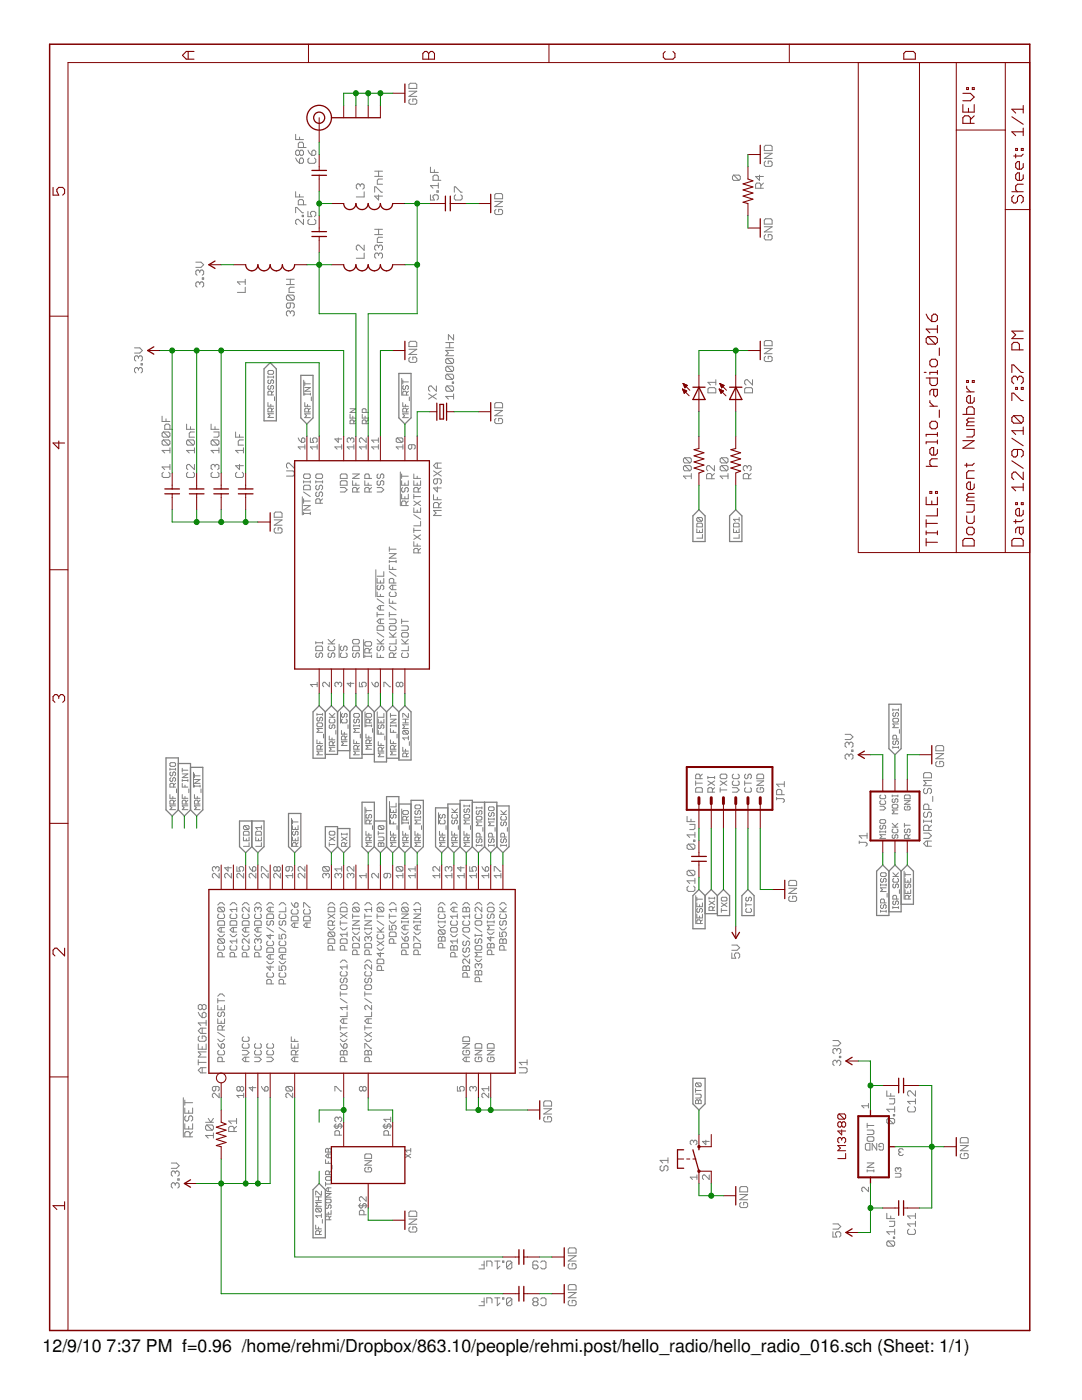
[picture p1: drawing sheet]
<svg xmlns="http://www.w3.org/2000/svg" width="216mm" height="279mm" viewBox="0 0 216 279" stroke-linecap="round" stroke-linejoin="round" font-family="sans-serif">
<defs><g id="words">
<g font-size="3.5">
<text x="8.5" y="269.9">12/9/10</text>
<text x="21.3" y="269.9">7:37 PM f=0.96 /home/rehmi/Dropbox/863.10/people/rehmi.post/hello_radio/hello_radio_016.sch (Sheet: 1/1)</text>
</g>
</g></defs>
<g fill="#808080" stroke="#808080" stroke-width=".2">
<path d="M40.1 214.1h1z"/>
<path d="M39.6 213.6l.5 .5z"/>
<path d="M39.6 213.6l.5-.5z"/>
<path d="M40.1 213.1h1z"/>
<path d="M40.3 213.1v1z"/>
<path d="M39.6 212h1.5z"/>
<path d="M39.6 211.5v1z"/>
<path d="M39.6 211h1.5z"/>
<path d="M40.1 210.4l-.5 .6z"/>
<path d="M39.6 209.9l.5 .5z"/>
<path d="M39.6 209.9h1.5z"/>
<path d="M39.6 208.3v1.1z"/>
<path d="M39.6 209.4h1.5z"/>
<path d="M41.1 208.3v1.1z"/>
<path d="M40.3 208.9v.5z"/>
<path d="M39.8 206.8l-.2 .2z"/>
<path d="M39.6 207v.6z"/>
<path d="M39.6 207.6l.2 .2z"/>
<path d="M39.8 207.8h1.1z"/>
<path d="M40.9 207.8l.2-.2z"/>
<path d="M41.1 207v.6z"/>
<path d="M40.9 206.8l.2 .2z"/>
<path d="M40.3 206.8h.6z"/>
<path d="M40.3 206.8v.5z"/>
<path d="M40.1 206.2h1z"/>
<path d="M39.6 205.7l.5 .5z"/>
<path d="M40.1 205.2l-.5 .5z"/>
<path d="M40.1 205.2h1z"/>
<path d="M40.3 205.2v1z"/>
<path d="M39.6 204.1l.5 .6z"/>
<path d="M39.6 204.1h1.5z"/>
<path d="M41.1 203.6v1.1z"/>
<path d="M39.6 202l.2 .6z"/>
<path d="M39.8 202.6l.5 .5z"/>
<path d="M40.3 203.1h.6z"/>
<path d="M41.1 202.8l-.2 .3z"/>
<path d="M41.1 202.3v.5z"/>
<path d="M40.9 202l.2 .3z"/>
<path d="M40.6 202h.3z"/>
<path d="M40.6 202l-.3 .3z"/>
<path d="M40.3 202.3v.8z"/>
<path d="M39.6 201.2l.2 .3z"/>
<path d="M39.6 200.7v.5z"/>
<path d="M39.6 200.7l.2-.2z"/>
<path d="M39.8 200.5h.3z"/>
<path d="M40.1 200.5l.2 .2z"/>
<path d="M40.3 200.7l.3-.2z"/>
<path d="M40.6 200.5h.3z"/>
<path d="M40.9 200.5l.2 .2z"/>
<path d="M41.1 200.7v.5z"/>
<path d="M40.9 201.5l.2-.3z"/>
<path d="M40.6 201.5h.3z"/>
<path d="M40.3 201.2l.3 .3z"/>
<path d="M40.1 201.5l.2-.3z"/>
<path d="M39.8 201.5h.3z"/>
<path d="M40.3 200.7v.5z"/>
<path d="M168.6 151.3l.3 .2z"/>
<path d="M168.6 150.7v.6z"/>
<path d="M168.6 150.7l.3-.2z"/>
<path d="M168.9 150.5h.3z"/>
<path d="M169.2 150.5l.2 .2z"/>
<path d="M169.4 150.7v.3z"/>
<path d="M169.4 150.7l.3-.2z"/>
<path d="M169.7 150.5h.2z"/>
<path d="M169.9 150.5l.3 .2z"/>
<path d="M170.2 150.7v.6z"/>
<path d="M170.2 151.3l-.3 .2z"/>
<path d="M169.9 150h.3z"/>
<path d="M169.9 149.7v.3z"/>
<path d="M169.9 149.7h.3z"/>
<path d="M170.2 149.7v.3z"/>
<path d="M168.6 148.9l.3 .3z"/>
<path d="M168.6 148.4v.5z"/>
<path d="M168.6 148.4l.3-.3z"/>
<path d="M168.9 148.1h.3z"/>
<path d="M169.2 148.1l.2 .3z"/>
<path d="M169.4 148.4v.3z"/>
<path d="M169.4 148.4l.3-.3z"/>
<path d="M169.7 148.1h.2z"/>
<path d="M169.9 148.1l.3 .3z"/>
<path d="M170.2 148.4v.5z"/>
<path d="M170.2 148.9l-.3 .3z"/>
<path d="M168.6 147.6h1.1z"/>
<path d="M170.2 147.1l-.5 .5z"/>
<path d="M169.7 146.6l.5 .5z"/>
<path d="M168.6 146.6h1.1z"/>
<path d="M186.7 152.2l.3-.2z"/>
<path d="M186.7 152.2v.5z"/>
<path d="M186.7 152.7l.3 .3z"/>
<path d="M187 153h1z"/>
<path d="M188 153l.3-.3z"/>
<path d="M188.3 152.2v.5z"/>
<path d="M188 152l.3 .2z"/>
<path d="M187.5 152h.5z"/>
<path d="M187.5 152v.5z"/>
<path d="M186.7 151.4h1.6z"/>
<path d="M186.7 151.4l1.6-1z"/>
<path d="M186.7 150.4h1.6z"/>
<path d="M186.7 149.8h1.6z"/>
<path d="M188.3 149.1v.7z"/>
<path d="M188 148.8l.3 .3z"/>
<path d="M187 148.8h1z"/>
<path d="M187 148.8l-.3 .3z"/>
<path d="M186.7 149.1v.7z"/>
<path d="M146 190.2v1z"/>
<path d="M146 191.2h.8z"/>
<path d="M146.6 190.7l.2 .5z"/>
<path d="M146.6 190.5v.2z"/>
<path d="M146.8 190.2l-.2 .3z"/>
<path d="M146.8 190.2h.5z"/>
<path d="M147.3 190.2l.3 .3z"/>
<path d="M147.6 190.5v.5z"/>
<path d="M147.6 191l-.3 .2z"/>
<path d="M146 189.7h1.1z"/>
<path d="M147.1 189.7l.5-.6z"/>
<path d="M147.1 188.6l.5 .5z"/>
<path d="M146 188.6h1.1z"/>
<path d="M157.6 178.9l-.2 .2z"/>
<path d="M157.4 179.1v.5z"/>
<path d="M157.4 179.6l.2 .3z"/>
<path d="M157.6 179.9h1.1z"/>
<path d="M158.7 179.9l.3-.3z"/>
<path d="M159 179.1v.5z"/>
<path d="M158.7 178.9l.3 .2z"/>
<path d="M158.2 178.9h.5z"/>
<path d="M158.2 178.9v.5z"/>
<path d="M157.4 178.3h1.6z"/>
<path d="M157.4 178.3l1.6-1z"/>
<path d="M157.4 177.3h1.6z"/>
<path d="M157.4 176.7h1.6z"/>
<path d="M159 176v.7z"/>
<path d="M158.7 175.7l.3 .3z"/>
<path d="M157.6 175.7h1.1z"/>
<path d="M157.4 176l.2-.3z"/>
<path d="M157.4 176v.7z"/>
<path d="M41 226.6l.5 .5z"/>
<path d="M41 226.6h1.6z"/>
<path d="M42.6 226.1v1z"/>
<path d="M41.3 225.6h1z"/>
<path d="M41 225.3l.3 .3z"/>
<path d="M41 224.8v.5z"/>
<path d="M41.3 224.5l-.3 .3z"/>
<path d="M41.3 224.5h1z"/>
<path d="M42.3 224.5l.3 .3z"/>
<path d="M42.6 224.8v.5z"/>
<path d="M42.6 225.3l-.3 .3z"/>
<path d="M41.3 224.5l1 1.1z"/>
<path d="M41 224h1.6z"/>
<path d="M42.6 223.2l-.5 .8z"/>
<path d="M41.5 223.2l.6 .8z"/>
<path d="M108.8 222.9l-.3 .2z"/>
<path d="M108.5 223.1v.5z"/>
<path d="M108.5 223.6l.3 .3z"/>
<path d="M108.8 223.9h1z"/>
<path d="M110.1 223.6l-.3 .3z"/>
<path d="M110.1 223.1v.5z"/>
<path d="M109.8 222.9l.3 .2z"/>
<path d="M109.3 222.9h.5z"/>
<path d="M109.3 222.9v.5z"/>
<path d="M108.5 222.3h1.6z"/>
<path d="M108.5 222.3l1.6-1z"/>
<path d="M108.5 221.3h1.6z"/>
<path d="M108.5 220.7h1.6z"/>
<path d="M110.1 220v.7z"/>
<path d="M109.8 219.7l.3 .3z"/>
<path d="M108.8 219.7h1z"/>
<path d="M108.8 219.7l-.3 .3z"/>
<path d="M108.5 220v.7z"/>
<path d="M34.2 236.8l.2 .3z"/>
<path d="M34.2 236.3v.5z"/>
<path d="M34.4 236l-.2 .3z"/>
<path d="M34.4 236h.3z"/>
<path d="M34.7 236l.3 .3z"/>
<path d="M35 236.3v.3z"/>
<path d="M35.2 236l-.2 .3z"/>
<path d="M35.2 236h.3z"/>
<path d="M35.5 236l.2 .3z"/>
<path d="M35.7 236.3v.5z"/>
<path d="M35.7 236.8l-.2 .3z"/>
<path d="M35.5 235.5h.2z"/>
<path d="M35.5 235.3v.2z"/>
<path d="M35.5 235.3h.2z"/>
<path d="M35.7 235.3v.2z"/>
<path d="M34.2 234.5l.2 .2z"/>
<path d="M34.2 234v.5z"/>
<path d="M34.2 234l.2-.3z"/>
<path d="M34.4 233.7h.3z"/>
<path d="M34.7 233.7l.3 .3z"/>
<path d="M35 234v.2z"/>
<path d="M35 234l.2-.3z"/>
<path d="M35.2 233.7h.3z"/>
<path d="M35.5 233.7l.2 .3z"/>
<path d="M35.7 234v.5z"/>
<path d="M35.5 234.7l.2-.2z"/>
<path d="M34.2 233.2h1z"/>
<path d="M35.2 233.2l.5-.6z"/>
<path d="M35.2 232.1l.5 .5z"/>
<path d="M34.2 232.1h1z"/>
<path d="M136.4 95l.5 .5z"/>
<path d="M136.4 95h1.5z"/>
<path d="M137.9 94.5v1z"/>
<path d="M136.6 94h1.1z"/>
<path d="M136.4 93.7l.2 .3z"/>
<path d="M136.4 93.2v.5z"/>
<path d="M136.6 92.9l-.2 .3z"/>
<path d="M136.6 92.9h1.1z"/>
<path d="M137.7 92.9l.2 .3z"/>
<path d="M137.9 93.2v.5z"/>
<path d="M137.7 94l.2-.3z"/>
<path d="M136.6 92.9l1.1 1.1z"/>
<path d="M136.6 92.4h1.1z"/>
<path d="M136.4 92.1l.2 .3z"/>
<path d="M136.4 91.6v.5z"/>
<path d="M136.4 91.6l.2-.2z"/>
<path d="M136.6 91.4h1.1z"/>
<path d="M137.7 91.4l.2 .2z"/>
<path d="M137.9 91.6v.5z"/>
<path d="M137.7 92.4l.2-.3z"/>
<path d="M136.6 91.4l1.1 1z"/>
<path d="M143.7 95l.5 .5z"/>
<path d="M143.7 95h1.6z"/>
<path d="M145.3 94.5v1z"/>
<path d="M144 94h1z"/>
<path d="M143.7 93.7l.3 .3z"/>
<path d="M143.7 93.2v.5z"/>
<path d="M143.7 93.2l.3-.3z"/>
<path d="M144 92.9h1z"/>
<path d="M145 92.9l.3 .3z"/>
<path d="M145.3 93.2v.5z"/>
<path d="M145.3 93.7l-.3 .3z"/>
<path d="M144 92.9l1 1.1z"/>
<path d="M144 92.4h1z"/>
<path d="M143.7 92.1l.3 .3z"/>
<path d="M143.7 91.6v.5z"/>
<path d="M143.7 91.6l.3-.2z"/>
<path d="M144 91.4h1z"/>
<path d="M145 91.4l.3 .2z"/>
<path d="M145.3 91.6v.5z"/>
<path d="M145.3 92.1l-.3 .3z"/>
<path d="M144 91.4l1 1z"/>
<path d="M74.8 39.1h1.5z"/>
<path d="M74.8 39.1l.7 .8z"/>
<path d="M75.5 38.9v1z"/>
<path d="M74.8 37.3v1.1z"/>
<path d="M74.8 37.3h.2z"/>
<path d="M75 37.3l1.1 1.1z"/>
<path d="M76.1 38.4h.2z"/>
<path d="M75.3 36.8h1z"/>
<path d="M75.3 36v.8z"/>
<path d="M75.3 36l.2-.3z"/>
<path d="M75.5 35.7h.8z"/>
<path d="M74.8 35.2h1.5z"/>
<path d="M75.5 34.2v1z"/>
<path d="M74.8 34.2h1.5z"/>
<path d="M59 31.5l.2 .6z"/>
<path d="M59.2 32.1l.6 .5z"/>
<path d="M59.8 32.6h.5z"/>
<path d="M60.6 32.3l-.3 .3z"/>
<path d="M60.6 31.8v.5z"/>
<path d="M60.3 31.5l.3 .3z"/>
<path d="M60 31.5h.3z"/>
<path d="M60 31.5l-.2 .3z"/>
<path d="M59.8 31.8v.8z"/>
<path d="M59 30.8l.2 .2z"/>
<path d="M59 30.2v.6z"/>
<path d="M59 30.2l.2-.2z"/>
<path d="M59.2 30h.3z"/>
<path d="M59.5 30l.3 .2z"/>
<path d="M59.8 30.2l.2-.2z"/>
<path d="M60 30h.3z"/>
<path d="M60.3 30l.3 .2z"/>
<path d="M60.6 30.2v.6z"/>
<path d="M60.6 30.8l-.3 .2z"/>
<path d="M60 31h.3z"/>
<path d="M59.8 30.8l.2 .2z"/>
<path d="M59.8 30.8l-.3 .2z"/>
<path d="M59.2 31h.3z"/>
<path d="M59.8 30.2v.6z"/>
<path d="M59.5 29.4h1.6z"/>
<path d="M59.5 28.7v.7z"/>
<path d="M59.8 28.4l-.3 .3z"/>
<path d="M59.8 28.4h.5z"/>
<path d="M60.3 28.4l.3 .3z"/>
<path d="M60.6 28.7v.7z"/>
<path d="M59 27.9h1.6z"/>
<path d="M59 26.8v1.1z"/>
<path d="M59.8 27.3v.6z"/>
<path d="M57.1 62.8l.3 .3z"/>
<path d="M57.1 62.3v.5z"/>
<path d="M57.1 62.3l.3-.3z"/>
<path d="M57.4 62h.3z"/>
<path d="M57.7 62l.2 .3z"/>
<path d="M57.9 62.3v.3z"/>
<path d="M57.9 62.3l.3-.3z"/>
<path d="M58.2 62h.3z"/>
<path d="M58.5 62l.2 .3z"/>
<path d="M58.7 62.3v.5z"/>
<path d="M58.7 62.8l-.2 .3z"/>
<path d="M58.5 61.5l.2-.2z"/>
<path d="M58.7 60.7v.6z"/>
<path d="M58.5 60.5l.2 .2z"/>
<path d="M57.4 60.5h1.1z"/>
<path d="M57.1 60.7l.3-.2z"/>
<path d="M57.1 60.7v.6z"/>
<path d="M57.1 61.3l.3 .2z"/>
<path d="M57.4 61.5h.3z"/>
<path d="M57.7 61.5l.2-.2z"/>
<path d="M57.9 60.5v.8z"/>
<path d="M57.4 59.9h1.1z"/>
<path d="M57.1 59.7l.3 .2z"/>
<path d="M57.1 59.1v.6z"/>
<path d="M57.1 59.1l.3-.2z"/>
<path d="M57.4 58.9h1.1z"/>
<path d="M58.5 58.9l.2 .2z"/>
<path d="M58.7 59.1v.6z"/>
<path d="M58.7 59.7l-.2 .2z"/>
<path d="M57.4 58.9l1.1 1z"/>
<path d="M57.7 58.4h1z"/>
<path d="M57.7 57.6v.8z"/>
<path d="M57.7 57.6l.2-.3z"/>
<path d="M57.9 57.3h.8z"/>
<path d="M57.1 56.8h1.6z"/>
<path d="M57.9 55.7v1.1z"/>
<path d="M57.1 55.7h1.6z"/>
<path d="M74.8 51.3l.2 .2z"/>
<path d="M74.8 50.8v.5z"/>
<path d="M74.8 50.8l.2-.3z"/>
<path d="M75 50.5h.3z"/>
<path d="M75.3 50.5l.2 .3z"/>
<path d="M75.5 50.8v.2z"/>
<path d="M75.5 50.8l.3-.3z"/>
<path d="M75.8 50.5h.3z"/>
<path d="M76.1 50.5l.2 .3z"/>
<path d="M76.3 50.8v.5z"/>
<path d="M76.3 51.3l-.2 .2z"/>
<path d="M74.8 49.7l.2 .3z"/>
<path d="M74.8 49.2v.5z"/>
<path d="M74.8 49.2l.2-.3z"/>
<path d="M75 48.9h.3z"/>
<path d="M75.3 48.9l.2 .3z"/>
<path d="M75.5 49.2v.2z"/>
<path d="M75.5 49.2l.3-.3z"/>
<path d="M75.8 48.9h.3z"/>
<path d="M76.1 48.9l.2 .3z"/>
<path d="M76.3 49.2v.5z"/>
<path d="M76.3 49.7l-.2 .3z"/>
<path d="M75.3 48.4h1z"/>
<path d="M75.3 47.6v.8z"/>
<path d="M75.3 47.6l.2-.3z"/>
<path d="M75.5 47.3h.8z"/>
<path d="M74.8 46.8h1.5z"/>
<path d="M75.5 45.8v1z"/>
<path d="M74.8 45.8h1.5z"/>
<path d="M60.6 43.8v1z"/>
<path d="M59.5 43.8l1.1 1z"/>
<path d="M59.2 43.8h.3z"/>
<path d="M59.2 43.8l-.2 .2z"/>
<path d="M59 44v.6z"/>
<path d="M59 44.6l.2 .2z"/>
<path d="M60.3 43.2h.3z"/>
<path d="M60.3 43v.2z"/>
<path d="M60.3 43h.3z"/>
<path d="M60.6 43v.2z"/>
<path d="M59 41.4v1.1z"/>
<path d="M59 41.4h.2z"/>
<path d="M59.2 41.4l1.1 1.1z"/>
<path d="M60.3 42.5h.3z"/>
<path d="M59.5 40.9h1.6z"/>
<path d="M59.5 40.1v.8z"/>
<path d="M59.5 40.1l.3-.3z"/>
<path d="M59.8 39.8h.5z"/>
<path d="M60.3 39.8l.3 .3z"/>
<path d="M60.6 40.1v.8z"/>
<path d="M59 39.3h1.6z"/>
<path d="M59 38.2v1.1z"/>
<path d="M59.8 38.8v.5z"/>
<path d="M85.9 38.9v1z"/>
<path d="M85.9 39.9h.8z"/>
<path d="M86.4 39.4l.3 .5z"/>
<path d="M86.4 39.1v.3z"/>
<path d="M86.4 39.1l.3-.2z"/>
<path d="M86.7 38.9h.5z"/>
<path d="M87.2 38.9l.3 .2z"/>
<path d="M87.5 39.1v.6z"/>
<path d="M87.2 39.9l.3-.2z"/>
<path d="M87.2 38.4h.3z"/>
<path d="M87.2 38.1v.3z"/>
<path d="M87.2 38.1h.3z"/>
<path d="M87.5 38.1v.3z"/>
<path d="M85.9 37l.5 .6z"/>
<path d="M85.9 37h1.6z"/>
<path d="M87.5 36.5v1.1z"/>
<path d="M86.4 36h1.6z"/>
<path d="M86.4 35.2v.8z"/>
<path d="M86.4 35.2l.3-.3z"/>
<path d="M86.7 34.9h.5z"/>
<path d="M87.2 34.9l.3 .3z"/>
<path d="M87.5 35.2v.8z"/>
<path d="M85.9 34.4h1.6z"/>
<path d="M85.9 33.4v1z"/>
<path d="M86.7 33.9v.5z"/>
<path d="M47 89.9l.5 .5z"/>
<path d="M47 89.9h1.6z"/>
<path d="M48.6 89.4v1z"/>
<path d="M47.5 88.8h1.1z"/>
<path d="M47.5 88.1v.7z"/>
<path d="M47.5 88.1l.3-.3z"/>
<path d="M47.8 87.8h.8z"/>
<path d="M47 87.2h1.6z"/>
<path d="M47 86.2v1z"/>
<path d="M47.8 86.7v.5z"/>
<path d="M32.3 89.9l.6 .5z"/>
<path d="M32.3 89.9h1.6z"/>
<path d="M33.9 89.4v1z"/>
<path d="M32.6 88.8h1.1z"/>
<path d="M32.3 88.6l.3 .2z"/>
<path d="M32.3 88.1v.5z"/>
<path d="M32.3 88.1l.3-.3z"/>
<path d="M32.6 87.8h1.1z"/>
<path d="M33.7 87.8l.2 .3z"/>
<path d="M33.9 88.1v.5z"/>
<path d="M33.9 88.6l-.2 .2z"/>
<path d="M32.6 87.8l1.1 1z"/>
<path d="M32.6 87.2h1.1z"/>
<path d="M32.3 87l.3 .2z"/>
<path d="M32.3 86.5v.5z"/>
<path d="M32.3 86.5l.3-.3z"/>
<path d="M32.6 86.2h1.1z"/>
<path d="M33.7 86.2l.2 .3z"/>
<path d="M33.9 86.5v.5z"/>
<path d="M33.9 87l-.2 .2z"/>
<path d="M32.6 86.2l1.1 1z"/>
<path d="M32.9 85.7h1.5z"/>
<path d="M32.9 84.9v.8z"/>
<path d="M32.9 84.9l.2-.3z"/>
<path d="M33.1 84.6h.6z"/>
<path d="M33.7 84.6l.2 .3z"/>
<path d="M33.9 84.9v.8z"/>
<path d="M32.3 84.1h1.6z"/>
<path d="M32.3 83.1v1z"/>
<path d="M33.1 83.6v.5z"/>
<path d="M42.1 89.9l.6 .5z"/>
<path d="M42.1 89.9h1.6z"/>
<path d="M43.7 89.4v1z"/>
<path d="M42.4 88.8h1z"/>
<path d="M42.1 88.6l.3 .2z"/>
<path d="M42.1 88.1v.5z"/>
<path d="M42.1 88.1l.3-.3z"/>
<path d="M42.4 87.8h1z"/>
<path d="M43.4 87.8l.3 .3z"/>
<path d="M43.7 88.1v.5z"/>
<path d="M43.7 88.6l-.3 .2z"/>
<path d="M42.4 87.8l1 1z"/>
<path d="M42.7 87.2h.7z"/>
<path d="M43.4 87.2l.3-.2z"/>
<path d="M43.7 86.2v.8z"/>
<path d="M42.7 86.2h1z"/>
<path d="M42.1 85.7h1.6z"/>
<path d="M42.1 84.6v1.1z"/>
<path d="M42.9 85.2v.5z"/>
<path d="M99 41.8l-.3 .2z"/>
<path d="M98.7 42v.6z"/>
<path d="M98.7 42.6l.3 .2z"/>
<path d="M99 42.8h1z"/>
<path d="M100 42.8l.3-.2z"/>
<path d="M100.3 42v.6z"/>
<path d="M100 41.8l.3 .2z"/>
<path d="M99.5 41.8h.5z"/>
<path d="M99.5 41.8v.5z"/>
<path d="M98.7 41.2h1.6z"/>
<path d="M98.7 41.2l1.6-1z"/>
<path d="M98.7 40.2h1.6z"/>
<path d="M98.7 39.7h1.6z"/>
<path d="M100.3 38.9v.8z"/>
<path d="M100 38.6l.3 .3z"/>
<path d="M99 38.6h1z"/>
<path d="M99 38.6l-.3 .3z"/>
<path d="M98.7 38.9v.8z"/>
<path d="M39.1 57l.2 .3z"/>
<path d="M39.1 56.5v.5z"/>
<path d="M39.1 56.5l.2-.2z"/>
<path d="M39.3 56.3h.3z"/>
<path d="M39.6 56.3l.3 .2z"/>
<path d="M39.9 56.5v.3z"/>
<path d="M39.9 56.5l.2-.2z"/>
<path d="M40.1 56.3h.3z"/>
<path d="M40.4 56.3l.2 .2z"/>
<path d="M40.6 56.5v.5z"/>
<path d="M40.4 57.3l.2-.3z"/>
<path d="M40.4 55.7h.2z"/>
<path d="M40.4 55.5v.2z"/>
<path d="M40.4 55.5h.2z"/>
<path d="M40.6 55.5v.2z"/>
<path d="M39.1 54.7l.2 .2z"/>
<path d="M39.1 54.1v.6z"/>
<path d="M39.1 54.1l.2-.2z"/>
<path d="M39.3 53.9h.3z"/>
<path d="M39.6 53.9l.3 .2z"/>
<path d="M39.9 54.1v.3z"/>
<path d="M39.9 54.1l.2-.2z"/>
<path d="M40.1 53.9h.3z"/>
<path d="M40.4 53.9l.2 .2z"/>
<path d="M40.6 54.1v.6z"/>
<path d="M40.4 54.9l.2-.2z"/>
<path d="M39.1 53.4h1z"/>
<path d="M40.1 53.4l.5-.6z"/>
<path d="M40.1 52.3l.5 .5z"/>
<path d="M39.1 52.3h1z"/>
<path d="M81.6 20l.3-.2z"/>
<path d="M81.6 20v.6z"/>
<path d="M81.6 20.6l.3 .2z"/>
<path d="M81.9 20.8h1z"/>
<path d="M82.9 20.8l.3-.2z"/>
<path d="M83.2 20v.6z"/>
<path d="M82.9 19.8l.3 .2z"/>
<path d="M82.4 19.8h.5z"/>
<path d="M82.4 19.8v.5z"/>
<path d="M81.6 19.2h1.6z"/>
<path d="M81.6 19.2l1.6-1z"/>
<path d="M81.6 18.2h1.6z"/>
<path d="M81.6 17.7h1.6z"/>
<path d="M83.2 16.9v.8z"/>
<path d="M82.9 16.6l.3 .3z"/>
<path d="M81.9 16.6h1z"/>
<path d="M81.6 16.9l.3-.3z"/>
<path d="M81.6 16.9v.8z"/>
<path d="M26.8 74.1l.3 .3z"/>
<path d="M26.8 73.6v.5z"/>
<path d="M26.8 73.6l.3-.2z"/>
<path d="M27.1 73.4h.3z"/>
<path d="M27.4 73.4l.2 .2z"/>
<path d="M27.6 73.6v.3z"/>
<path d="M27.9 73.4l-.3 .2z"/>
<path d="M27.9 73.4h.3z"/>
<path d="M28.2 73.4l.2 .2z"/>
<path d="M28.4 73.6v.5z"/>
<path d="M28.4 74.1l-.2 .3z"/>
<path d="M28.2 72.8h.2z"/>
<path d="M28.2 72.6v.2z"/>
<path d="M28.2 72.6h.2z"/>
<path d="M28.4 72.6v.2z"/>
<path d="M26.8 71.8l.3 .3z"/>
<path d="M26.8 71.3v.5z"/>
<path d="M26.8 71.3l.3-.3z"/>
<path d="M27.1 71h.3z"/>
<path d="M27.4 71l.2 .3z"/>
<path d="M27.6 71.3v.2z"/>
<path d="M27.6 71.3l.3-.3z"/>
<path d="M27.9 71h.3z"/>
<path d="M28.2 71l.2 .3z"/>
<path d="M28.4 71.3v.5z"/>
<path d="M28.4 71.8l-.2 .3z"/>
<path d="M26.8 70.5h1.1z"/>
<path d="M27.9 70.5l.5-.5z"/>
<path d="M27.9 69.4l.5 .6z"/>
<path d="M26.8 69.4h1.1z"/>
<path d="M55 105.3l-.3 .3z"/>
<path d="M54.7 105.6v.5z"/>
<path d="M54.7 106.1l.3 .3z"/>
<path d="M55 106.4h1z"/>
<path d="M56 106.4l.3-.3z"/>
<path d="M56.3 105.6v.5z"/>
<path d="M56 105.3l.3 .3z"/>
<path d="M55.5 105.3h.5z"/>
<path d="M55.5 105.3v.6z"/>
<path d="M54.7 104.8h1.6z"/>
<path d="M54.7 104.8l1.6-1z"/>
<path d="M54.7 103.8h1.6z"/>
<path d="M54.7 103.2h1.6z"/>
<path d="M56.3 102.4v.8z"/>
<path d="M56 102.2l.3 .2z"/>
<path d="M55 102.2h1z"/>
<path d="M55 102.2l-.3 .2z"/>
<path d="M54.7 102.4v.8z"/>
<path d="M191.6 230.4l.3-.2z"/>
<path d="M191.6 230.4v.6z"/>
<path d="M191.6 231l.3 .2z"/>
<path d="M191.9 231.2h1z"/>
<path d="M192.9 231.2l.3-.2z"/>
<path d="M193.2 230.4v.6z"/>
<path d="M192.9 230.2l.3 .2z"/>
<path d="M192.4 230.2h.5z"/>
<path d="M192.4 230.2v.5z"/>
<path d="M191.6 229.7h1.6z"/>
<path d="M191.6 229.7l1.6-1.1z"/>
<path d="M191.6 228.6h1.6z"/>
<path d="M191.6 228.1h1.6z"/>
<path d="M193.2 227.3v.8z"/>
<path d="M192.9 227l.3 .3z"/>
<path d="M191.9 227h1z"/>
<path d="M191.9 227l-.3 .3z"/>
<path d="M191.6 227.3v.8z"/>
<path d="M166.2 245.8v1.1z"/>
<path d="M166.2 246.9h.8z"/>
<path d="M166.7 246.4l.3 .5z"/>
<path d="M166.7 246.1v.3z"/>
<path d="M166.7 246.1l.3-.3z"/>
<path d="M167 245.8h.5z"/>
<path d="M167.5 245.8l.3 .3z"/>
<path d="M167.8 246.1v.5z"/>
<path d="M167.8 246.6l-.3 .3z"/>
<path d="M166.2 245.3h1z"/>
<path d="M167.2 245.3l.6-.5z"/>
<path d="M167.2 244.3l.6 .5z"/>
<path d="M166.2 244.3h1z"/>
<path d="M166.2 212.4l.3 .3z"/>
<path d="M166.2 211.9v.5z"/>
<path d="M166.5 211.6l-.3 .3z"/>
<path d="M166.5 211.6h.2z"/>
<path d="M166.7 211.6l.3 .3z"/>
<path d="M167 211.9v.2z"/>
<path d="M167.2 211.6l-.2 .3z"/>
<path d="M167.2 211.6h.3z"/>
<path d="M167.5 211.6l.3 .3z"/>
<path d="M167.8 211.9v.5z"/>
<path d="M167.8 212.4l-.3 .3z"/>
<path d="M167.5 211.1h.3z"/>
<path d="M167.5 210.8v.3z"/>
<path d="M167.5 210.8h.3z"/>
<path d="M167.8 210.8v.3z"/>
<path d="M166.2 210l.3 .3z"/>
<path d="M166.2 209.5v.5z"/>
<path d="M166.2 209.5l.3-.2z"/>
<path d="M166.5 209.3h.2z"/>
<path d="M166.7 209.3l.3 .2z"/>
<path d="M167 209.5v.3z"/>
<path d="M167 209.5l.2-.2z"/>
<path d="M167.2 209.3h.3z"/>
<path d="M167.5 209.3l.3 .2z"/>
<path d="M167.8 209.5v.5z"/>
<path d="M167.5 210.3l.3-.3z"/>
<path d="M166.2 208.7h1z"/>
<path d="M167.2 208.7l.6-.5z"/>
<path d="M167.2 207.7l.6 .5z"/>
<path d="M166.2 207.7h1z"/>
<path d="M147.9 240l-.3 .2z"/>
<path d="M147.6 240.2v.5z"/>
<path d="M147.6 240.7l.3 .3z"/>
<path d="M147.9 241h1z"/>
<path d="M148.9 241l.3-.3z"/>
<path d="M149.2 240.2v.5z"/>
<path d="M148.9 240l.3 .2z"/>
<path d="M148.4 240h.5z"/>
<path d="M148.4 240v.5z"/>
<path d="M147.6 239.4h1.6z"/>
<path d="M147.6 239.4l1.6-1z"/>
<path d="M147.6 238.4h1.6z"/>
<path d="M147.6 237.9h1.6z"/>
<path d="M149.2 237.1v.8z"/>
<path d="M148.9 236.8l.3 .3z"/>
<path d="M147.9 236.8h1z"/>
<path d="M147.9 236.8l-.3 .3z"/>
<path d="M147.6 237.1v.8z"/>
<path d="M88.9 79.1l.6 .5z"/>
<path d="M88.9 79.1h1.6z"/>
<path d="M90.5 78.6v1z"/>
<path d="M89.2 78.1h1.1z"/>
<path d="M88.9 77.8l.3 .3z"/>
<path d="M88.9 77.3v.5z"/>
<path d="M89.2 77l-.3 .3z"/>
<path d="M89.2 77h1.1z"/>
<path d="M90.3 77l.2 .3z"/>
<path d="M90.5 77.3v.5z"/>
<path d="M90.5 77.8l-.2 .3z"/>
<path d="M89.2 77l1.1 1.1z"/>
<path d="M90.3 76.5h.2z"/>
<path d="M90.3 76.2v.3z"/>
<path d="M90.3 76.2h.2z"/>
<path d="M90.5 76.2v.3z"/>
<path d="M89.2 75.7h1.1z"/>
<path d="M88.9 75.5l.3 .2z"/>
<path d="M88.9 74.9v.6z"/>
<path d="M88.9 74.9l.3-.2z"/>
<path d="M89.2 74.7h1.1z"/>
<path d="M90.3 74.7l.2 .2z"/>
<path d="M90.5 74.9v.6z"/>
<path d="M90.5 75.5l-.2 .2z"/>
<path d="M89.2 74.7l1.1 1z"/>
<path d="M89.2 74.1h1.1z"/>
<path d="M88.9 73.9l.3 .2z"/>
<path d="M88.9 73.4v.5z"/>
<path d="M89.2 73.1l-.3 .3z"/>
<path d="M89.2 73.1h1.1z"/>
<path d="M90.3 73.1l.2 .3z"/>
<path d="M90.5 73.4v.5z"/>
<path d="M90.5 73.9l-.2 .2z"/>
<path d="M89.2 73.1l1.1 1z"/>
<path d="M89.2 72.6h1.1z"/>
<path d="M88.9 72.3l.3 .3z"/>
<path d="M88.9 71.8v.5z"/>
<path d="M88.9 71.8l.3-.3z"/>
<path d="M89.2 71.5h1.1z"/>
<path d="M90.3 71.5l.2 .3z"/>
<path d="M90.5 71.8v.5z"/>
<path d="M90.5 72.3l-.2 .3z"/>
<path d="M89.2 71.5l1.1 1.1z"/>
<path d="M88.9 71h1.6z"/>
<path d="M89.5 70.5l-.6 .5z"/>
<path d="M88.9 69.9l.6 .6z"/>
<path d="M88.9 69.9h1.6z"/>
<path d="M88.9 69.4h1.6z"/>
<path d="M89.7 68.4v1z"/>
<path d="M88.9 68.4h1.6z"/>
<path d="M89.5 66.8v1z"/>
<path d="M89.5 66.8l1 1z"/>
<path d="M90.5 66.8v1z"/>
<path d="M37.2 89.9l.6 .5z"/>
<path d="M37.2 89.9h1.6z"/>
<path d="M38.8 89.4v1z"/>
<path d="M37.5 88.8h1z"/>
<path d="M37.2 88.6l.3 .2z"/>
<path d="M37.2 88.1v.5z"/>
<path d="M37.2 88.1l.3-.3z"/>
<path d="M37.5 87.8h1z"/>
<path d="M38.5 87.8l.3 .3z"/>
<path d="M38.8 88.1v.5z"/>
<path d="M38.8 88.6l-.3 .2z"/>
<path d="M37.5 87.8l1 1z"/>
<path d="M37.8 87.2h1z"/>
<path d="M37.8 86.5v.7z"/>
<path d="M37.8 86.5l.2-.3z"/>
<path d="M38 86.2h.8z"/>
<path d="M37.2 85.7h1.6z"/>
<path d="M37.2 84.6v1.1z"/>
<path d="M38 85.2v.5z"/>
<path d="M152.5 71.4l.3-.3z"/>
<path d="M152.5 71.4v.5z"/>
<path d="M152.5 71.9l.3 .3z"/>
<path d="M152.8 72.2h1z"/>
<path d="M153.8 72.2l.3-.3z"/>
<path d="M154.1 71.4v.5z"/>
<path d="M153.8 71.1l.3 .3z"/>
<path d="M153.3 71.1h.5z"/>
<path d="M153.3 71.1v.5z"/>
<path d="M152.5 70.6h1.6z"/>
<path d="M152.5 70.6l1.6-1.1z"/>
<path d="M152.5 69.5h1.6z"/>
<path d="M152.5 69h1.6z"/>
<path d="M154.1 68.2v.8z"/>
<path d="M153.8 68l.3 .2z"/>
<path d="M152.8 68h1z"/>
<path d="M152.5 68.2l.3-.2z"/>
<path d="M152.5 68.2v.8z"/>
<path d="M65 243.4h1.1z"/>
<path d="M65 242.9v.5z"/>
<path d="M65 242.9l.1-.2z"/>
<path d="M65.1 242.7h.4z"/>
<path d="M65.5 242.7l.2 .2z"/>
<path d="M65.7 242.9v.5z"/>
<path d="M66.1 242.7l-.4 .4z"/>
<path d="M65 241.6v.7z"/>
<path d="M65 242.3h1.1z"/>
<path d="M66.1 241.6v.7z"/>
<path d="M65.5 241.9v.4z"/>
<path d="M65 240.6l.1-.2z"/>
<path d="M65 240.6v.4z"/>
<path d="M65 241l.1 .2z"/>
<path d="M65.1 241.2h.2z"/>
<path d="M65.3 241.2l.2-.2z"/>
<path d="M65.5 240.6v.4z"/>
<path d="M65.5 240.6l.2-.2z"/>
<path d="M65.7 240.4h.2z"/>
<path d="M65.9 240.4l.2 .2z"/>
<path d="M66.1 240.6v.4z"/>
<path d="M66.1 241l-.2 .2z"/>
<path d="M65 239.5v.4z"/>
<path d="M65 239.9l.1 .1z"/>
<path d="M65.1 240h.8z"/>
<path d="M66.1 239.9l-.2 .1z"/>
<path d="M66.1 239.5v.4z"/>
<path d="M65.9 239.3l.2 .2z"/>
<path d="M65.1 239.3h.8z"/>
<path d="M65 239.5l.1-.2z"/>
<path d="M65 238.9h1.1z"/>
<path d="M65 238.9l1.1-.7z"/>
<path d="M65 238.2h1.1z"/>
<path d="M65.3 237.8h.8z"/>
<path d="M65 237.4l.3 .4z"/>
<path d="M65 237.4l.3-.3z"/>
<path d="M65.3 237.1h.8z"/>
<path d="M65.5 237.1v.7z"/>
<path d="M65 236.3h1.1z"/>
<path d="M65 235.9v.8z"/>
<path d="M65 235v.4z"/>
<path d="M65 235.4l.1 .2z"/>
<path d="M65.1 235.6h.8z"/>
<path d="M66.1 235.4l-.2 .2z"/>
<path d="M66.1 235v.4z"/>
<path d="M65.9 234.8l.2 .2z"/>
<path d="M65.1 234.8h.8z"/>
<path d="M65.1 234.8l-.1 .2z"/>
<path d="M65 234.4h1.1z"/>
<path d="M65 233.9v.5z"/>
<path d="M65 233.9l.1-.2z"/>
<path d="M65.1 233.7h.4z"/>
<path d="M65.5 233.7l.2 .2z"/>
<path d="M65.7 233.9v.5z"/>
<path d="M65.7 234.1l.4-.4z"/>
<path d="M66.3 232.6v.7z"/>
<path d="M65 232.2h1.1z"/>
<path d="M65 231.4v.8z"/>
<path d="M65.5 231.8v.4z"/>
<path d="M65.3 231.1h.8z"/>
<path d="M65 230.7l.3 .4z"/>
<path d="M65 230.7l.3-.4z"/>
<path d="M65.3 230.3h.8z"/>
<path d="M65.5 230.3v.8z"/>
<path d="M65 229.9h1.1z"/>
<path d="M65 229.4v.5z"/>
<path d="M65 229.4l.1-.2z"/>
<path d="M65.1 229.2h.2z"/>
<path d="M65.3 229.2l.2 .2z"/>
<path d="M65.5 229.4l.2-.2z"/>
<path d="M65.7 229.2h.2z"/>
<path d="M65.9 229.2l.2 .2z"/>
<path d="M66.1 229.4v.5z"/>
<path d="M65.5 229.4v.5z"/>
<path d="M81.9 244.9l-.3 .2z"/>
<path d="M81.6 245.1v.5z"/>
<path d="M81.6 245.6l.3 .3z"/>
<path d="M81.9 245.9h1z"/>
<path d="M82.9 245.9l.3-.3z"/>
<path d="M83.2 245.1v.5z"/>
<path d="M82.9 244.9l.3 .2z"/>
<path d="M82.4 244.9h.5z"/>
<path d="M82.4 244.9v.5z"/>
<path d="M81.6 244.3h1.6z"/>
<path d="M81.6 244.3l1.6-1z"/>
<path d="M81.6 243.3h1.6z"/>
<path d="M81.6 242.8h1.6z"/>
<path d="M83.2 242v.8z"/>
<path d="M82.9 241.7l.3 .3z"/>
<path d="M81.9 241.7h1z"/>
<path d="M81.9 241.7l-.3 .3z"/>
<path d="M81.6 242v.8z"/>
<path d="M86.5 102.9h1.6z"/>
<path d="M86.5 102.9l.5-.5z"/>
<path d="M86.5 101.9l.5 .5z"/>
<path d="M86.5 101.9h1.6z"/>
<path d="M86.5 101.3h1.6z"/>
<path d="M86.5 100.5v.8z"/>
<path d="M86.5 100.5l.3-.2z"/>
<path d="M86.8 100.3h.5z"/>
<path d="M87.3 100.3l.2 .2z"/>
<path d="M87.5 100.5v.8z"/>
<path d="M88.1 100.3l-.6 .5z"/>
<path d="M86.5 99.7h1.6z"/>
<path d="M86.5 98.7v1z"/>
<path d="M87.3 99.2v.5z"/>
<path d="M86.5 97.4h1.6z"/>
<path d="M86.5 97.4l.8 .8z"/>
<path d="M87.3 97.1v1.1z"/>
<path d="M87.8 96.6l.3-.3z"/>
<path d="M88.1 95.8v.5z"/>
<path d="M87.8 95.6l.3 .2z"/>
<path d="M86.8 95.6h1z"/>
<path d="M86.8 95.6l-.3 .2z"/>
<path d="M86.5 95.8v.5z"/>
<path d="M86.5 96.3l.3 .3z"/>
<path d="M86.8 96.6h.2z"/>
<path d="M87 96.6l.3-.3z"/>
<path d="M87.3 95.6v.7z"/>
<path d="M86.5 95l1.6-1z"/>
<path d="M86.5 94l1.6 1z"/>
<path d="M87 93.4h1.1z"/>
<path d="M86.5 92.9l.5 .5z"/>
<path d="M86.5 92.9l.5-.5z"/>
<path d="M87 92.4h1.1z"/>
<path d="M87.3 92.4v1z"/>
<path d="M137.4 169.5h1z"/>
<path d="M137.1 169.2l.3 .3z"/>
<path d="M137.1 168.7v.5z"/>
<path d="M137.1 168.7l.3-.2z"/>
<path d="M137.4 168.5h1z"/>
<path d="M138.4 168.5l.3 .2z"/>
<path d="M138.7 168.7v.5z"/>
<path d="M138.7 169.2l-.3 .3z"/>
<path d="M137.4 168.5l1 1z"/>
<path d="M138.4 167.9h.3z"/>
<path d="M138.4 167.7v.2z"/>
<path d="M138.4 167.7h.3z"/>
<path d="M138.7 167.7v.2z"/>
<path d="M137.1 166.6l.5 .5z"/>
<path d="M137.1 166.6h1.6z"/>
<path d="M138.7 166.1v1z"/>
<path d="M137.6 165.6h.8z"/>
<path d="M138.4 165.6l.3-.3z"/>
<path d="M138.7 164.5v.8z"/>
<path d="M137.6 164.5h1.1z"/>
<path d="M137.1 164h1.6z"/>
<path d="M137.1 162.9v1.1z"/>
<path d="M137.9 163.5v.5z"/>
<path d="M81.9 71.3l-.3 .2z"/>
<path d="M81.6 71.5v.6z"/>
<path d="M81.6 72.1l.3 .2z"/>
<path d="M81.9 72.3h1z"/>
<path d="M83.2 72.1l-.3 .2z"/>
<path d="M83.2 71.5v.6z"/>
<path d="M82.9 71.3l.3 .2z"/>
<path d="M82.4 71.3h.5z"/>
<path d="M82.4 71.3v.5z"/>
<path d="M81.6 70.7h1.6z"/>
<path d="M81.6 70.7l1.6-1z"/>
<path d="M81.6 69.7h1.6z"/>
<path d="M81.6 69.2h1.6z"/>
<path d="M83.2 68.4v.8z"/>
<path d="M82.9 68.1l.3 .3z"/>
<path d="M81.9 68.1h1z"/>
<path d="M81.9 68.1l-.3 .3z"/>
<path d="M81.6 68.4v.8z"/>
<path d="M99 83.5l-.3 .3z"/>
<path d="M98.7 83.8v.5z"/>
<path d="M98.7 84.3l.3 .2z"/>
<path d="M99 84.5h1z"/>
<path d="M100 84.5l.3-.2z"/>
<path d="M100.3 83.8v.5z"/>
<path d="M100 83.5l.3 .3z"/>
<path d="M99.5 83.5h.5z"/>
<path d="M99.5 83.5v.5z"/>
<path d="M98.7 83h1.6z"/>
<path d="M98.7 83l1.6-1.1z"/>
<path d="M98.7 81.9h1.6z"/>
<path d="M98.7 81.4h1.6z"/>
<path d="M100.3 80.6v.8z"/>
<path d="M100 80.3l.3 .3z"/>
<path d="M99 80.3h1z"/>
<path d="M99 80.3l-.3 .3z"/>
<path d="M98.7 80.6v.8z"/>
<path d="M184.8 168.9h1.1z"/>
<path d="M184.3 168.4l.5 .5z"/>
<path d="M184.3 168.4l.5-.6z"/>
<path d="M184.8 167.8h1.1z"/>
<path d="M185.1 167.8v1.1z"/>
<path d="M184.3 167.3h1z"/>
<path d="M185.3 167.3l.6-.5z"/>
<path d="M185.3 166.3l.6 .5z"/>
<path d="M184.3 166.3h1z"/>
<path d="M184.3 165.7h1.6z"/>
<path d="M184.3 164.9v.8z"/>
<path d="M184.3 164.9l.2-.2z"/>
<path d="M184.5 164.7h.6z"/>
<path d="M185.1 164.7l.2 .2z"/>
<path d="M185.3 164.9v.8z"/>
<path d="M185.3 165.2l.6-.5z"/>
<path d="M185.9 163.6v.6z"/>
<path d="M184.3 163.9h1.6z"/>
<path d="M184.3 163.6v.6z"/>
<path d="M184.5 162.1l-.2 .2z"/>
<path d="M184.3 162.3v.6z"/>
<path d="M184.3 162.9l.2 .2z"/>
<path d="M184.5 163.1h.3z"/>
<path d="M184.8 163.1l.3-.2z"/>
<path d="M185.1 162.3v.6z"/>
<path d="M185.1 162.3l.2-.2z"/>
<path d="M185.3 162.1h.3z"/>
<path d="M185.6 162.1l.3 .2z"/>
<path d="M185.9 162.3v.6z"/>
<path d="M185.6 163.1l.3-.2z"/>
<path d="M184.3 161.5h1.6z"/>
<path d="M184.3 160.8v.7z"/>
<path d="M184.5 160.5l-.2 .3z"/>
<path d="M184.5 160.5h.6z"/>
<path d="M185.1 160.5l.2 .3z"/>
<path d="M185.3 160.8v.7z"/>
<path d="M186.1 158.9v1.1z"/>
<path d="M184.5 157.3l-.2 .3z"/>
<path d="M184.3 157.6v.5z"/>
<path d="M184.3 158.1l.2 .3z"/>
<path d="M184.5 158.4h.3z"/>
<path d="M184.8 158.4l.3-.3z"/>
<path d="M185.1 157.6v.5z"/>
<path d="M185.3 157.3l-.2 .3z"/>
<path d="M185.3 157.3h.3z"/>
<path d="M185.6 157.3l.3 .3z"/>
<path d="M185.9 157.6v.5z"/>
<path d="M185.9 158.1l-.3 .3z"/>
<path d="M184.3 156.8h1.6z"/>
<path d="M184.8 156.3l-.5 .5z"/>
<path d="M184.3 155.8l.5 .5z"/>
<path d="M184.3 155.8h1.6z"/>
<path d="M184.3 155.2h1.6z"/>
<path d="M185.9 154.5v.7z"/>
<path d="M185.6 154.2l.3 .3z"/>
<path d="M184.5 154.2h1.1z"/>
<path d="M184.5 154.2l-.2 .3z"/>
<path d="M184.3 154.5v.7z"/>
<path d="M113.6 252.2l-.2 .3z"/>
<path d="M113.4 252.5v.5z"/>
<path d="M113.4 253l.2 .2z"/>
<path d="M113.6 253.2h1.1z"/>
<path d="M114.7 253.2l.3-.2z"/>
<path d="M115 252.5v.5z"/>
<path d="M114.7 252.2l.3 .3z"/>
<path d="M114.2 252.2h.5z"/>
<path d="M114.2 252.2v.5z"/>
<path d="M113.4 251.7h1.6z"/>
<path d="M113.4 251.7l1.6-1.1z"/>
<path d="M113.4 250.6h1.6z"/>
<path d="M113.4 250.1h1.6z"/>
<path d="M115 249.3v.8z"/>
<path d="M114.7 249l.3 .3z"/>
<path d="M113.6 249h1.1z"/>
<path d="M113.6 249l-.2 .3z"/>
<path d="M113.4 249.3v.8z"/>
<path d="M113.6 259.5l-.2 .3z"/>
<path d="M113.4 259.8v.5z"/>
<path d="M113.4 260.3l.2 .3z"/>
<path d="M113.6 260.6h1.1z"/>
<path d="M115 260.3l-.3 .3z"/>
<path d="M115 259.8v.5z"/>
<path d="M114.7 259.5l.3 .3z"/>
<path d="M114.2 259.5h.5z"/>
<path d="M114.2 259.5v.5z"/>
<path d="M113.4 259h1.6z"/>
<path d="M113.4 259l1.6-1z"/>
<path d="M113.4 258h1.6z"/>
<path d="M113.4 257.4h1.6z"/>
<path d="M115 256.6v.8z"/>
<path d="M114.7 256.4l.3 .2z"/>
<path d="M113.6 256.4h1.1z"/>
<path d="M113.6 256.4l-.2 .2z"/>
<path d="M113.4 256.6v.8z"/>
<path d="M146.4 36h1z"/>
<path d="M146.2 35.7l.2 .3z"/>
<path d="M146.2 35.2v.5z"/>
<path d="M146.4 34.9l-.2 .3z"/>
<path d="M146.4 34.9h1z"/>
<path d="M147.4 34.9l.3 .3z"/>
<path d="M147.7 35.2v.5z"/>
<path d="M147.7 35.7l-.3 .3z"/>
<path d="M146.4 34.9l1 1.1z"/>
<path d="M152.8 32.2l-.3 .2z"/>
<path d="M152.5 32.4v.5z"/>
<path d="M152.5 32.9l.3 .3z"/>
<path d="M152.8 33.2h1z"/>
<path d="M154.1 32.9l-.3 .3z"/>
<path d="M154.1 32.4v.5z"/>
<path d="M153.8 32.2l.3 .2z"/>
<path d="M153.3 32.2h.5z"/>
<path d="M153.3 32.2v.5z"/>
<path d="M152.5 31.6h1.6z"/>
<path d="M152.5 31.6l1.6-1z"/>
<path d="M152.5 30.6h1.6z"/>
<path d="M152.5 30.1h1.6z"/>
<path d="M154.1 29.3v.8z"/>
<path d="M153.8 29l.3 .3z"/>
<path d="M152.8 29h1z"/>
<path d="M152.8 29l-.3 .3z"/>
<path d="M152.5 29.3v.8z"/>
<path d="M152.8 46.8l-.3 .3z"/>
<path d="M152.5 47.1v.5z"/>
<path d="M152.5 47.6l.3 .3z"/>
<path d="M152.8 47.9h1z"/>
<path d="M154.1 47.6l-.3 .3z"/>
<path d="M154.1 47.1v.5z"/>
<path d="M153.8 46.8l.3 .3z"/>
<path d="M153.3 46.8h.5z"/>
<path d="M153.3 46.8v.5z"/>
<path d="M152.5 46.3h1.6z"/>
<path d="M152.5 46.3l1.6-1z"/>
<path d="M152.5 45.3h1.6z"/>
<path d="M152.5 44.7h1.6z"/>
<path d="M154.1 43.9v.8z"/>
<path d="M153.8 43.7l.3 .2z"/>
<path d="M152.8 43.7h1z"/>
<path d="M152.8 43.7l-.3 .2z"/>
<path d="M152.5 43.9v.8z"/>
<path d="M177.2 248.7h1.1z"/>
<path d="M177 248.5l.2 .2z"/>
<path d="M177 247.9v.6z"/>
<path d="M177 247.9l.2-.2z"/>
<path d="M177.2 247.7h1.1z"/>
<path d="M178.3 247.7l.2 .2z"/>
<path d="M178.5 247.9v.6z"/>
<path d="M178.5 248.5l-.2 .2z"/>
<path d="M177.2 247.7l1.1 1z"/>
<path d="M178.3 247.1h.2z"/>
<path d="M178.3 246.9v.2z"/>
<path d="M178.3 246.9h.2z"/>
<path d="M178.5 246.9v.2z"/>
<path d="M177 245.8l.5 .6z"/>
<path d="M177 245.8h1.5z"/>
<path d="M178.5 245.3v1.1z"/>
<path d="M177.5 244.8h.8z"/>
<path d="M178.3 244.8l.2-.3z"/>
<path d="M178.5 243.7v.8z"/>
<path d="M177.5 243.7h1z"/>
<path d="M177 243.2h1.5z"/>
<path d="M177 242.1v1.1z"/>
<path d="M177.7 242.7v.5z"/>
<path d="M177.2 224.3h1.1z"/>
<path d="M177 224l.2 .3z"/>
<path d="M177 223.5v.5z"/>
<path d="M177 223.5l.2-.3z"/>
<path d="M177.2 223.2h1.1z"/>
<path d="M178.3 223.2l.2 .3z"/>
<path d="M178.5 223.5v.5z"/>
<path d="M178.5 224l-.2 .3z"/>
<path d="M177.2 223.2l1.1 1.1z"/>
<path d="M178.3 222.7h.2z"/>
<path d="M178.3 222.4v.3z"/>
<path d="M178.3 222.4h.2z"/>
<path d="M178.5 222.4v.3z"/>
<path d="M177 221.4l.5 .5z"/>
<path d="M177 221.4h1.5z"/>
<path d="M178.5 220.8v1.1z"/>
<path d="M177.5 220.3h.8z"/>
<path d="M178.3 220.3l.2-.2z"/>
<path d="M178.5 219.3v.8z"/>
<path d="M177.5 219.3h1z"/>
<path d="M177 218.8h1.5z"/>
<path d="M177 217.7v1.1z"/>
<path d="M177.7 218.2v.6z"/>
<path d="M102.1 259.3v1z"/>
<path d="M102.1 260.3l-.2 .3z"/>
<path d="M101.3 260.6h.6z"/>
<path d="M101.1 260.3l.2 .3z"/>
<path d="M101.1 259.3v1z"/>
<path d="M101.1 259.3l.2-.3z"/>
<path d="M101.3 259h.6z"/>
<path d="M101.9 259l.2 .3z"/>
<path d="M101.1 260.3l1-1z"/>
<path d="M100.5 259v.3z"/>
<path d="M100.3 259.3h.2z"/>
<path d="M100.3 259v.3z"/>
<path d="M100.3 259h.2z"/>
<path d="M99.8 260l-.6 .6z"/>
<path d="M99.2 259v1.6z"/>
<path d="M98.7 259h1.1z"/>
<path d="M98.2 259.3v.7z"/>
<path d="M97.9 259l.3 .3z"/>
<path d="M97.1 259h.8z"/>
<path d="M97.1 259v1z"/>
<path d="M96.6 259v1.6z"/>
<path d="M95.6 260.6h1z"/>
<path d="M96.1 259.8h.5z"/>
<path d="M102.1 251.9v1.1z"/>
<path d="M101.9 253.2l.2-.2z"/>
<path d="M101.3 253.2h.6z"/>
<path d="M101.1 253l.2 .2z"/>
<path d="M101.1 251.9v1.1z"/>
<path d="M101.1 251.9l.2-.2z"/>
<path d="M101.3 251.7h.6z"/>
<path d="M101.9 251.7l.2 .2z"/>
<path d="M102.1 251.9l-1 1.1z"/>
<path d="M100.5 251.7v.2z"/>
<path d="M100.3 251.9h.2z"/>
<path d="M100.3 251.7v.2z"/>
<path d="M100.3 251.7h.2z"/>
<path d="M99.8 252.7l-.6 .5z"/>
<path d="M99.2 251.7v1.5z"/>
<path d="M98.7 251.7h1.1z"/>
<path d="M98.2 251.9v.8z"/>
<path d="M97.9 251.7l.3 .2z"/>
<path d="M97.1 251.7h.8z"/>
<path d="M97.1 251.7v1z"/>
<path d="M96.6 251.7v1.5z"/>
<path d="M95.6 253.2h1z"/>
<path d="M96.1 252.5h.5z"/>
<path d="M58.6 185.1h.9z"/>
<path d="M58.1 184.7l.5 .4z"/>
<path d="M58.1 184.7l.5-.5z"/>
<path d="M58.6 184.2h.9z"/>
<path d="M58.8 184.2v.9z"/>
<path d="M58.1 183.8h1.4z"/>
<path d="M59.5 183.1v.7z"/>
<path d="M59.2 182.9l.3 .2z"/>
<path d="M58.4 182.9h.8z"/>
<path d="M58.4 182.9l-.3 .2z"/>
<path d="M58.1 183.1v.7z"/>
<path d="M58.4 181.5l-.3 .2z"/>
<path d="M58.1 181.7v.5z"/>
<path d="M58.1 182.2l.3 .2z"/>
<path d="M58.4 182.4h.8z"/>
<path d="M59.2 182.4l.3-.2z"/>
<path d="M59.5 181.7v.5z"/>
<path d="M59.2 181.5l.3 .2z"/>
<path d="M58.1 180.2l.3 .4z"/>
<path d="M58.4 180.6l.4 .5z"/>
<path d="M58.8 181.1h.4z"/>
<path d="M59.2 181.1l.3-.3z"/>
<path d="M59.5 180.4v.4z"/>
<path d="M59.2 180.2l.3 .2z"/>
<path d="M59 180.2h.2z"/>
<path d="M58.8 180.4l.2-.2z"/>
<path d="M58.8 180.4v.7z"/>
<path d="M57 174.7l.5 .5z"/>
<path d="M57 174.7h1.4z"/>
<path d="M58.4 174.3v.9z"/>
<path d="M58.2 173.9l.2-.3z"/>
<path d="M58.4 173.2v.4z"/>
<path d="M58.2 172.9l.2 .3z"/>
<path d="M57.3 172.9h.9z"/>
<path d="M57.3 172.9l-.3 .3z"/>
<path d="M57 173.2v.4z"/>
<path d="M57 173.6l.3 .3z"/>
<path d="M57.3 173.9h.2z"/>
<path d="M57.5 173.9l.2-.3z"/>
<path d="M57.7 172.9v.7z"/>
<path d="M61 185.1h.9z"/>
<path d="M60.6 184.7l.4 .4z"/>
<path d="M60.6 184.7l.4-.5z"/>
<path d="M61 184.2h.9z"/>
<path d="M61.2 184.2v.9z"/>
<path d="M60.6 183.8h1.3z"/>
<path d="M61.9 183.1v.7z"/>
<path d="M61.7 182.9l.2 .2z"/>
<path d="M60.8 182.9h.9z"/>
<path d="M60.8 182.9l-.2 .2z"/>
<path d="M60.6 183.1v.7z"/>
<path d="M60.8 181.5l-.2 .2z"/>
<path d="M60.6 181.7v.5z"/>
<path d="M60.6 182.2l.2 .2z"/>
<path d="M60.8 182.4h.9z"/>
<path d="M61.9 182.2l-.2 .2z"/>
<path d="M61.9 181.7v.5z"/>
<path d="M61.7 181.5l.2 .2z"/>
<path d="M60.6 180.2v.9z"/>
<path d="M60.6 180.2h.2z"/>
<path d="M60.8 180.2l.9 .9z"/>
<path d="M61.7 181.1h.2z"/>
<path d="M60.8 174.3v.9z"/>
<path d="M59.9 174.3l.9 .9z"/>
<path d="M59.7 174.3h.2z"/>
<path d="M59.7 174.3l-.2 .2z"/>
<path d="M59.5 174.5v.5z"/>
<path d="M59.5 175l.2 .2z"/>
<path d="M60.8 172.9v1z"/>
<path d="M59.9 172.9l.9 1z"/>
<path d="M59.7 172.9h.2z"/>
<path d="M59.7 172.9l-.2 .3z"/>
<path d="M59.5 173.2v.4z"/>
<path d="M59.5 173.6l.2 .3z"/>
<path d="M92.8 211.9h.9z"/>
<path d="M92.3 211.4l.5 .5z"/>
<path d="M92.3 211.4l.5-.4z"/>
<path d="M92.8 211h.9z"/>
<path d="M93 211v.9z"/>
<path d="M92.6 209.6l-.3 .3z"/>
<path d="M92.3 209.9v.4z"/>
<path d="M92.3 210.3l.3 .2z"/>
<path d="M92.6 210.5h.9z"/>
<path d="M93.5 210.5l.2-.2z"/>
<path d="M93.7 209.9v.4z"/>
<path d="M93.5 209.6l.2 .3z"/>
<path d="M93 209.6h.5z"/>
<path d="M93 209.6v.5z"/>
<path d="M92.3 209.2h1.4z"/>
<path d="M92.3 209.2l1.4-.9z"/>
<path d="M92.3 208.3h1.4z"/>
<path d="M92.3 207.8h1.4z"/>
<path d="M93.7 207.2v.6z"/>
<path d="M93.5 206.9l.2 .3z"/>
<path d="M92.6 206.9h.9z"/>
<path d="M92.6 206.9l-.3 .3z"/>
<path d="M92.3 207.2v.6z"/>
<path d="M91.3 216.8v.9z"/>
<path d="M91.3 217.7h.6z"/>
<path d="M91.7 217.3l.2 .4z"/>
<path d="M91.7 217.1v.2z"/>
<path d="M91.7 217.1l.2-.3z"/>
<path d="M91.9 216.8h.5z"/>
<path d="M92.4 216.8l.2 .3z"/>
<path d="M92.6 217.1v.4z"/>
<path d="M92.6 217.5l-.2 .2z"/>
<path d="M58.6 211.9h.9z"/>
<path d="M58.1 211.4l.5 .5z"/>
<path d="M58.1 211.4l.5-.4z"/>
<path d="M58.6 211h.9z"/>
<path d="M58.8 211v.9z"/>
<path d="M58.1 210.5h1.4z"/>
<path d="M58.1 209.9v.6z"/>
<path d="M58.1 209.9l.3-.3z"/>
<path d="M58.4 209.6h.4z"/>
<path d="M58.8 209.6l.2 .3z"/>
<path d="M59 209.9v.6z"/>
<path d="M59 210.1l.5-.5z"/>
<path d="M58.1 208.3v.9z"/>
<path d="M58.1 209.2h1.4z"/>
<path d="M59.5 208.3v.9z"/>
<path d="M58.8 208.7v.5z"/>
<path d="M58.1 207.8h1.4z"/>
<path d="M58.1 206.9v.9z"/>
<path d="M58.8 207.4v.4z"/>
<path d="M58.4 218.2v.9z"/>
<path d="M57.5 218.2l.9 .9z"/>
<path d="M57.3 218.2h.2z"/>
<path d="M57.3 218.2l-.3 .2z"/>
<path d="M57 218.4v.5z"/>
<path d="M57 218.9l.3 .2z"/>
<path d="M57.3 217.7h.9z"/>
<path d="M57 217.5l.3 .2z"/>
<path d="M57 217.1v.4z"/>
<path d="M57 217.1l.3-.3z"/>
<path d="M57.3 216.8h.9z"/>
<path d="M58.2 216.8l.2 .3z"/>
<path d="M58.4 217.1v.4z"/>
<path d="M58.4 217.5l-.2 .2z"/>
<path d="M57.3 216.8l.9 .9z"/>
<path d="M48.8 211.9h.9z"/>
<path d="M48.3 211.4l.5 .5z"/>
<path d="M48.3 211.4l.5-.4z"/>
<path d="M48.8 211h.9z"/>
<path d="M49 211v.9z"/>
<path d="M48.3 210.5h.9z"/>
<path d="M49.2 210.5l.5-.4z"/>
<path d="M49.2 209.6l.5 .5z"/>
<path d="M48.3 209.6h.9z"/>
<path d="M48.6 208.3l-.3 .2z"/>
<path d="M48.3 208.5v.5z"/>
<path d="M48.3 209l.3 .2z"/>
<path d="M48.6 209.2h.9z"/>
<path d="M49.5 209.2l.2-.2z"/>
<path d="M49.7 208.5v.5z"/>
<path d="M49.5 208.3l.2 .2z"/>
<path d="M48.6 206.9l-.3 .3z"/>
<path d="M48.3 207.2v.4z"/>
<path d="M48.3 207.6l.3 .2z"/>
<path d="M48.6 207.8h.9z"/>
<path d="M49.5 207.8l.2-.2z"/>
<path d="M49.7 207.2v.4z"/>
<path d="M49.5 206.9l.2 .3z"/>
<path d="M47.3 218.6l.4 .5z"/>
<path d="M47.3 218.6h1.3z"/>
<path d="M48.6 218.2v.9z"/>
<path d="M47.3 217.5l.2 .2z"/>
<path d="M47.3 217.1v.4z"/>
<path d="M47.3 217.1l.2-.3z"/>
<path d="M47.5 216.8h.2z"/>
<path d="M47.7 216.8l.2 .3z"/>
<path d="M47.9 217.1l.3-.3z"/>
<path d="M48.2 216.8h.2z"/>
<path d="M48.4 216.8l.2 .3z"/>
<path d="M48.6 217.1v.4z"/>
<path d="M48.6 217.5l-.2 .2z"/>
<path d="M48.2 217.7h.2z"/>
<path d="M47.9 217.5l.3 .2z"/>
<path d="M47.9 217.5l-.2 .2z"/>
<path d="M47.5 217.7h.2z"/>
<path d="M47.9 217.1v.4z"/>
<path d="M95 211l-.2 .2z"/>
<path d="M94.8 211.2v.5z"/>
<path d="M94.8 211.7l.2 .2z"/>
<path d="M95 211.9h.9z"/>
<path d="M95.9 211.9l.2-.2z"/>
<path d="M96.1 211.2v.5z"/>
<path d="M95.9 211l.2 .2z"/>
<path d="M95.5 211h.4z"/>
<path d="M95.5 211v.4z"/>
<path d="M94.8 210.5h1.3z"/>
<path d="M94.8 210.5l1.3-.9z"/>
<path d="M94.8 209.6h1.3z"/>
<path d="M94.8 209.2h1.3z"/>
<path d="M96.1 208.5v.7z"/>
<path d="M95.9 208.3l.2 .2z"/>
<path d="M95 208.3h.9z"/>
<path d="M95 208.3l-.2 .2z"/>
<path d="M94.8 208.5v.7z"/>
<path d="M93.7 217.5l.2 .2z"/>
<path d="M93.7 217.1v.4z"/>
<path d="M93.9 216.8l-.2 .3z"/>
<path d="M93.9 216.8h.3z"/>
<path d="M94.2 216.8l.2 .3z"/>
<path d="M94.4 217.1v.2z"/>
<path d="M94.6 216.8l-.2 .3z"/>
<path d="M94.6 216.8h.2z"/>
<path d="M94.8 216.8l.3 .3z"/>
<path d="M95.1 217.1v.4z"/>
<path d="M95.1 217.5l-.3 .2z"/>
<path d="M97.2 211.2l.3-.2z"/>
<path d="M97.2 211.2v.5z"/>
<path d="M97.2 211.7l.3 .2z"/>
<path d="M97.5 211.9h.9z"/>
<path d="M98.4 211.9l.2-.2z"/>
<path d="M98.6 211.2v.5z"/>
<path d="M98.4 211l.2 .2z"/>
<path d="M97.9 211h.5z"/>
<path d="M97.9 211v.4z"/>
<path d="M97.2 210.5h1.4z"/>
<path d="M97.2 210.5l1.4-.9z"/>
<path d="M97.2 209.6h1.4z"/>
<path d="M97.2 209.2h1.4z"/>
<path d="M98.6 208.5v.7z"/>
<path d="M98.4 208.3l.2 .2z"/>
<path d="M97.5 208.3h.9z"/>
<path d="M97.5 208.3l-.3 .2z"/>
<path d="M97.2 208.5v.7z"/>
<path d="M97.5 218.2v.9z"/>
<path d="M96.6 218.2l.9 .9z"/>
<path d="M96.4 218.2h.2z"/>
<path d="M96.4 218.2l-.2 .2z"/>
<path d="M96.2 218.4v.5z"/>
<path d="M96.2 218.9l.2 .2z"/>
<path d="M96.2 217.3l.4 .4z"/>
<path d="M96.2 217.3h1.3z"/>
<path d="M97.5 216.8v.9z"/>
<path d="M87.5 189.2h1.3z"/>
<path d="M87.5 188.5v.7z"/>
<path d="M87.5 188.5l.2-.2z"/>
<path d="M87.7 188.3h.4z"/>
<path d="M88.1 188.3l.2 .2z"/>
<path d="M88.3 188.5v.7z"/>
<path d="M87.5 187.8h1.3z"/>
<path d="M87.5 187.1v.7z"/>
<path d="M87.5 187.1l.2-.2z"/>
<path d="M87.7 186.9h.2z"/>
<path d="M87.9 186.9l.2 .2z"/>
<path d="M88.1 187.1l.2-.2z"/>
<path d="M88.3 186.9h.3z"/>
<path d="M88.6 186.9l.2 .2z"/>
<path d="M88.8 187.1v.7z"/>
<path d="M88.1 187.1v.7z"/>
<path d="M87.7 186.5h.9z"/>
<path d="M87.5 186.2l.2 .3z"/>
<path d="M87.5 185.8v.4z"/>
<path d="M87.5 185.8l.2-.2z"/>
<path d="M87.7 185.6h.9z"/>
<path d="M88.6 185.6l.2 .2z"/>
<path d="M88.8 185.8v.4z"/>
<path d="M88.6 186.5l.2-.3z"/>
<path d="M87.7 185.6l.9 .9z"/>
<path d="M88.3 185.1l.5-.4z"/>
<path d="M87.9 185.1h.4z"/>
<path d="M87.5 184.7l.4 .4z"/>
<path d="M88.8 183.8v.4z"/>
<path d="M87.5 184h1.3z"/>
<path d="M87.5 183.8v.4z"/>
<path d="M87.7 182.4l-.2 .2z"/>
<path d="M87.5 182.6v.5z"/>
<path d="M87.5 183.1l.2 .2z"/>
<path d="M87.7 183.3h.9z"/>
<path d="M88.6 183.3l.2-.2z"/>
<path d="M88.8 182.6v.5z"/>
<path d="M88.6 182.4l.2 .2z"/>
<path d="M87.5 182h1.3z"/>
<path d="M87.5 181.3v.7z"/>
<path d="M87.5 181.3l.2-.2z"/>
<path d="M87.7 181.1h.4z"/>
<path d="M88.1 181.1l.2 .2z"/>
<path d="M88.3 181.3v.7z"/>
<path d="M88.3 180.2l.5 .4z"/>
<path d="M87.9 180.2h.4z"/>
<path d="M87.5 180.6l.4-.4z"/>
<path d="M86.4 174.7l.4 .5z"/>
<path d="M86.4 174.7h1.3z"/>
<path d="M87.7 174.3v.9z"/>
<path d="M87.7 172.9v1z"/>
<path d="M86.8 172.9l.9 1z"/>
<path d="M86.6 172.9h.2z"/>
<path d="M86.6 172.9l-.2 .3z"/>
<path d="M86.4 173.2v.4z"/>
<path d="M86.4 173.6l.2 .3z"/>
<path d="M89.9 191h1.3z"/>
<path d="M89.9 190.3v.7z"/>
<path d="M89.9 190.3l.2-.2z"/>
<path d="M90.1 190.1h.5z"/>
<path d="M90.6 190.1l.2 .2z"/>
<path d="M90.8 190.3v.7z"/>
<path d="M89.9 189.6h1.3z"/>
<path d="M89.9 188.9v.7z"/>
<path d="M89.9 188.9l.2-.2z"/>
<path d="M90.1 188.7h.3z"/>
<path d="M90.4 188.7l.2 .2z"/>
<path d="M90.6 188.9l.2-.2z"/>
<path d="M90.8 188.7h.2z"/>
<path d="M91 188.7l.2 .2z"/>
<path d="M91.2 188.9v.7z"/>
<path d="M90.6 188.9v.7z"/>
<path d="M89.9 187.8l.5 .5z"/>
<path d="M89.9 187.8h1.3z"/>
<path d="M91.2 187.4v.9z"/>
<path d="M91.2 186.5l-.4 .4z"/>
<path d="M90.4 186.9h.4z"/>
<path d="M89.9 186.5l.5 .4z"/>
<path d="M89.9 185.3v.5z"/>
<path d="M89.9 185.8l.2 .2z"/>
<path d="M90.1 186h.9z"/>
<path d="M91.2 185.8l-.2 .2z"/>
<path d="M91.2 185.3v.5z"/>
<path d="M91 185.1l.2 .2z"/>
<path d="M90.1 185.1h.9z"/>
<path d="M90.1 185.1l-.2 .2z"/>
<path d="M90.1 183.8l-.2 .2z"/>
<path d="M89.9 184v.4z"/>
<path d="M89.9 184.4l.2 .3z"/>
<path d="M90.1 184.7h.9z"/>
<path d="M91 184.7l.2-.3z"/>
<path d="M91.2 184v.4z"/>
<path d="M91 183.8l.2 .2z"/>
<path d="M89.9 182.9l.5 .4z"/>
<path d="M89.9 182.9h1.3z"/>
<path d="M91.2 182.4v.9z"/>
<path d="M90.4 182h.8z"/>
<path d="M89.9 181.5l.5 .5z"/>
<path d="M89.9 181.5l.5-.4z"/>
<path d="M90.4 181.1h.8z"/>
<path d="M90.6 181.1v.9z"/>
<path d="M90.8 180.2l.4 .4z"/>
<path d="M90.4 180.2h.4z"/>
<path d="M90.4 180.2l-.5 .4z"/>
<path d="M88.8 174.7l.5 .5z"/>
<path d="M88.8 174.7h1.4z"/>
<path d="M90.2 174.3v.9z"/>
<path d="M88.8 173.6l.2 .3z"/>
<path d="M88.8 173.2v.4z"/>
<path d="M89 172.9l-.2 .3z"/>
<path d="M89 172.9h.3z"/>
<path d="M89.3 172.9l.2 .3z"/>
<path d="M89.5 173.2v.2z"/>
<path d="M89.7 172.9l-.2 .3z"/>
<path d="M89.7 172.9h.3z"/>
<path d="M90 172.9l.2 .3z"/>
<path d="M90.2 173.2v.4z"/>
<path d="M90.2 173.6l-.2 .3z"/>
<path d="M92.3 195h1.4z"/>
<path d="M92.3 194.3v.7z"/>
<path d="M92.3 194.3l.3-.2z"/>
<path d="M92.6 194.1h.4z"/>
<path d="M93 194.1l.2 .2z"/>
<path d="M93.2 194.3v.7z"/>
<path d="M92.3 193.7h1.4z"/>
<path d="M92.3 193v.7z"/>
<path d="M92.3 193l.3-.2z"/>
<path d="M92.6 192.8h.2z"/>
<path d="M92.8 192.8l.2 .2z"/>
<path d="M93.2 192.8l-.2 .2z"/>
<path d="M93.2 192.8h.3z"/>
<path d="M93.5 192.8l.2 .2z"/>
<path d="M93.7 193v.7z"/>
<path d="M93 193v.7z"/>
<path d="M93.7 191.4v.9z"/>
<path d="M92.8 191.4l.9 .9z"/>
<path d="M92.6 191.4h.2z"/>
<path d="M92.6 191.4l-.3 .2z"/>
<path d="M92.3 191.6v.5z"/>
<path d="M92.3 192.1l.3 .2z"/>
<path d="M93.2 191l.5-.5z"/>
<path d="M92.8 191h.4z"/>
<path d="M92.3 190.5l.5 .5z"/>
<path d="M92.6 189.2l-.3 .2z"/>
<path d="M92.3 189.4v.4z"/>
<path d="M92.3 189.8l.3 .3z"/>
<path d="M92.6 190.1h.2z"/>
<path d="M92.8 190.1l.2-.3z"/>
<path d="M93 189.4v.4z"/>
<path d="M93.2 189.2l-.2 .2z"/>
<path d="M93.2 189.2h.3z"/>
<path d="M93.5 189.2l.2 .2z"/>
<path d="M93.7 189.4v.4z"/>
<path d="M93.5 190.1l.2-.3z"/>
<path d="M92.6 187.8l-.3 .2z"/>
<path d="M92.3 188v.5z"/>
<path d="M92.3 188.5l.3 .2z"/>
<path d="M92.6 188.7h.2z"/>
<path d="M93 188.5l-.2 .2z"/>
<path d="M93 188v.5z"/>
<path d="M93.2 187.8l-.2 .2z"/>
<path d="M93.2 187.8h.3z"/>
<path d="M93.5 187.8l.2 .2z"/>
<path d="M93.7 188v.5z"/>
<path d="M93.7 188.5l-.2 .2z"/>
<path d="M92.3 186.5l1.4 .9z"/>
<path d="M92.3 185.3v.5z"/>
<path d="M92.3 185.8l.3 .2z"/>
<path d="M92.6 186h.9z"/>
<path d="M93.5 186l.2-.2z"/>
<path d="M93.7 185.3v.5z"/>
<path d="M93.5 185.1l.2 .2z"/>
<path d="M92.6 185.1h.9z"/>
<path d="M92.3 185.3l.3-.2z"/>
<path d="M92.3 184l.3-.2z"/>
<path d="M92.3 184v.4z"/>
<path d="M92.3 184.4l.3 .3z"/>
<path d="M92.6 184.7h.9z"/>
<path d="M93.5 184.7l.2-.3z"/>
<path d="M93.7 184v.4z"/>
<path d="M93.5 183.8l.2 .2z"/>
<path d="M92.3 182.9l.5 .4z"/>
<path d="M92.3 182.9h1.4z"/>
<path d="M93.7 182.4v.9z"/>
<path d="M92.3 182h1.4z"/>
<path d="M92.3 181.3v.7z"/>
<path d="M92.3 181.3l.3-.2z"/>
<path d="M92.6 181.1h.2z"/>
<path d="M92.8 181.1l.2 .2z"/>
<path d="M93.2 181.1l-.2 .2z"/>
<path d="M93.2 181.1h.3z"/>
<path d="M93.5 181.1l.2 .2z"/>
<path d="M93.7 181.3v.7z"/>
<path d="M93 181.3v.7z"/>
<path d="M93.2 180.2l.5 .4z"/>
<path d="M92.8 180.2h.4z"/>
<path d="M92.8 180.2l-.5 .4z"/>
<path d="M91.3 174.7l.4 .5z"/>
<path d="M91.3 174.7h1.3z"/>
<path d="M92.6 174.3v.9z"/>
<path d="M91.3 173.2h1.3z"/>
<path d="M91.3 173.2l.6 .7z"/>
<path d="M91.9 172.9v1z"/>
<path d="M94.8 195.9h1.3z"/>
<path d="M94.8 195.2v.7z"/>
<path d="M94.8 195.2l.2-.2z"/>
<path d="M95 195h.5z"/>
<path d="M95.5 195l.2 .2z"/>
<path d="M95.7 195.2v.7z"/>
<path d="M94.8 194.6h1.3z"/>
<path d="M94.8 193.9v.7z"/>
<path d="M94.8 193.9l.2-.2z"/>
<path d="M95 193.7h.2z"/>
<path d="M95.2 193.7l.3 .2z"/>
<path d="M95.5 193.9l.2-.2z"/>
<path d="M95.7 193.7h.2z"/>
<path d="M95.9 193.7l.2 .2z"/>
<path d="M96.1 193.9v.7z"/>
<path d="M95.5 193.9v.7z"/>
<path d="M94.8 193l.2 .2z"/>
<path d="M94.8 192.5v.5z"/>
<path d="M95 192.3l-.2 .2z"/>
<path d="M95 192.3h.2z"/>
<path d="M95.2 192.3l.3 .2z"/>
<path d="M95.5 192.5v.3z"/>
<path d="M95.5 192.5l.2-.2z"/>
<path d="M95.7 192.3h.2z"/>
<path d="M95.9 192.3l.2 .2z"/>
<path d="M96.1 192.5v.5z"/>
<path d="M96.1 193l-.2 .2z"/>
<path d="M96.1 191.4l-.4 .5z"/>
<path d="M95.2 191.9h.5z"/>
<path d="M94.8 191.4l.4 .5z"/>
<path d="M94.8 191h1.3z"/>
<path d="M94.8 191l.4-.5z"/>
<path d="M94.8 190.1l.4 .4z"/>
<path d="M94.8 190.1h1.3z"/>
<path d="M94.8 188.9v.5z"/>
<path d="M94.8 189.4l.2 .2z"/>
<path d="M95 189.6h.9z"/>
<path d="M95.9 189.6l.2-.2z"/>
<path d="M96.1 188.9v.5z"/>
<path d="M95.9 188.7l.2 .2z"/>
<path d="M95 188.7h.9z"/>
<path d="M95 188.7l-.2 .2z"/>
<path d="M95 187.4l-.2 .2z"/>
<path d="M94.8 187.6v.4z"/>
<path d="M94.8 188l.2 .3z"/>
<path d="M95 188.3h.2z"/>
<path d="M95.2 188.3l.3-.3z"/>
<path d="M95.5 187.6v.4z"/>
<path d="M95.5 187.6l.2-.2z"/>
<path d="M95.7 187.4h.2z"/>
<path d="M95.9 187.4l.2 .2z"/>
<path d="M96.1 187.6v.4z"/>
<path d="M96.1 188l-.2 .3z"/>
<path d="M96.1 186.5v.4z"/>
<path d="M94.8 186.7h1.3z"/>
<path d="M94.8 186.5v.4z"/>
<path d="M94.8 185.1l1.3 .9z"/>
<path d="M94.8 184v.4z"/>
<path d="M94.8 184.4l.2 .3z"/>
<path d="M95 184.7h.9z"/>
<path d="M95.9 184.7l.2-.3z"/>
<path d="M96.1 184v.4z"/>
<path d="M95.9 183.8l.2 .2z"/>
<path d="M95 183.8h.9z"/>
<path d="M95 183.8l-.2 .2z"/>
<path d="M95 182.4l-.2 .2z"/>
<path d="M94.8 182.6v.5z"/>
<path d="M94.8 183.1l.2 .2z"/>
<path d="M95 183.3h.9z"/>
<path d="M95.9 183.3l.2-.2z"/>
<path d="M96.1 182.6v.5z"/>
<path d="M95.9 182.4l.2 .2z"/>
<path d="M96.1 181.1v.9z"/>
<path d="M95.2 181.1l.9 .9z"/>
<path d="M95 181.1h.2z"/>
<path d="M95 181.1l-.2 .2z"/>
<path d="M94.8 181.3v.4z"/>
<path d="M94.8 181.7l.2 .3z"/>
<path d="M95.7 180.2l.4 .4z"/>
<path d="M95.2 180.2h.5z"/>
<path d="M95.2 180.2l-.4 .4z"/>
<path d="M93.7 174.7l.5 .5z"/>
<path d="M93.7 174.7h1.4z"/>
<path d="M95.1 174.3v.9z"/>
<path d="M93.7 172.9v1z"/>
<path d="M93.7 173.9h.7z"/>
<path d="M94.2 173.4l.2 .5z"/>
<path d="M94.2 173.2v.2z"/>
<path d="M94.2 173.2l.2-.3z"/>
<path d="M94.4 172.9h.4z"/>
<path d="M94.8 172.9l.3 .3z"/>
<path d="M95.1 173.2v.4z"/>
<path d="M95.1 173.6l-.3 .3z"/>
<path d="M97.2 190.5h1.4z"/>
<path d="M97.2 189.8v.7z"/>
<path d="M97.2 189.8l.3-.2z"/>
<path d="M97.5 189.6h.4z"/>
<path d="M97.9 189.6l.2 .2z"/>
<path d="M98.1 189.8v.7z"/>
<path d="M97.2 189.2h1.4z"/>
<path d="M97.2 188.5v.7z"/>
<path d="M97.2 188.5l.3-.2z"/>
<path d="M97.5 188.3h.2z"/>
<path d="M97.7 188.3l.2 .2z"/>
<path d="M97.9 188.5l.2-.2z"/>
<path d="M98.1 188.3h.3z"/>
<path d="M98.4 188.3l.2 .2z"/>
<path d="M98.6 188.5v.7z"/>
<path d="M97.9 188.5v.7z"/>
<path d="M97.2 187.1h1.4z"/>
<path d="M97.2 187.1l.7 .7z"/>
<path d="M97.9 186.9v.9z"/>
<path d="M98.1 186.5l.5-.5z"/>
<path d="M97.7 186.5h.4z"/>
<path d="M97.2 186l.5 .5z"/>
<path d="M97.2 185.6h1.4z"/>
<path d="M97.2 185.6l.5-.5z"/>
<path d="M97.2 184.7l.5 .4z"/>
<path d="M97.2 184.7h1.4z"/>
<path d="M98.6 183.8v.4z"/>
<path d="M97.2 184h1.4z"/>
<path d="M97.2 183.8v.4z"/>
<path d="M97.5 182.4l-.3 .2z"/>
<path d="M97.2 182.6v.5z"/>
<path d="M97.2 183.1l.3 .2z"/>
<path d="M97.5 183.3h.2z"/>
<path d="M97.7 183.3l.2-.2z"/>
<path d="M97.9 182.6v.5z"/>
<path d="M98.1 182.4l-.2 .2z"/>
<path d="M98.1 182.4h.3z"/>
<path d="M98.4 182.4l.2 .2z"/>
<path d="M98.6 182.6v.5z"/>
<path d="M98.4 183.3l.2-.2z"/>
<path d="M97.2 181.3v.4z"/>
<path d="M97.2 181.7l.3 .3z"/>
<path d="M97.5 182h.9z"/>
<path d="M98.6 181.7l-.2 .3z"/>
<path d="M98.6 181.3v.4z"/>
<path d="M98.4 181.1l.2 .2z"/>
<path d="M97.5 181.1h.9z"/>
<path d="M97.5 181.1l-.3 .2z"/>
<path d="M98.1 180.2l.5 .4z"/>
<path d="M97.7 180.2h.4z"/>
<path d="M97.7 180.2l-.5 .4z"/>
<path d="M96.2 174.7l.4 .5z"/>
<path d="M96.2 174.7h1.3z"/>
<path d="M97.5 174.3v.9z"/>
<path d="M96.2 172.9l.2 .5z"/>
<path d="M96.4 173.4l.4 .5z"/>
<path d="M96.8 173.9h.5z"/>
<path d="M97.3 173.9l.2-.3z"/>
<path d="M97.5 173.2v.4z"/>
<path d="M97.3 172.9l.2 .3z"/>
<path d="M97.1 172.9h.2z"/>
<path d="M97.1 172.9l-.3 .3z"/>
<path d="M96.8 173.2v.7z"/>
<path d="M99.7 189.6h1.3z"/>
<path d="M99.7 188.9v.7z"/>
<path d="M99.7 188.9l.2-.2z"/>
<path d="M99.9 188.7h.4z"/>
<path d="M100.3 188.7l.3 .2z"/>
<path d="M100.6 188.9v.7z"/>
<path d="M99.7 188.3h1.3z"/>
<path d="M99.7 187.6v.7z"/>
<path d="M99.9 187.4l-.2 .2z"/>
<path d="M99.9 187.4h.2z"/>
<path d="M100.1 187.4l.2 .2z"/>
<path d="M100.3 187.6l.3-.2z"/>
<path d="M100.6 187.4h.2z"/>
<path d="M100.8 187.4l.2 .2z"/>
<path d="M101 187.6v.7z"/>
<path d="M100.3 187.6v.7z"/>
<path d="M99.7 186v.9z"/>
<path d="M99.7 186.9h.6z"/>
<path d="M100.1 186.5l.2 .4z"/>
<path d="M100.1 186.2v.3z"/>
<path d="M100.3 186l-.2 .2z"/>
<path d="M100.3 186h.5z"/>
<path d="M100.8 186l.2 .2z"/>
<path d="M101 186.2v.5z"/>
<path d="M101 186.7l-.2 .2z"/>
<path d="M101 185.1l-.4 .5z"/>
<path d="M100.1 185.6h.5z"/>
<path d="M99.7 185.1l.4 .5z"/>
<path d="M99.9 183.8l-.2 .2z"/>
<path d="M99.7 184v.4z"/>
<path d="M99.7 184.4l.2 .3z"/>
<path d="M99.9 184.7h.2z"/>
<path d="M100.1 184.7l.2-.3z"/>
<path d="M100.3 184v.4z"/>
<path d="M100.3 184l.3-.2z"/>
<path d="M100.6 183.8h.2z"/>
<path d="M100.8 183.8l.2 .2z"/>
<path d="M101 184v.4z"/>
<path d="M101 184.4l-.2 .3z"/>
<path d="M99.9 182.4l-.2 .2z"/>
<path d="M99.7 182.6v.5z"/>
<path d="M99.7 183.1l.2 .2z"/>
<path d="M99.9 183.3h.9z"/>
<path d="M100.8 183.3l.2-.2z"/>
<path d="M101 182.6v.5z"/>
<path d="M100.8 182.4l.2 .2z"/>
<path d="M99.7 182h1.3z"/>
<path d="M99.7 181.1l.9 .9z"/>
<path d="M100.3 181.7l.7-.6z"/>
<path d="M100.6 180.2l.4 .4z"/>
<path d="M100.1 180.2h.5z"/>
<path d="M100.1 180.2l-.4 .4z"/>
<path d="M98.6 174.7l.5 .5z"/>
<path d="M98.6 174.7h1.3z"/>
<path d="M99.9 174.3v.9z"/>
<path d="M98.6 172.9v1z"/>
<path d="M98.6 172.9h.2z"/>
<path d="M98.8 172.9l.9 1z"/>
<path d="M99.7 173.9h.2z"/>
<path d="M67.9 211.9h1.4z"/>
<path d="M67.9 211.2v.7z"/>
<path d="M67.9 211.2l.2-.2z"/>
<path d="M68.1 211h.5z"/>
<path d="M68.6 211l.2 .2z"/>
<path d="M68.8 211.2v.7z"/>
<path d="M67.9 210.5h1.4z"/>
<path d="M67.9 209.9v.6z"/>
<path d="M67.9 209.9l.2-.3z"/>
<path d="M68.1 209.6h.2z"/>
<path d="M68.3 209.6l.3 .3z"/>
<path d="M68.8 209.6l-.2 .3z"/>
<path d="M68.8 209.6h.2z"/>
<path d="M69 209.6l.3 .3z"/>
<path d="M69.3 209.9v.6z"/>
<path d="M68.6 209.9v.6z"/>
<path d="M67.9 208.3l.2 .4z"/>
<path d="M68.1 208.7l.5 .5z"/>
<path d="M68.6 209.2h.4z"/>
<path d="M69 209.2l.3-.2z"/>
<path d="M69.3 208.5v.5z"/>
<path d="M69 208.3l.3 .2z"/>
<path d="M68.8 208.3h.2z"/>
<path d="M68.8 208.3l-.2 .2z"/>
<path d="M68.6 208.5v.7z"/>
<path d="M68.8 207.8l.5-.4z"/>
<path d="M68.3 207.8h.5z"/>
<path d="M67.9 207.4l.4 .4z"/>
<path d="M67.9 206.9l1.4-.9z"/>
<path d="M67.9 206l1.4 .9z"/>
<path d="M67.9 205.1h1.4z"/>
<path d="M67.9 204.7v.9z"/>
<path d="M68.3 204.2h1z"/>
<path d="M67.9 203.8l.4 .4z"/>
<path d="M67.9 203.8l.4-.5z"/>
<path d="M68.3 203.3h1z"/>
<path d="M68.6 203.3v.9z"/>
<path d="M67.9 202.9h1.4z"/>
<path d="M69.3 202v.9z"/>
<path d="M67.9 201.1l.4 .4z"/>
<path d="M67.9 201.1h1.4z"/>
<path d="M69.3 200.6v.9z"/>
<path d="M67.9 199.3l1.4 .9z"/>
<path d="M67.9 198.4h1.4z"/>
<path d="M67.9 197.9v.9z"/>
<path d="M67.9 196.8v.4z"/>
<path d="M67.9 197.2l.2 .3z"/>
<path d="M68.1 197.5h.9z"/>
<path d="M69 197.5l.3-.3z"/>
<path d="M69.3 196.8v.4z"/>
<path d="M69 196.6l.3 .2z"/>
<path d="M68.1 196.6h.9z"/>
<path d="M68.1 196.6l-.2 .2z"/>
<path d="M68.1 195.2l-.2 .2z"/>
<path d="M67.9 195.4v.5z"/>
<path d="M67.9 195.9l.2 .2z"/>
<path d="M68.1 196.1h.2z"/>
<path d="M68.3 196.1l.3-.2z"/>
<path d="M68.6 195.4v.5z"/>
<path d="M68.8 195.2l-.2 .2z"/>
<path d="M68.8 195.2h.2z"/>
<path d="M69 195.2l.3 .2z"/>
<path d="M69.3 195.4v.5z"/>
<path d="M69.3 195.9l-.3 .2z"/>
<path d="M67.9 194.1l.2-.2z"/>
<path d="M67.9 194.1v.4z"/>
<path d="M67.9 194.5l.2 .3z"/>
<path d="M68.1 194.8h.9z"/>
<path d="M69 194.8l.3-.3z"/>
<path d="M69.3 194.1v.4z"/>
<path d="M69 193.9l.3 .2z"/>
<path d="M67.9 193l.4 .4z"/>
<path d="M67.9 193h1.4z"/>
<path d="M69.3 192.5v.9z"/>
<path d="M68.8 191.6l.5 .5z"/>
<path d="M68.3 191.6h.5z"/>
<path d="M68.3 191.6l-.4 .5z"/>
<path d="M66.8 216.8v.9z"/>
<path d="M66.8 216.8h.3z"/>
<path d="M67.1 216.8l.8 .9z"/>
<path d="M67.9 217.7h.3z"/>
<path d="M72.8 211.9h1.3z"/>
<path d="M72.8 211.2v.7z"/>
<path d="M72.8 211.2l.2-.2z"/>
<path d="M73 211h.5z"/>
<path d="M73.5 211l.2 .2z"/>
<path d="M73.7 211.2v.7z"/>
<path d="M72.8 210.5h1.3z"/>
<path d="M72.8 209.9v.6z"/>
<path d="M72.8 209.9l.2-.3z"/>
<path d="M73 209.6h.2z"/>
<path d="M73.2 209.6l.3 .3z"/>
<path d="M73.7 209.6l-.2 .3z"/>
<path d="M73.7 209.6h.2z"/>
<path d="M73.9 209.6l.2 .3z"/>
<path d="M74.1 209.9v.6z"/>
<path d="M73.5 209.9v.6z"/>
<path d="M72.8 208.3v.9z"/>
<path d="M72.8 208.3h.2z"/>
<path d="M73 208.3l.9 .9z"/>
<path d="M73.9 209.2h.2z"/>
<path d="M73.7 207.8l.4-.4z"/>
<path d="M73.2 207.8h.5z"/>
<path d="M72.8 207.4l.4 .4z"/>
<path d="M72.8 206.9l1.3-.9z"/>
<path d="M72.8 206l1.3 .9z"/>
<path d="M72.8 205.1h1.3z"/>
<path d="M72.8 204.7v.9z"/>
<path d="M73.2 204.2h.9z"/>
<path d="M72.8 203.8l.4 .4z"/>
<path d="M72.8 203.8l.4-.5z"/>
<path d="M73.2 203.3h.9z"/>
<path d="M73.5 203.3v.9z"/>
<path d="M72.8 202.9h1.3z"/>
<path d="M74.1 202v.9z"/>
<path d="M74.1 200.6v.9z"/>
<path d="M73.2 200.6l.9 .9z"/>
<path d="M73 200.6h.2z"/>
<path d="M72.8 200.8l.2-.2z"/>
<path d="M72.8 200.8v.5z"/>
<path d="M72.8 201.3l.2 .2z"/>
<path d="M72.8 199.3l1.3 .9z"/>
<path d="M72.8 198.4h1.3z"/>
<path d="M72.8 197.9v.9z"/>
<path d="M72.8 196.8v.4z"/>
<path d="M72.8 197.2l.2 .3z"/>
<path d="M73 197.5h.9z"/>
<path d="M73.9 197.5l.2-.3z"/>
<path d="M74.1 196.8v.4z"/>
<path d="M73.9 196.6l.2 .2z"/>
<path d="M73 196.6h.9z"/>
<path d="M73 196.6l-.2 .2z"/>
<path d="M73 195.2l-.2 .2z"/>
<path d="M72.8 195.4v.5z"/>
<path d="M72.8 195.9l.2 .2z"/>
<path d="M73 196.1h.2z"/>
<path d="M73.5 195.9l-.3 .2z"/>
<path d="M73.5 195.4v.5z"/>
<path d="M73.7 195.2l-.2 .2z"/>
<path d="M73.7 195.2h.2z"/>
<path d="M73.9 195.2l.2 .2z"/>
<path d="M74.1 195.4v.5z"/>
<path d="M74.1 195.9l-.2 .2z"/>
<path d="M72.8 194.1l.2-.2z"/>
<path d="M72.8 194.1v.4z"/>
<path d="M72.8 194.5l.2 .3z"/>
<path d="M73 194.8h.9z"/>
<path d="M73.9 194.8l.2-.3z"/>
<path d="M74.1 194.1v.4z"/>
<path d="M73.9 193.9l.2 .2z"/>
<path d="M74.1 192.5v.9z"/>
<path d="M73.2 192.5l.9 .9z"/>
<path d="M73 192.5h.2z"/>
<path d="M72.8 192.7l.2-.2z"/>
<path d="M72.8 192.7v.5z"/>
<path d="M72.8 193.2l.2 .2z"/>
<path d="M73.7 191.6l.4 .5z"/>
<path d="M73.2 191.6h.5z"/>
<path d="M73.2 191.6l-.4 .5z"/>
<path d="M71.7 217.5l.2 .2z"/>
<path d="M71.7 217.1v.4z"/>
<path d="M71.7 217.1l.2-.3z"/>
<path d="M71.9 216.8h.3z"/>
<path d="M72.2 216.8l.2 .3z"/>
<path d="M72.4 217.1l.2-.3z"/>
<path d="M72.6 216.8h.2z"/>
<path d="M72.8 216.8l.3 .3z"/>
<path d="M73.1 217.1v.4z"/>
<path d="M73.1 217.5l-.3 .2z"/>
<path d="M72.6 217.7h.2z"/>
<path d="M72.4 217.5l.2 .2z"/>
<path d="M72.4 217.5l-.2 .2z"/>
<path d="M71.9 217.7h.3z"/>
<path d="M72.4 217.1v.4z"/>
<path d="M43.5 191h1.3z"/>
<path d="M43.5 190.3v.7z"/>
<path d="M43.5 190.3l.2-.2z"/>
<path d="M43.7 190.1h.4z"/>
<path d="M44.1 190.1l.2 .2z"/>
<path d="M44.3 190.3v.7z"/>
<path d="M43.5 188.9l.2-.2z"/>
<path d="M43.5 188.9v.5z"/>
<path d="M43.5 189.4l.2 .2z"/>
<path d="M43.7 189.6h.9z"/>
<path d="M44.6 189.6l.2-.2z"/>
<path d="M44.8 188.9v.5z"/>
<path d="M44.6 188.7l.2 .2z"/>
<path d="M43.7 188.3h.9z"/>
<path d="M43.5 188l.2 .3z"/>
<path d="M43.5 187.6v.4z"/>
<path d="M43.5 187.6l.2-.2z"/>
<path d="M43.7 187.4h.9z"/>
<path d="M44.6 187.4l.2 .2z"/>
<path d="M44.8 187.6v.4z"/>
<path d="M44.6 188.3l.2-.3z"/>
<path d="M43.7 187.4l.9 .9z"/>
<path d="M44.8 186.5l-.5 .4z"/>
<path d="M43.9 186.9h.4z"/>
<path d="M43.5 186.5l.4 .4z"/>
<path d="M43.9 186h.9z"/>
<path d="M43.5 185.6l.4 .4z"/>
<path d="M43.5 185.6l.4-.5z"/>
<path d="M43.9 185.1h.9z"/>
<path d="M44.1 185.1v.9z"/>
<path d="M43.5 184.7h1.3z"/>
<path d="M44.8 184v.7z"/>
<path d="M44.6 183.8l.2 .2z"/>
<path d="M43.7 183.8h.9z"/>
<path d="M43.5 184l.2-.2z"/>
<path d="M43.5 184v.7z"/>
<path d="M43.7 182.4l-.2 .2z"/>
<path d="M43.5 182.6v.5z"/>
<path d="M43.5 183.1l.2 .2z"/>
<path d="M43.7 183.3h.9z"/>
<path d="M44.6 183.3l.2-.2z"/>
<path d="M44.8 182.6v.5z"/>
<path d="M44.6 182.4l.2 .2z"/>
<path d="M43.7 182h.9z"/>
<path d="M43.5 181.7l.2 .3z"/>
<path d="M43.5 181.3v.4z"/>
<path d="M43.5 181.3l.2-.2z"/>
<path d="M43.7 181.1h.9z"/>
<path d="M44.6 181.1l.2 .2z"/>
<path d="M44.8 181.3v.4z"/>
<path d="M44.8 181.7l-.2 .3z"/>
<path d="M43.7 181.1l.9 .9z"/>
<path d="M44.3 180.2l.5 .4z"/>
<path d="M43.9 180.2h.4z"/>
<path d="M43.5 180.6l.4-.4z"/>
<path d="M43.7 174.3v.9z"/>
<path d="M42.8 174.3l.9 .9z"/>
<path d="M42.6 174.3h.2z"/>
<path d="M42.4 174.5l.2-.2z"/>
<path d="M42.4 174.5v.5z"/>
<path d="M42.4 175l.2 .2z"/>
<path d="M42.4 173.6l.2 .3z"/>
<path d="M42.4 173.2v.4z"/>
<path d="M42.6 172.9l-.2 .3z"/>
<path d="M42.6 172.9h.2z"/>
<path d="M42.8 172.9l.3 .3z"/>
<path d="M43.1 173.2v.2z"/>
<path d="M43.1 173.2l.2-.3z"/>
<path d="M43.3 172.9h.2z"/>
<path d="M43.5 172.9l.2 .3z"/>
<path d="M43.7 173.2v.4z"/>
<path d="M43.7 173.6l-.2 .3z"/>
<path d="M45.9 191h1.3z"/>
<path d="M45.9 190.3v.7z"/>
<path d="M45.9 190.3l.2-.2z"/>
<path d="M46.1 190.1h.5z"/>
<path d="M46.6 190.1l.2 .2z"/>
<path d="M46.8 190.3v.7z"/>
<path d="M45.9 188.9l.2-.2z"/>
<path d="M45.9 188.9v.5z"/>
<path d="M45.9 189.4l.2 .2z"/>
<path d="M46.1 189.6h.9z"/>
<path d="M47 189.6l.2-.2z"/>
<path d="M47.2 188.9v.5z"/>
<path d="M47 188.7l.2 .2z"/>
<path d="M45.9 187.8l.5 .5z"/>
<path d="M45.9 187.8h1.3z"/>
<path d="M47.2 187.4v.9z"/>
<path d="M47.2 186.5l-.4 .4z"/>
<path d="M46.4 186.9h.4z"/>
<path d="M45.9 186.5l.5 .4z"/>
<path d="M46.4 186h.8z"/>
<path d="M45.9 185.6l.5 .4z"/>
<path d="M45.9 185.6l.5-.5z"/>
<path d="M46.4 185.1h.8z"/>
<path d="M46.6 185.1v.9z"/>
<path d="M45.9 184.7h1.3z"/>
<path d="M47.2 184v.7z"/>
<path d="M47 183.8l.2 .2z"/>
<path d="M46.1 183.8h.9z"/>
<path d="M46.1 183.8l-.2 .2z"/>
<path d="M45.9 184v.7z"/>
<path d="M46.1 182.4l-.2 .2z"/>
<path d="M45.9 182.6v.5z"/>
<path d="M45.9 183.1l.2 .2z"/>
<path d="M46.1 183.3h.9z"/>
<path d="M47 183.3l.2-.2z"/>
<path d="M47.2 182.6v.5z"/>
<path d="M47 182.4l.2 .2z"/>
<path d="M45.9 181.5l.5 .5z"/>
<path d="M45.9 181.5h1.3z"/>
<path d="M47.2 181.1v.9z"/>
<path d="M46.8 180.2l.4 .4z"/>
<path d="M46.4 180.2h.4z"/>
<path d="M45.9 180.6l.5-.4z"/>
<path d="M46.2 174.3v.9z"/>
<path d="M45.3 174.3l.9 .9z"/>
<path d="M45 174.3h.3z"/>
<path d="M45 174.3l-.2 .2z"/>
<path d="M44.8 174.5v.5z"/>
<path d="M44.8 175l.2 .2z"/>
<path d="M44.8 173.2h1.4z"/>
<path d="M44.8 173.2l.7 .7z"/>
<path d="M45.5 172.9v1z"/>
<path d="M48.3 191h1.4z"/>
<path d="M48.3 190.3v.7z"/>
<path d="M48.3 190.3l.3-.2z"/>
<path d="M48.6 190.1h.4z"/>
<path d="M49 190.1l.2 .2z"/>
<path d="M49.2 190.3v.7z"/>
<path d="M48.3 188.9l.3-.2z"/>
<path d="M48.3 188.9v.5z"/>
<path d="M48.3 189.4l.3 .2z"/>
<path d="M48.6 189.6h.9z"/>
<path d="M49.5 189.6l.2-.2z"/>
<path d="M49.7 188.9v.5z"/>
<path d="M49.5 188.7l.2 .2z"/>
<path d="M49.7 187.4v.9z"/>
<path d="M48.8 187.4l.9 .9z"/>
<path d="M48.6 187.4h.2z"/>
<path d="M48.6 187.4l-.3 .2z"/>
<path d="M48.3 187.6v.4z"/>
<path d="M48.3 188l.3 .3z"/>
<path d="M49.2 186.9l.5-.4z"/>
<path d="M48.8 186.9h.4z"/>
<path d="M48.3 186.5l.5 .4z"/>
<path d="M48.8 186h.9z"/>
<path d="M48.3 185.6l.5 .4z"/>
<path d="M48.3 185.6l.5-.5z"/>
<path d="M48.8 185.1h.9z"/>
<path d="M49 185.1v.9z"/>
<path d="M48.3 184.7h1.4z"/>
<path d="M49.7 184v.7z"/>
<path d="M49.5 183.8l.2 .2z"/>
<path d="M48.6 183.8h.9z"/>
<path d="M48.3 184l.3-.2z"/>
<path d="M48.3 184v.7z"/>
<path d="M48.6 182.4l-.3 .2z"/>
<path d="M48.3 182.6v.5z"/>
<path d="M48.3 183.1l.3 .2z"/>
<path d="M48.6 183.3h.9z"/>
<path d="M49.5 183.3l.2-.2z"/>
<path d="M49.7 182.6v.5z"/>
<path d="M49.5 182.4l.2 .2z"/>
<path d="M49.7 181.1v.9z"/>
<path d="M48.8 181.1l.9 .9z"/>
<path d="M48.6 181.1h.2z"/>
<path d="M48.6 181.1l-.3 .2z"/>
<path d="M48.3 181.3v.4z"/>
<path d="M48.3 181.7l.3 .3z"/>
<path d="M49.2 180.2l.5 .4z"/>
<path d="M48.8 180.2h.4z"/>
<path d="M48.3 180.6l.5-.4z"/>
<path d="M48.6 174.3v.9z"/>
<path d="M47.7 174.3l.9 .9z"/>
<path d="M47.5 174.3h.2z"/>
<path d="M47.3 174.5l.2-.2z"/>
<path d="M47.3 174.5v.5z"/>
<path d="M47.3 175l.2 .2z"/>
<path d="M47.3 172.9v1z"/>
<path d="M47.3 173.9h.6z"/>
<path d="M47.7 173.4l.2 .5z"/>
<path d="M47.7 173.2v.2z"/>
<path d="M47.9 172.9l-.2 .3z"/>
<path d="M47.9 172.9h.5z"/>
<path d="M48.4 172.9l.2 .3z"/>
<path d="M48.6 173.2v.4z"/>
<path d="M48.6 173.6l-.2 .3z"/>
<path d="M50.8 191h1.3z"/>
<path d="M50.8 190.3v.7z"/>
<path d="M50.8 190.3l.2-.2z"/>
<path d="M51 190.1h.5z"/>
<path d="M51.5 190.1l.2 .2z"/>
<path d="M51.7 190.3v.7z"/>
<path d="M51 188.7l-.2 .2z"/>
<path d="M50.8 188.9v.5z"/>
<path d="M50.8 189.4l.2 .2z"/>
<path d="M51 189.6h.9z"/>
<path d="M51.9 189.6l.2-.2z"/>
<path d="M52.1 188.9v.5z"/>
<path d="M51.9 188.7l.2 .2z"/>
<path d="M50.8 188l.2 .3z"/>
<path d="M50.8 187.6v.4z"/>
<path d="M51 187.4l-.2 .2z"/>
<path d="M51 187.4h.2z"/>
<path d="M51.2 187.4l.3 .2z"/>
<path d="M51.5 187.6v.2z"/>
<path d="M51.5 187.6l.2-.2z"/>
<path d="M51.7 187.4h.2z"/>
<path d="M51.9 187.4l.2 .2z"/>
<path d="M52.1 187.6v.4z"/>
<path d="M52.1 188l-.2 .3z"/>
<path d="M52.1 186.5l-.4 .4z"/>
<path d="M51.2 186.9h.5z"/>
<path d="M50.8 186.5l.4 .4z"/>
<path d="M51.2 186h.9z"/>
<path d="M50.8 185.6l.4 .4z"/>
<path d="M50.8 185.6l.4-.5z"/>
<path d="M51.2 185.1h.9z"/>
<path d="M51.5 185.1v.9z"/>
<path d="M50.8 184.7h1.3z"/>
<path d="M52.1 184v.7z"/>
<path d="M51.9 183.8l.2 .2z"/>
<path d="M51 183.8h.9z"/>
<path d="M51 183.8l-.2 .2z"/>
<path d="M50.8 184v.7z"/>
<path d="M51 182.4l-.2 .2z"/>
<path d="M50.8 182.6v.5z"/>
<path d="M50.8 183.1l.2 .2z"/>
<path d="M51 183.3h.9z"/>
<path d="M51.9 183.3l.2-.2z"/>
<path d="M52.1 182.6v.5z"/>
<path d="M51.9 182.4l.2 .2z"/>
<path d="M50.8 181.7l.2 .3z"/>
<path d="M50.8 181.3v.4z"/>
<path d="M51 181.1l-.2 .2z"/>
<path d="M51 181.1h.2z"/>
<path d="M51.2 181.1l.3 .2z"/>
<path d="M51.5 181.3v.2z"/>
<path d="M51.5 181.3l.2-.2z"/>
<path d="M51.7 181.1h.2z"/>
<path d="M51.9 181.1l.2 .2z"/>
<path d="M52.1 181.3v.4z"/>
<path d="M52.1 181.7l-.2 .3z"/>
<path d="M51.7 180.2l.4 .4z"/>
<path d="M51.2 180.2h.5z"/>
<path d="M51.2 180.2l-.4 .4z"/>
<path d="M51.1 174.3v.9z"/>
<path d="M50.2 174.3l.9 .9z"/>
<path d="M49.9 174.3h.3z"/>
<path d="M49.9 174.3l-.2 .2z"/>
<path d="M49.7 174.5v.5z"/>
<path d="M49.7 175l.2 .2z"/>
<path d="M49.7 172.9l.2 .5z"/>
<path d="M49.9 173.4l.5 .5z"/>
<path d="M50.4 173.9h.4z"/>
<path d="M51.1 173.6l-.3 .3z"/>
<path d="M51.1 173.2v.4z"/>
<path d="M50.8 172.9l.3 .3z"/>
<path d="M50.6 172.9h.2z"/>
<path d="M50.6 172.9l-.2 .3z"/>
<path d="M50.4 173.2v.7z"/>
<path d="M53.2 196.4h1.4z"/>
<path d="M53.2 195.7v.7z"/>
<path d="M53.2 195.7l.3-.2z"/>
<path d="M53.5 195.5h.4z"/>
<path d="M53.9 195.5l.2 .2z"/>
<path d="M54.1 195.7v.7z"/>
<path d="M53.5 194.1l-.3 .2z"/>
<path d="M53.2 194.3v.5z"/>
<path d="M53.2 194.8l.3 .2z"/>
<path d="M53.5 195h.9z"/>
<path d="M54.4 195l.2-.2z"/>
<path d="M54.6 194.3v.5z"/>
<path d="M54.4 194.1l.2 .2z"/>
<path d="M53.2 193h1.4z"/>
<path d="M53.2 193l.7 .7z"/>
<path d="M53.9 192.8v.9z"/>
<path d="M54.1 192.3l.5-.4z"/>
<path d="M53.7 192.3h.4z"/>
<path d="M53.2 191.9l.5 .4z"/>
<path d="M53.7 191.4h.9z"/>
<path d="M53.2 191l.5 .4z"/>
<path d="M53.2 191l.5-.5z"/>
<path d="M53.7 190.5h.9z"/>
<path d="M53.9 190.5v.9z"/>
<path d="M53.2 190.1h1.4z"/>
<path d="M54.6 189.4v.7z"/>
<path d="M54.4 189.2l.2 .2z"/>
<path d="M53.5 189.2h.9z"/>
<path d="M53.5 189.2l-.3 .2z"/>
<path d="M53.2 189.4v.7z"/>
<path d="M53.5 187.8l-.3 .2z"/>
<path d="M53.2 188v.5z"/>
<path d="M53.2 188.5l.3 .2z"/>
<path d="M53.5 188.7h.9z"/>
<path d="M54.4 188.7l.2-.2z"/>
<path d="M54.6 188v.5z"/>
<path d="M54.4 187.8l.2 .2z"/>
<path d="M53.2 186.7h1.4z"/>
<path d="M53.2 186.7l.7 .7z"/>
<path d="M53.9 186.5v.9z"/>
<path d="M53.2 185.1l1.4 .9z"/>
<path d="M53.2 184l.3-.2z"/>
<path d="M53.2 184v.4z"/>
<path d="M53.2 184.4l.3 .3z"/>
<path d="M53.5 184.7h.2z"/>
<path d="M53.7 184.7l.2-.3z"/>
<path d="M53.9 184v.4z"/>
<path d="M54.1 183.8l-.2 .2z"/>
<path d="M54.1 183.8h.3z"/>
<path d="M54.4 183.8l.2 .2z"/>
<path d="M54.6 184v.4z"/>
<path d="M54.4 184.7l.2-.3z"/>
<path d="M53.2 183.3h1.4z"/>
<path d="M54.6 182.6v.7z"/>
<path d="M54.4 182.4l.2 .2z"/>
<path d="M53.5 182.4h.9z"/>
<path d="M53.5 182.4l-.3 .2z"/>
<path d="M53.2 182.6v.7z"/>
<path d="M53.7 182h.9z"/>
<path d="M53.2 181.5l.5 .5z"/>
<path d="M53.2 181.5l.5-.4z"/>
<path d="M53.7 181.1h.9z"/>
<path d="M53.9 181.1v.9z"/>
<path d="M54.1 180.2l.5 .4z"/>
<path d="M53.7 180.2h.4z"/>
<path d="M53.2 180.6l.5-.4z"/>
<path d="M53.5 174.3v.9z"/>
<path d="M52.6 174.3l.9 .9z"/>
<path d="M52.4 174.3h.2z"/>
<path d="M52.2 174.5l.2-.2z"/>
<path d="M52.2 174.5v.5z"/>
<path d="M52.2 175l.2 .2z"/>
<path d="M52.2 172.9v1z"/>
<path d="M52.2 172.9h.2z"/>
<path d="M52.4 172.9l.9 1z"/>
<path d="M53.3 173.9h.2z"/>
<path d="M55.7 196.4h1.3z"/>
<path d="M55.7 195.7v.7z"/>
<path d="M55.7 195.7l.2-.2z"/>
<path d="M55.9 195.5h.4z"/>
<path d="M56.3 195.5l.3 .2z"/>
<path d="M56.6 195.7v.7z"/>
<path d="M55.9 194.1l-.2 .2z"/>
<path d="M55.7 194.3v.5z"/>
<path d="M55.7 194.8l.2 .2z"/>
<path d="M55.9 195h.9z"/>
<path d="M56.8 195l.2-.2z"/>
<path d="M57 194.3v.5z"/>
<path d="M56.8 194.1l.2 .2z"/>
<path d="M55.7 192.8v.9z"/>
<path d="M55.7 193.7h.6z"/>
<path d="M56.1 193.2l.2 .5z"/>
<path d="M56.1 193v.2z"/>
<path d="M56.3 192.8l-.2 .2z"/>
<path d="M56.3 192.8h.5z"/>
<path d="M56.8 192.8l.2 .2z"/>
<path d="M57 193v.4z"/>
<path d="M57 193.4l-.2 .3z"/>
<path d="M57 191.9l-.4 .4z"/>
<path d="M56.1 192.3h.5z"/>
<path d="M55.7 191.9l.4 .4z"/>
<path d="M56.1 191.4h.9z"/>
<path d="M55.7 191l.4 .4z"/>
<path d="M55.7 191l.4-.5z"/>
<path d="M56.1 190.5h.9z"/>
<path d="M56.3 190.5v.9z"/>
<path d="M55.7 190.1h1.3z"/>
<path d="M57 189.4v.7z"/>
<path d="M56.8 189.2l.2 .2z"/>
<path d="M55.9 189.2h.9z"/>
<path d="M55.9 189.2l-.2 .2z"/>
<path d="M55.7 189.4v.7z"/>
<path d="M55.9 187.8l-.2 .2z"/>
<path d="M55.7 188v.5z"/>
<path d="M55.7 188.5l.2 .2z"/>
<path d="M55.9 188.7h.9z"/>
<path d="M57 188.5l-.2 .2z"/>
<path d="M57 188v.5z"/>
<path d="M56.8 187.8l.2 .2z"/>
<path d="M55.7 186.5v.9z"/>
<path d="M55.7 187.4h.6z"/>
<path d="M56.1 186.9l.2 .5z"/>
<path d="M56.1 186.7v.2z"/>
<path d="M56.3 186.5l-.2 .2z"/>
<path d="M56.3 186.5h.5z"/>
<path d="M56.8 186.5l.2 .2z"/>
<path d="M57 186.7v.4z"/>
<path d="M57 187.1l-.2 .3z"/>
<path d="M55.7 185.1l1.3 .9z"/>
<path d="M55.9 183.8l-.2 .2z"/>
<path d="M55.7 184v.4z"/>
<path d="M55.7 184.4l.2 .3z"/>
<path d="M55.9 184.7h.2z"/>
<path d="M56.1 184.7l.2-.3z"/>
<path d="M56.3 184v.4z"/>
<path d="M56.3 184l.3-.2z"/>
<path d="M56.6 183.8h.2z"/>
<path d="M56.8 183.8l.2 .2z"/>
<path d="M57 184v.4z"/>
<path d="M57 184.4l-.2 .3z"/>
<path d="M55.9 182.4l-.2 .2z"/>
<path d="M55.7 182.6v.5z"/>
<path d="M55.7 183.1l.2 .2z"/>
<path d="M55.9 183.3h.9z"/>
<path d="M56.8 183.3l.2-.2z"/>
<path d="M57 182.6v.5z"/>
<path d="M56.8 182.4l.2 .2z"/>
<path d="M55.7 182h1.3z"/>
<path d="M57 181.1v.9z"/>
<path d="M56.6 180.2l.4 .4z"/>
<path d="M56.1 180.2h.5z"/>
<path d="M55.7 180.6l.4-.4z"/>
<path d="M55.9 174.3v.9z"/>
<path d="M55.1 174.3l.8 .9z"/>
<path d="M54.8 174.3h.3z"/>
<path d="M54.8 174.3l-.2 .2z"/>
<path d="M54.6 174.5v.5z"/>
<path d="M54.6 175l.2 .2z"/>
<path d="M54.6 173.6l.2 .3z"/>
<path d="M54.6 173.2v.4z"/>
<path d="M54.8 172.9l-.2 .3z"/>
<path d="M54.8 172.9h.3z"/>
<path d="M55.1 172.9l.2 .3z"/>
<path d="M55.5 172.9l-.2 .3z"/>
<path d="M55.5 172.9h.2z"/>
<path d="M55.7 172.9l.2 .3z"/>
<path d="M55.9 173.2v.4z"/>
<path d="M55.9 173.6l-.2 .3z"/>
<path d="M55.5 173.9h.2z"/>
<path d="M55.3 173.6l.2 .3z"/>
<path d="M55.3 173.6l-.2 .3z"/>
<path d="M54.8 173.9h.3z"/>
<path d="M55.3 173.2v.4z"/>
<path d="M43.5 211.9h1.3z"/>
<path d="M43.5 211.2v.7z"/>
<path d="M43.5 211.2l.2-.2z"/>
<path d="M43.7 211h.4z"/>
<path d="M44.1 211l.2 .2z"/>
<path d="M44.3 211.2v.7z"/>
<path d="M43.7 209.6l-.2 .3z"/>
<path d="M43.5 209.9v.4z"/>
<path d="M43.5 210.3l.2 .2z"/>
<path d="M43.7 210.5h.9z"/>
<path d="M44.6 210.5l.2-.2z"/>
<path d="M44.8 209.9v.4z"/>
<path d="M44.6 209.6l.2 .3z"/>
<path d="M43.5 208.3l.2 .4z"/>
<path d="M43.7 208.7l.4 .5z"/>
<path d="M44.1 209.2h.5z"/>
<path d="M44.6 209.2l.2-.2z"/>
<path d="M44.8 208.5v.5z"/>
<path d="M44.6 208.3l.2 .2z"/>
<path d="M44.3 208.3h.3z"/>
<path d="M44.3 208.3l-.2 .2z"/>
<path d="M44.1 208.5v.7z"/>
<path d="M44.3 207.8l.5-.4z"/>
<path d="M43.9 207.8h.4z"/>
<path d="M43.5 207.4l.4 .4z"/>
<path d="M43.5 206l1.3 .9z"/>
<path d="M43.5 205.6h1.3z"/>
<path d="M43.5 204.9v.7z"/>
<path d="M43.5 204.9l.2-.2z"/>
<path d="M43.7 204.7h.4z"/>
<path d="M44.1 204.7l.2 .2z"/>
<path d="M44.3 204.9v.7z"/>
<path d="M44.3 205.1l.5-.4z"/>
<path d="M43.5 203.3v.9z"/>
<path d="M43.5 204.2h1.3z"/>
<path d="M44.8 203.3v.9z"/>
<path d="M44.1 203.8v.4z"/>
<path d="M43.7 202l-.2 .2z"/>
<path d="M43.5 202.2v.4z"/>
<path d="M43.5 202.6l.2 .3z"/>
<path d="M43.7 202.9h.2z"/>
<path d="M44.1 202.6l-.2 .3z"/>
<path d="M44.1 202.2v.4z"/>
<path d="M44.3 202l-.2 .2z"/>
<path d="M44.3 202h.3z"/>
<path d="M44.6 202l.2 .2z"/>
<path d="M44.8 202.2v.4z"/>
<path d="M44.8 202.6l-.2 .3z"/>
<path d="M43.5 200.6v.9z"/>
<path d="M43.5 201.5h1.3z"/>
<path d="M44.8 200.6v.9z"/>
<path d="M44.1 201.1v.4z"/>
<path d="M43.5 199.7h1.3z"/>
<path d="M43.5 199.3v.9z"/>
<path d="M44.3 198.4l.5 .4z"/>
<path d="M43.9 198.4h.4z"/>
<path d="M43.9 198.4l-.4 .4z"/>
<path d="M43.7 218.2v.9z"/>
<path d="M42.8 218.2l.9 .9z"/>
<path d="M42.6 218.2h.2z"/>
<path d="M42.4 218.4l.2-.2z"/>
<path d="M42.4 218.4v.5z"/>
<path d="M42.4 218.9l.2 .2z"/>
<path d="M43.5 217.7l.2-.2z"/>
<path d="M43.7 217.1v.4z"/>
<path d="M43.5 216.8l.2 .3z"/>
<path d="M42.6 216.8h.9z"/>
<path d="M42.6 216.8l-.2 .3z"/>
<path d="M42.4 217.1v.4z"/>
<path d="M42.4 217.5l.2 .2z"/>
<path d="M42.6 217.7h.2z"/>
<path d="M42.8 217.7l.3-.2z"/>
<path d="M43.1 216.8v.7z"/>
<path d="M65.5 189.6h1.3z"/>
<path d="M65.5 188.9v.7z"/>
<path d="M65.5 188.9l.2-.2z"/>
<path d="M65.7 188.7h.4z"/>
<path d="M66.1 188.7l.3 .2z"/>
<path d="M66.4 188.9v.7z"/>
<path d="M65.5 188.3h1.3z"/>
<path d="M66.8 187.6v.7z"/>
<path d="M66.6 187.4l.2 .2z"/>
<path d="M65.7 187.4h.9z"/>
<path d="M65.7 187.4l-.2 .2z"/>
<path d="M65.5 187.6v.7z"/>
<path d="M65.7 186.9h.9z"/>
<path d="M65.5 186.7l.2 .2z"/>
<path d="M65.5 186.2v.5z"/>
<path d="M65.7 186l-.2 .2z"/>
<path d="M65.7 186h.9z"/>
<path d="M66.6 186l.2 .2z"/>
<path d="M66.8 186.2v.5z"/>
<path d="M66.8 186.7l-.2 .2z"/>
<path d="M65.7 186l.9 .9z"/>
<path d="M66.8 185.1l-.4 .5z"/>
<path d="M65.9 185.6h.5z"/>
<path d="M65.5 185.1l.4 .5z"/>
<path d="M65.5 184.7h1.3z"/>
<path d="M65.5 184v.7z"/>
<path d="M65.5 184l.2-.2z"/>
<path d="M65.7 183.8h.4z"/>
<path d="M66.1 183.8l.3 .2z"/>
<path d="M66.4 184v.7z"/>
<path d="M66.4 184.2l.4-.4z"/>
<path d="M65.5 183.3l1.3-.9z"/>
<path d="M65.5 182.4l1.3 .9z"/>
<path d="M65.5 182h1.3z"/>
<path d="M66.8 181.3v.7z"/>
<path d="M66.6 181.1l.2 .2z"/>
<path d="M65.7 181.1h.9z"/>
<path d="M65.7 181.1l-.2 .2z"/>
<path d="M65.5 181.3v.7z"/>
<path d="M66.4 180.2l.4 .4z"/>
<path d="M65.9 180.2h.5z"/>
<path d="M65.5 180.6l.4-.4z"/>
<path d="M64.4 175l.2 .2z"/>
<path d="M64.4 174.5v.5z"/>
<path d="M64.6 174.3l-.2 .2z"/>
<path d="M64.6 174.3h.2z"/>
<path d="M64.8 174.3l.3 .2z"/>
<path d="M65.1 174.5v.2z"/>
<path d="M65.3 174.3l-.2 .2z"/>
<path d="M65.3 174.3h.2z"/>
<path d="M65.5 174.3l.2 .2z"/>
<path d="M65.7 174.5v.5z"/>
<path d="M65.7 175l-.2 .2z"/>
<path d="M64.6 173.9h.9z"/>
<path d="M64.4 173.6l.2 .3z"/>
<path d="M64.4 173.2v.4z"/>
<path d="M64.6 172.9l-.2 .3z"/>
<path d="M64.6 172.9h.9z"/>
<path d="M65.5 172.9l.2 .3z"/>
<path d="M65.7 173.2v.4z"/>
<path d="M65.7 173.6l-.2 .3z"/>
<path d="M64.6 172.9l.9 1z"/>
<path d="M67.9 189.6h1.4z"/>
<path d="M67.9 188.9v.7z"/>
<path d="M67.9 188.9l.2-.2z"/>
<path d="M68.1 188.7h.5z"/>
<path d="M68.6 188.7l.2 .2z"/>
<path d="M68.8 188.9v.7z"/>
<path d="M67.9 188.3h1.4z"/>
<path d="M69.3 187.6v.7z"/>
<path d="M69 187.4l.3 .2z"/>
<path d="M68.1 187.4h.9z"/>
<path d="M68.1 187.4l-.2 .2z"/>
<path d="M67.9 187.6v.7z"/>
<path d="M67.9 186.5l.4 .4z"/>
<path d="M67.9 186.5h1.4z"/>
<path d="M69.3 186v.9z"/>
<path d="M68.8 185.6l.5-.5z"/>
<path d="M68.3 185.6h.5z"/>
<path d="M67.9 185.1l.4 .5z"/>
<path d="M67.9 184.2h1.4z"/>
<path d="M67.9 183.8v.9z"/>
<path d="M67.9 183.3l1.4-.9z"/>
<path d="M67.9 182.4l1.4 .9z"/>
<path d="M67.9 182h1.4z"/>
<path d="M69.3 181.3v.7z"/>
<path d="M69 181.1l.3 .2z"/>
<path d="M68.1 181.1h.9z"/>
<path d="M68.1 181.1l-.2 .2z"/>
<path d="M67.9 181.3v.7z"/>
<path d="M68.8 180.2l.5 .4z"/>
<path d="M68.3 180.2h.5z"/>
<path d="M67.9 180.6l.4-.4z"/>
<path d="M66.8 175l.3 .2z"/>
<path d="M66.8 174.5v.5z"/>
<path d="M66.8 174.5l.3-.2z"/>
<path d="M67.1 174.3h.2z"/>
<path d="M67.3 174.3l.2 .2z"/>
<path d="M67.5 174.5v.2z"/>
<path d="M67.5 174.5l.2-.2z"/>
<path d="M67.7 174.3h.2z"/>
<path d="M67.9 174.3l.3 .2z"/>
<path d="M68.2 174.5v.5z"/>
<path d="M68.2 175l-.3 .2z"/>
<path d="M66.8 173.4l.5 .5z"/>
<path d="M66.8 173.4h1.4z"/>
<path d="M68.2 172.9v1z"/>
<path d="M70.4 190.5h1.3z"/>
<path d="M70.4 189.8v.7z"/>
<path d="M70.6 189.6l-.2 .2z"/>
<path d="M70.6 189.6h.4z"/>
<path d="M71 189.6l.2 .2z"/>
<path d="M71.2 189.8v.7z"/>
<path d="M70.4 189.2h1.3z"/>
<path d="M71.7 188.5v.7z"/>
<path d="M71.5 188.3l.2 .2z"/>
<path d="M70.6 188.3h.9z"/>
<path d="M70.6 188.3l-.2 .2z"/>
<path d="M70.4 188.5v.7z"/>
<path d="M71.7 186.9v.9z"/>
<path d="M70.8 186.9l.9 .9z"/>
<path d="M70.6 186.9h.2z"/>
<path d="M70.6 186.9l-.2 .2z"/>
<path d="M70.4 187.1v.5z"/>
<path d="M70.4 187.6l.2 .2z"/>
<path d="M71.7 186l-.5 .5z"/>
<path d="M70.8 186.5h.4z"/>
<path d="M70.4 186l.4 .5z"/>
<path d="M71.7 185.1v.5z"/>
<path d="M70.4 185.3h1.3z"/>
<path d="M70.4 185.1v.5z"/>
<path d="M70.4 184.7h1.3z"/>
<path d="M70.4 184.7l1.3-.9z"/>
<path d="M70.4 183.8h1.3z"/>
<path d="M70.4 182.9h1.3z"/>
<path d="M70.4 182.4v.9z"/>
<path d="M70.6 182h.9z"/>
<path d="M70.4 181.7l.2 .3z"/>
<path d="M70.4 181.3v.4z"/>
<path d="M70.6 181.1l-.2 .2z"/>
<path d="M70.6 181.1h.9z"/>
<path d="M71.5 181.1l.2 .2z"/>
<path d="M71.7 181.3v.4z"/>
<path d="M71.7 181.7l-.2 .3z"/>
<path d="M70.6 181.1l.9 .9z"/>
<path d="M71.2 180.2l.5 .4z"/>
<path d="M70.8 180.2h.4z"/>
<path d="M70.4 180.6l.4-.4z"/>
<path d="M69.3 175l.2 .2z"/>
<path d="M69.3 174.5v.5z"/>
<path d="M69.5 174.3l-.2 .2z"/>
<path d="M69.5 174.3h.2z"/>
<path d="M69.7 174.3l.3 .2z"/>
<path d="M70 174.5v.2z"/>
<path d="M70.2 174.3l-.2 .2z"/>
<path d="M70.2 174.3h.2z"/>
<path d="M70.4 174.3l.2 .2z"/>
<path d="M70.6 174.5v.5z"/>
<path d="M70.6 175l-.2 .2z"/>
<path d="M70.6 172.9v1z"/>
<path d="M69.7 172.9l.9 1z"/>
<path d="M69.5 172.9h.2z"/>
<path d="M69.5 172.9l-.2 .3z"/>
<path d="M69.3 173.2v.4z"/>
<path d="M69.3 173.6l.2 .3z"/>
<path d="M72.8 190.5h1.3z"/>
<path d="M72.8 189.8v.7z"/>
<path d="M72.8 189.8l.2-.2z"/>
<path d="M73 189.6h.5z"/>
<path d="M73.5 189.6l.2 .2z"/>
<path d="M73.7 189.8v.7z"/>
<path d="M72.8 189.2h1.3z"/>
<path d="M74.1 188.5v.7z"/>
<path d="M73.9 188.3l.2 .2z"/>
<path d="M73 188.3h.9z"/>
<path d="M72.8 188.5l.2-.2z"/>
<path d="M72.8 188.5v.7z"/>
<path d="M72.8 187.6l.2 .2z"/>
<path d="M72.8 187.1v.5z"/>
<path d="M72.8 187.1l.2-.2z"/>
<path d="M73 186.9h.2z"/>
<path d="M73.2 186.9l.3 .2z"/>
<path d="M73.5 187.1v.3z"/>
<path d="M73.5 187.1l.2-.2z"/>
<path d="M73.7 186.9h.2z"/>
<path d="M73.9 186.9l.2 .2z"/>
<path d="M74.1 187.1v.5z"/>
<path d="M74.1 187.6l-.2 .2z"/>
<path d="M73.7 186.5l.4-.5z"/>
<path d="M73.2 186.5h.5z"/>
<path d="M72.8 186l.4 .5z"/>
<path d="M74.1 185.1v.5z"/>
<path d="M72.8 185.3h1.3z"/>
<path d="M72.8 185.1v.5z"/>
<path d="M72.8 184.7h1.3z"/>
<path d="M72.8 184.7l1.3-.9z"/>
<path d="M72.8 183.8h1.3z"/>
<path d="M72.8 182.9h1.3z"/>
<path d="M72.8 182.4v.9z"/>
<path d="M72.8 181.5l.4 .5z"/>
<path d="M72.8 181.5h1.3z"/>
<path d="M74.1 181.1v.9z"/>
<path d="M73.7 180.2l.4 .4z"/>
<path d="M73.2 180.2h.5z"/>
<path d="M72.8 180.6l.4-.4z"/>
<path d="M71.7 174.7l.5 .5z"/>
<path d="M71.7 174.7h1.4z"/>
<path d="M73.1 174.3v.9z"/>
<path d="M75.2 193.7h1.4z"/>
<path d="M75.2 193v.7z"/>
<path d="M75.5 192.8l-.3 .2z"/>
<path d="M75.5 192.8h.4z"/>
<path d="M75.9 192.8l.2 .2z"/>
<path d="M76.1 193v.7z"/>
<path d="M75.2 192.3h1.4z"/>
<path d="M76.6 191.6v.7z"/>
<path d="M76.4 191.4l.2 .2z"/>
<path d="M75.5 191.4h.9z"/>
<path d="M75.5 191.4l-.3 .2z"/>
<path d="M75.2 191.6v.7z"/>
<path d="M75.2 190.3h1.4z"/>
<path d="M75.2 190.3l.7 .7z"/>
<path d="M75.9 190.1v.9z"/>
<path d="M76.6 189.2l-.5 .4z"/>
<path d="M75.7 189.6h.4z"/>
<path d="M75.2 189.2l.5 .4z"/>
<path d="M75.2 188.7l1.4-.9z"/>
<path d="M75.2 187.8l1.4 .9z"/>
<path d="M75.5 186.5l-.3 .2z"/>
<path d="M75.2 186.7v.4z"/>
<path d="M75.2 187.1l.3 .3z"/>
<path d="M75.5 187.4h.9z"/>
<path d="M76.6 187.1l-.2 .3z"/>
<path d="M76.6 186.7v.4z"/>
<path d="M76.4 186.5l.2 .2z"/>
<path d="M75.2 186h1.4z"/>
<path d="M75.2 185.1l.9 .9z"/>
<path d="M75.9 185.8l.7-.7z"/>
<path d="M75.2 183.8l1.4 .9z"/>
<path d="M75.2 182.9h1.4z"/>
<path d="M75.2 182.4v.9z"/>
<path d="M75.5 182h.9z"/>
<path d="M75.2 181.7l.3 .3z"/>
<path d="M75.2 181.3v.4z"/>
<path d="M75.5 181.1l-.3 .2z"/>
<path d="M75.5 181.1h.9z"/>
<path d="M76.4 181.1l.2 .2z"/>
<path d="M76.6 181.3v.4z"/>
<path d="M76.6 181.7l-.2 .3z"/>
<path d="M75.5 181.1l.9 .9z"/>
<path d="M76.1 180.2l.5 .4z"/>
<path d="M75.7 180.2h.4z"/>
<path d="M75.2 180.6l.5-.4z"/>
<path d="M75.5 174.3v.9z"/>
<path d="M74.6 174.3l.9 .9z"/>
<path d="M74.4 174.3h.2z"/>
<path d="M74.4 174.3l-.2 .2z"/>
<path d="M74.2 174.5v.5z"/>
<path d="M74.2 175l.2 .2z"/>
<path d="M77.7 188.3h1.3z"/>
<path d="M77.7 187.6v.7z"/>
<path d="M77.7 187.6l.2-.2z"/>
<path d="M77.9 187.4h.5z"/>
<path d="M78.4 187.4l.2 .2z"/>
<path d="M78.6 187.6v.7z"/>
<path d="M77.7 186.9h1.3z"/>
<path d="M79 186.2v.7z"/>
<path d="M78.8 186l.2 .2z"/>
<path d="M77.9 186h.9z"/>
<path d="M77.9 186l-.2 .2z"/>
<path d="M77.7 186.2v.7z"/>
<path d="M77.7 184.7v.9z"/>
<path d="M77.7 185.6h.7z"/>
<path d="M78.1 185.1l.3 .5z"/>
<path d="M78.1 184.9v.2z"/>
<path d="M78.1 184.9l.3-.2z"/>
<path d="M78.4 184.7h.4z"/>
<path d="M78.8 184.7l.2 .2z"/>
<path d="M79 184.9v.4z"/>
<path d="M79 185.3l-.2 .3z"/>
<path d="M78.6 184.2l.4-.4z"/>
<path d="M78.1 184.2h.5z"/>
<path d="M77.7 183.8l.4 .4z"/>
<path d="M77.7 182.9h1.3z"/>
<path d="M77.7 182.4v.9z"/>
<path d="M77.7 181.5l.4 .5z"/>
<path d="M77.7 181.5h1.3z"/>
<path d="M79 181.1v.9z"/>
<path d="M78.6 180.2l.4 .4z"/>
<path d="M78.1 180.2h.5z"/>
<path d="M77.7 180.6l.4-.4z"/>
<path d="M77.7 175.2l.3-.2z"/>
<path d="M78 174.5v.5z"/>
<path d="M77.7 174.3l.3 .2z"/>
<path d="M76.8 174.3h.9z"/>
<path d="M76.6 174.5l.2-.2z"/>
<path d="M76.6 174.5v.5z"/>
<path d="M76.6 175l.2 .2z"/>
<path d="M76.8 175.2h.2z"/>
<path d="M77 175.2l.3-.2z"/>
<path d="M77.3 174.3v.7z"/>
<path d="M80.1 190.5h1.4z"/>
<path d="M80.1 189.8v.7z"/>
<path d="M80.3 189.6l-.2 .2z"/>
<path d="M80.3 189.6h.5z"/>
<path d="M80.8 189.6l.2 .2z"/>
<path d="M81 189.8v.7z"/>
<path d="M80.1 189.2h1.4z"/>
<path d="M81.5 188.5v.7z"/>
<path d="M81.3 188.3l.2 .2z"/>
<path d="M80.3 188.3h1z"/>
<path d="M80.3 188.3l-.2 .2z"/>
<path d="M80.1 188.5v.7z"/>
<path d="M80.1 186.9l.2 .5z"/>
<path d="M80.3 187.4l.5 .4z"/>
<path d="M80.8 187.8h.5z"/>
<path d="M81.5 187.6l-.2 .2z"/>
<path d="M81.5 187.1v.5z"/>
<path d="M81.3 186.9l.2 .2z"/>
<path d="M81 186.9h.3z"/>
<path d="M80.8 187.1l.2-.2z"/>
<path d="M80.8 187.1v.7z"/>
<path d="M81.5 186l-.5 .5z"/>
<path d="M80.6 186.5h.4z"/>
<path d="M80.1 186l.5 .5z"/>
<path d="M80.6 185.6h.9z"/>
<path d="M80.1 185.1l.5 .5z"/>
<path d="M80.6 184.7l-.5 .4z"/>
<path d="M80.6 184.7h.9z"/>
<path d="M80.8 184.7v.9z"/>
<path d="M81.5 183.8v.4z"/>
<path d="M80.1 184h1.4z"/>
<path d="M80.1 183.8v.4z"/>
<path d="M80.1 183.3h1.4z"/>
<path d="M80.1 183.3l1.4-.9z"/>
<path d="M80.1 182.4h1.4z"/>
<path d="M80.3 182h1z"/>
<path d="M80.1 181.7l.2 .3z"/>
<path d="M80.1 181.3v.4z"/>
<path d="M80.3 181.1l-.2 .2z"/>
<path d="M80.3 181.1h1z"/>
<path d="M81.3 181.1l.2 .2z"/>
<path d="M81.5 181.3v.4z"/>
<path d="M81.5 181.7l-.2 .3z"/>
<path d="M80.3 181.1l1 .9z"/>
<path d="M81 180.2l.5 .4z"/>
<path d="M80.6 180.2h.4z"/>
<path d="M80.6 180.2l-.5 .4z"/>
<path d="M79.1 174.7l.4 .5z"/>
<path d="M79.1 174.7h1.3z"/>
<path d="M80.4 174.3v.9z"/>
<path d="M79.3 173.9h.9z"/>
<path d="M79.1 173.6l.2 .3z"/>
<path d="M79.1 173.2v.4z"/>
<path d="M79.3 172.9l-.2 .3z"/>
<path d="M79.3 172.9h.9z"/>
<path d="M80.2 172.9l.2 .3z"/>
<path d="M80.4 173.2v.4z"/>
<path d="M80.4 173.6l-.2 .3z"/>
<path d="M79.3 172.9l.9 1z"/>
<path d="M82.6 190.5h1.3z"/>
<path d="M82.6 189.8v.7z"/>
<path d="M82.6 189.8l.2-.2z"/>
<path d="M82.8 189.6h.4z"/>
<path d="M83.2 189.6l.3 .2z"/>
<path d="M83.5 189.8v.7z"/>
<path d="M82.6 189.2h1.3z"/>
<path d="M83.9 188.5v.7z"/>
<path d="M83.7 188.3l.2 .2z"/>
<path d="M82.8 188.3h.9z"/>
<path d="M82.6 188.5l.2-.2z"/>
<path d="M82.6 188.5v.7z"/>
<path d="M82.6 186.9v.9z"/>
<path d="M82.6 186.9h.2z"/>
<path d="M82.8 186.9l.9 .9z"/>
<path d="M83.7 187.8h.2z"/>
<path d="M83.5 186.5l.4-.5z"/>
<path d="M83 186.5h.5z"/>
<path d="M82.6 186l.4 .5z"/>
<path d="M83 185.6h.9z"/>
<path d="M82.6 185.1l.4 .5z"/>
<path d="M83 184.7l-.4 .4z"/>
<path d="M83 184.7h.9z"/>
<path d="M83.2 184.7v.9z"/>
<path d="M83.9 183.8v.4z"/>
<path d="M82.6 184h1.3z"/>
<path d="M82.6 183.8v.4z"/>
<path d="M82.6 183.3h1.3z"/>
<path d="M82.6 183.3l1.3-.9z"/>
<path d="M82.6 182.4h1.3z"/>
<path d="M82.6 181.5l.4 .5z"/>
<path d="M82.6 181.5h1.3z"/>
<path d="M83.9 181.1v.9z"/>
<path d="M83.5 180.2l.4 .4z"/>
<path d="M83 180.2h.5z"/>
<path d="M82.6 180.6l.4-.4z"/>
<path d="M81.5 174.7l.4 .5z"/>
<path d="M81.5 174.7h1.3z"/>
<path d="M82.8 174.3v.9z"/>
<path d="M81.5 173.4l.4 .5z"/>
<path d="M81.5 173.4h1.3z"/>
<path d="M82.8 172.9v1z"/>
<path d="M50.8 211.9h.9z"/>
<path d="M51.7 211.9l.4-.5z"/>
<path d="M51.7 211l.4 .4z"/>
<path d="M50.8 211h.9z"/>
<path d="M51 209.6l-.2 .3z"/>
<path d="M50.8 209.9v.4z"/>
<path d="M50.8 210.3l.2 .2z"/>
<path d="M51 210.5h.9z"/>
<path d="M51.9 210.5l.2-.2z"/>
<path d="M52.1 209.9v.4z"/>
<path d="M51.9 209.6l.2 .3z"/>
<path d="M51 208.3l-.2 .2z"/>
<path d="M50.8 208.5v.5z"/>
<path d="M50.8 209l.2 .2z"/>
<path d="M51 209.2h.9z"/>
<path d="M52.1 209l-.2 .2z"/>
<path d="M52.1 208.5v.5z"/>
<path d="M51.9 208.3l.2 .2z"/>
<path d="M49.7 217.1h1.4z"/>
<path d="M49.7 217.1l.7 .6z"/>
<path d="M50.4 216.8v.9z"/>
<path d="M53.2 211.9h.9z"/>
<path d="M54.1 211.9l.5-.5z"/>
<path d="M54.1 211l.5 .4z"/>
<path d="M53.2 211h.9z"/>
<path d="M53.5 209.6l-.3 .3z"/>
<path d="M53.2 209.9v.4z"/>
<path d="M53.2 210.3l.3 .2z"/>
<path d="M53.5 210.5h.9z"/>
<path d="M54.4 210.5l.2-.2z"/>
<path d="M54.6 209.9v.4z"/>
<path d="M54.4 209.6l.2 .3z"/>
<path d="M53.5 208.3l-.3 .2z"/>
<path d="M53.2 208.5v.5z"/>
<path d="M53.2 209l.3 .2z"/>
<path d="M53.5 209.2h.9z"/>
<path d="M54.4 209.2l.2-.2z"/>
<path d="M54.6 208.5v.5z"/>
<path d="M54.4 208.3l.2 .2z"/>
<path d="M52.2 216.8l.2 .5z"/>
<path d="M52.4 217.3l.4 .4z"/>
<path d="M52.8 217.7h.5z"/>
<path d="M53.3 217.7l.2-.2z"/>
<path d="M53.5 217.1v.4z"/>
<path d="M53.3 216.8l.2 .3z"/>
<path d="M53.1 216.8h.2z"/>
<path d="M53.1 216.8l-.3 .3z"/>
<path d="M52.8 217.1v.6z"/>
<path d="M103.6 214.1h1.3z"/>
<path d="M104.9 214.1l.3-.2z"/>
<path d="M105.2 213.3v.6z"/>
<path d="M104.9 213.1l.3 .2z"/>
<path d="M103.6 213.1h1.3z"/>
<path d="M103.6 212l.5 .5z"/>
<path d="M103.6 212h1.6z"/>
<path d="M105.2 211.5v1z"/>
<path d="M148.8 157.2l-.2 .2z"/>
<path d="M148.6 157.4v.5z"/>
<path d="M148.6 157.9l.2 .2z"/>
<path d="M148.8 158.1h.9z"/>
<path d="M149.7 158.1l.2-.2z"/>
<path d="M149.9 157.4v.5z"/>
<path d="M149.7 157.2l.2 .2z"/>
<path d="M148.6 156.3h1.3z"/>
<path d="M148.6 155.8v.9z"/>
<path d="M148.8 154.5l-.2 .2z"/>
<path d="M148.6 154.7v.5z"/>
<path d="M148.6 155.2l.2 .2z"/>
<path d="M148.8 155.4h.2z"/>
<path d="M149.2 155.2l-.2 .2z"/>
<path d="M149.2 154.7v.5z"/>
<path d="M149.2 154.7l.3-.2z"/>
<path d="M149.5 154.5h.2z"/>
<path d="M149.7 154.5l.2 .2z"/>
<path d="M149.9 154.7v.5z"/>
<path d="M149.9 155.2l-.2 .2z"/>
<path d="M138.8 158.1h1.3z"/>
<path d="M140.1 157.4v.7z"/>
<path d="M139.9 157.2l.2 .2z"/>
<path d="M139 157.2h.9z"/>
<path d="M139 157.2l-.2 .2z"/>
<path d="M138.8 157.4v.7z"/>
<path d="M138.8 156.3h1.3z"/>
<path d="M138.8 155.8v.9z"/>
<path d="M138.8 155.4h1.3z"/>
<path d="M138.8 154.7v.7z"/>
<path d="M139 154.5l-.2 .2z"/>
<path d="M139 154.5h.5z"/>
<path d="M139.5 154.5l.2 .2z"/>
<path d="M139.7 154.7v.7z"/>
<path d="M139.7 154.9l.4-.4z"/>
<path d="M151 157.4l.3-.2z"/>
<path d="M151 157.4v.5z"/>
<path d="M151 157.9l.3 .2z"/>
<path d="M151.3 158.1h.8z"/>
<path d="M152.1 158.1l.3-.2z"/>
<path d="M152.4 157.4v.5z"/>
<path d="M152.1 157.2l.3 .2z"/>
<path d="M151.7 157.2h.4z"/>
<path d="M151.7 157.2v.4z"/>
<path d="M151 156.7h1.4z"/>
<path d="M151 156.7l1.4-.9z"/>
<path d="M151 155.8h1.4z"/>
<path d="M151 155.4h1.4z"/>
<path d="M152.4 154.7v.7z"/>
<path d="M152.1 154.5l.3 .2z"/>
<path d="M151.3 154.5h.8z"/>
<path d="M151.3 154.5l-.3 .2z"/>
<path d="M151 154.7v.7z"/>
<path d="M141.2 158.1h1.4z"/>
<path d="M141.2 157.4v.7z"/>
<path d="M141.2 157.4l.3-.2z"/>
<path d="M141.5 157.2h.4z"/>
<path d="M141.9 157.2l.3 .2z"/>
<path d="M142.2 157.4v.7z"/>
<path d="M142.2 157.6l.4-.4z"/>
<path d="M141.2 156.7l1.4-.9z"/>
<path d="M141.2 155.8l1.4 .9z"/>
<path d="M142.6 154.9v.5z"/>
<path d="M141.2 155.2h1.4z"/>
<path d="M141.2 154.9v.5z"/>
<path d="M143.7 157.6h1.3z"/>
<path d="M143.7 157.2v.9z"/>
<path d="M143.7 156.7l1.3-.9z"/>
<path d="M143.7 155.8l1.3 .9z"/>
<path d="M143.7 154.7v.5z"/>
<path d="M143.7 155.2l.2 .2z"/>
<path d="M143.9 155.4h.9z"/>
<path d="M145 155.2l-.2 .2z"/>
<path d="M145 154.7v.5z"/>
<path d="M144.8 154.5l.2 .2z"/>
<path d="M143.9 154.5h.9z"/>
<path d="M143.9 154.5l-.2 .2z"/>
<path d="M146.1 158.1h.9z"/>
<path d="M147 158.1l.5-.5z"/>
<path d="M147 157.2l.5 .4z"/>
<path d="M146.1 157.2h.9z"/>
<path d="M146.4 155.8l-.3 .3z"/>
<path d="M146.1 156.1v.4z"/>
<path d="M146.1 156.5l.3 .2z"/>
<path d="M146.4 156.7h.9z"/>
<path d="M147.3 156.7l.2-.2z"/>
<path d="M147.5 156.1v.4z"/>
<path d="M147.3 155.8l.2 .3z"/>
<path d="M146.4 154.5l-.3 .2z"/>
<path d="M146.1 154.7v.5z"/>
<path d="M146.1 155.2l.3 .2z"/>
<path d="M146.4 155.4h.9z"/>
<path d="M147.3 155.4l.2-.2z"/>
<path d="M147.5 154.7v.5z"/>
<path d="M147.3 154.5l.2 .2z"/>
<path d="M156.2 160.2l.3-.3z"/>
<path d="M156.5 159.6v.3z"/>
<path d="M156.2 159.4l.3 .2z"/>
<path d="M155 159.4h1.2z"/>
<path d="M155 159.1v.5z"/>
<path d="M155 158.6h1.5z"/>
<path d="M155 157.8v.8z"/>
<path d="M155.2 157.5l-.2 .3z"/>
<path d="M155.2 157.5h.5z"/>
<path d="M155.7 157.5l.3 .3z"/>
<path d="M156 157.8v.8z"/>
<path d="M155 156.5l.5 .5z"/>
<path d="M155 156.5h1.5z"/>
<path d="M156.5 156v1z"/>
<path d="M45.6 225.8h1.6z"/>
<path d="M45.6 225v.8z"/>
<path d="M45.6 225l.3-.2z"/>
<path d="M45.9 224.8h.5z"/>
<path d="M46.4 224.8l.3 .2z"/>
<path d="M46.7 225v.8z"/>
<path d="M47.2 224.8l-.5 .5z"/>
<path d="M45.6 223.7l.6 .6z"/>
<path d="M45.6 223.7h1.6z"/>
<path d="M47.2 223.2v1.1z"/>
<path d="M137.7 234.9l.5 .5z"/>
<path d="M137.7 234.9h1.4z"/>
<path d="M139.1 234.5v.9z"/>
<path d="M141.5 234.5v.9z"/>
<path d="M140.6 234.5l.9 .9z"/>
<path d="M140.4 234.5h.2z"/>
<path d="M140.4 234.5l-.2 .2z"/>
<path d="M140.2 234.7v.5z"/>
<path d="M140.2 235.2l.2 .2z"/>
<path d="M137.7 228.2l.2 .2z"/>
<path d="M137.7 227.8v.4z"/>
<path d="M137.9 227.6l-.2 .2z"/>
<path d="M137.9 227.6h.3z"/>
<path d="M138.2 227.6l.2 .2z"/>
<path d="M138.4 227.8v.2z"/>
<path d="M138.6 227.6l-.2 .2z"/>
<path d="M138.6 227.6h.3z"/>
<path d="M138.9 227.6l.2 .2z"/>
<path d="M139.1 227.8v.4z"/>
<path d="M139.1 228.2l-.2 .2z"/>
<path d="M140.2 227.8h1.3z"/>
<path d="M140.2 227.8l.6 .6z"/>
<path d="M140.8 227.6v.8z"/>
<path d="M131.7 232.9l.3-.3z"/>
<path d="M131.7 232.9v.5z"/>
<path d="M131.7 233.4l.3 .3z"/>
<path d="M132 233.7h.2z"/>
<path d="M132.2 233.7l.3-.3z"/>
<path d="M132.5 232.9v.5z"/>
<path d="M132.5 232.9l.3-.3z"/>
<path d="M132.8 232.6h.2z"/>
<path d="M133 232.6l.3 .3z"/>
<path d="M133.3 232.9v.5z"/>
<path d="M133.3 233.4l-.3 .3z"/>
<path d="M131.7 231.6l.5 .5z"/>
<path d="M131.7 231.6h1.6z"/>
<path d="M133.3 231.1v1z"/>
<path d="M148.6 78.4h1.6z"/>
<path d="M150.2 77.6v.8z"/>
<path d="M149.9 77.4l.3 .2z"/>
<path d="M148.9 77.4h1z"/>
<path d="M148.6 77.6l.3-.2z"/>
<path d="M148.6 77.6v.8z"/>
<path d="M150.2 75.8v1z"/>
<path d="M149.1 75.8l1.1 1z"/>
<path d="M148.9 75.8h.2z"/>
<path d="M148.9 75.8l-.3 .3z"/>
<path d="M148.6 76.1v.5z"/>
<path d="M148.6 76.6l.3 .2z"/>
<path d="M141.3 78.4h1.5z"/>
<path d="M142.8 77.6v.8z"/>
<path d="M142.6 77.4l.2 .2z"/>
<path d="M141.5 77.4h1.1z"/>
<path d="M141.5 77.4l-.2 .2z"/>
<path d="M141.3 77.6v.8z"/>
<path d="M141.3 76.3l.5 .5z"/>
<path d="M141.3 76.3h1.5z"/>
<path d="M142.8 75.8v1z"/>
<path d="M141 95.5h1.6z"/>
<path d="M141 94.8v.7z"/>
<path d="M141 94.8l.2-.3z"/>
<path d="M141.2 94.5h.6z"/>
<path d="M141.8 94.5l.2 .3z"/>
<path d="M142 94.8v.7z"/>
<path d="M142 95l.6-.5z"/>
<path d="M142.6 92.9v1.1z"/>
<path d="M141.5 92.9l1.1 1.1z"/>
<path d="M141.2 92.9h.3z"/>
<path d="M141.2 92.9l-.2 .3z"/>
<path d="M141 93.2v.5z"/>
<path d="M141 93.7l.2 .3z"/>
<path d="M148.3 95.5h1.6z"/>
<path d="M148.3 94.8v.7z"/>
<path d="M148.3 94.8l.3-.3z"/>
<path d="M148.6 94.5h.5z"/>
<path d="M149.1 94.5l.3 .3z"/>
<path d="M149.4 94.8v.7z"/>
<path d="M149.4 95l.5-.5z"/>
<path d="M148.3 93.7l.3 .3z"/>
<path d="M148.3 93.2v.5z"/>
<path d="M148.3 93.2l.3-.3z"/>
<path d="M148.6 92.9h.2z"/>
<path d="M148.8 92.9l.3 .3z"/>
<path d="M149.1 93.2v.2z"/>
<path d="M149.1 93.2l.3-.3z"/>
<path d="M149.4 92.9h.2z"/>
<path d="M149.6 92.9l.3 .3z"/>
<path d="M149.9 93.2v.5z"/>
<path d="M149.6 94l.3-.3z"/>
<path d="M71.1 39.3h1.6z"/>
<path d="M72.7 38.3v1z"/>
<path d="M71.1 37.5l.3 .2z"/>
<path d="M71.1 37v.5z"/>
<path d="M71.1 37l.3-.3z"/>
<path d="M71.4 36.7h.2z"/>
<path d="M71.6 36.7l.3 .3z"/>
<path d="M71.9 37v.2z"/>
<path d="M71.9 37l.2-.3z"/>
<path d="M72.1 36.7h.3z"/>
<path d="M72.4 36.7l.3 .3z"/>
<path d="M72.7 37v.5z"/>
<path d="M72.4 37.7l.3-.2z"/>
<path d="M61.7 31.5l-.3 .3z"/>
<path d="M61.4 31.8v.5z"/>
<path d="M61.4 32.3l.3 .3z"/>
<path d="M61.7 32.6h1z"/>
<path d="M62.7 32.6l.3-.3z"/>
<path d="M63 31.8v.5z"/>
<path d="M62.7 31.5l.3 .3z"/>
<path d="M61.4 30l.3 .5z"/>
<path d="M61.7 30.5l.5 .5z"/>
<path d="M62.2 31h.5z"/>
<path d="M62.7 31l.3-.2z"/>
<path d="M63 30.2v.6z"/>
<path d="M62.7 30l.3 .2z"/>
<path d="M62.5 30h.2z"/>
<path d="M62.5 30l-.3 .2z"/>
<path d="M62.2 30.2v.8z"/>
<path d="M47.4 58.4h1.5z"/>
<path d="M48.9 57.3v1.1z"/>
<path d="M47.4 56.3l.5 .5z"/>
<path d="M47.4 56.3h1.5z"/>
<path d="M48.9 55.7v1.1z"/>
<path d="M71.1 51.5h1.6z"/>
<path d="M72.7 50.5v1z"/>
<path d="M72.7 48.9v1.1z"/>
<path d="M71.6 48.9l1.1 1.1z"/>
<path d="M71.4 48.9h.2z"/>
<path d="M71.4 48.9l-.3 .3z"/>
<path d="M71.1 49.2v.5z"/>
<path d="M71.1 49.7l.3 .3z"/>
<path d="M61.7 43.8l-.3 .2z"/>
<path d="M61.4 44v.6z"/>
<path d="M61.4 44.6l.3 .2z"/>
<path d="M61.7 44.8h1z"/>
<path d="M62.7 44.8l.3-.2z"/>
<path d="M63 44v.6z"/>
<path d="M62.7 43.8l.3 .2z"/>
<path d="M61.4 42.2v1z"/>
<path d="M61.4 43.2h.8z"/>
<path d="M62 42.7l.2 .5z"/>
<path d="M62 42.5v.2z"/>
<path d="M62 42.5l.2-.3z"/>
<path d="M62.2 42.2h.5z"/>
<path d="M62.7 42.2l.3 .3z"/>
<path d="M63 42.5v.5z"/>
<path d="M63 43l-.3 .2z"/>
<path d="M90.9 38.9l-.2 .2z"/>
<path d="M90.7 39.1v.6z"/>
<path d="M90.7 39.7l.2 .2z"/>
<path d="M90.9 39.9h1z"/>
<path d="M91.9 39.9l.3-.2z"/>
<path d="M92.2 39.1v.6z"/>
<path d="M91.9 38.9l.3 .2z"/>
<path d="M90.7 37.3v1.1z"/>
<path d="M90.7 37.3h.2z"/>
<path d="M90.9 37.3l1 1.1z"/>
<path d="M91.9 38.4h.3z"/>
<path d="M47.3 94.3l-.3 .2z"/>
<path d="M47 94.5v.5z"/>
<path d="M47 95l.3 .3z"/>
<path d="M47.3 95.3h1z"/>
<path d="M48.3 95.3l.3-.3z"/>
<path d="M48.6 94.5v.5z"/>
<path d="M48.3 94.3l.3 .2z"/>
<path d="M47 92.9h1.6z"/>
<path d="M47 92.9l.8 .8z"/>
<path d="M47.8 92.7v1z"/>
<path d="M32.6 94.3l-.3 .2z"/>
<path d="M32.3 94.5v.5z"/>
<path d="M32.3 95l.3 .3z"/>
<path d="M32.6 95.3h1.1z"/>
<path d="M33.7 95.3l.2-.3z"/>
<path d="M33.9 94.5v.5z"/>
<path d="M33.7 94.3l.2 .2z"/>
<path d="M32.3 93.2l.6 .5z"/>
<path d="M32.3 93.2h1.6z"/>
<path d="M33.9 92.7v1z"/>
<path d="M42.4 94.3l-.3 .2z"/>
<path d="M42.1 94.5v.5z"/>
<path d="M42.1 95l.3 .3z"/>
<path d="M42.4 95.3h1z"/>
<path d="M43.4 95.3l.3-.3z"/>
<path d="M43.7 94.5v.5z"/>
<path d="M43.4 94.3l.3 .2z"/>
<path d="M42.1 93.5l.3 .2z"/>
<path d="M42.1 92.9v.6z"/>
<path d="M42.4 92.7l-.3 .2z"/>
<path d="M42.4 92.7h.3z"/>
<path d="M42.7 92.7l.2 .2z"/>
<path d="M42.9 92.9v.3z"/>
<path d="M43.2 92.7l-.3 .2z"/>
<path d="M43.2 92.7h.2z"/>
<path d="M43.4 92.7l.3 .2z"/>
<path d="M43.7 92.9v.6z"/>
<path d="M43.7 93.5l-.3 .2z"/>
<path d="M175.4 229.3l.2 .2z"/>
<path d="M175.6 229.5h.5z"/>
<path d="M176.1 229.5l.2-.2z"/>
<path d="M176.3 228.4v.9z"/>
<path d="M176.1 228.2l.2 .2z"/>
<path d="M175.6 228.2h.5z"/>
<path d="M175.4 228.4l.2-.2z"/>
<path d="M175.4 228.4v.5z"/>
<path d="M175.4 228.9h.4z"/>
<path d="M174.9 228.2v1.3z"/>
<path d="M174 228.2l.9 1.3z"/>
<path d="M174 228.2v1.3z"/>
<path d="M173.6 228.2v1.3z"/>
<path d="M172.9 228.2h.7z"/>
<path d="M172.7 228.4l.2-.2z"/>
<path d="M172.7 228.4v.9z"/>
<path d="M172.7 229.3l.2 .2z"/>
<path d="M172.9 229.5h.7z"/>
<path d="M180.2 230.4l-.2 .2z"/>
<path d="M179.6 230.6h.4z"/>
<path d="M179.3 230.4l.3 .2z"/>
<path d="M179.3 230.2v.2z"/>
<path d="M179.3 230.2l.3-.3z"/>
<path d="M179.6 229.9h.2z"/>
<path d="M179.3 229.7l.3 .2z"/>
<path d="M179.3 229.5v.2z"/>
<path d="M179.3 229.5l.3-.2z"/>
<path d="M179.6 229.3h.4z"/>
<path d="M180 229.3l.2 .2z"/>
<path d="M174.4 233.4v.5z"/>
<path d="M173 233.7h1.4z"/>
<path d="M173 233.4v.5z"/>
<path d="M173 233h1.4z"/>
<path d="M173 233l1.4-.9z"/>
<path d="M173 232.1h1.4z"/>
<path d="M173.3 236.9v.9z"/>
<path d="M172.4 236.9l.9 .9z"/>
<path d="M172.2 236.9h.2z"/>
<path d="M172.2 236.9l-.2 .2z"/>
<path d="M172 237.1v.5z"/>
<path d="M172 237.6l.2 .2z"/>
<path d="M173 227.1v.4z"/>
<path d="M173 227.5l.2 .3z"/>
<path d="M173.2 227.8h1z"/>
<path d="M174.4 227.5l-.2 .3z"/>
<path d="M174.4 227.1v.4z"/>
<path d="M174.2 226.9l.2 .2z"/>
<path d="M173.2 226.9h1z"/>
<path d="M173.2 226.9l-.2 .2z"/>
<path d="M173 226.4h1.2z"/>
<path d="M174.4 226.2l-.2 .2z"/>
<path d="M174.4 225.7v.5z"/>
<path d="M174.2 225.5l.2 .2z"/>
<path d="M173 225.5h1.2z"/>
<path d="M173 224.6h1.4z"/>
<path d="M173 224.2v.9z"/>
<path d="M172 220.7l.4 .4z"/>
<path d="M172 220.7h1.3z"/>
<path d="M173.3 220.2v.9z"/>
<path d="M178.6 234.9h1z"/>
<path d="M179.6 234.9l.2-.2z"/>
<path d="M179.8 234.4v.3z"/>
<path d="M179.6 234.2l.2 .2z"/>
<path d="M178.6 234.2h1z"/>
<path d="M178.6 233.6l.2 .2z"/>
<path d="M178.6 233.2v.4z"/>
<path d="M178.6 233.2l.2-.2z"/>
<path d="M178.8 233h.2z"/>
<path d="M179 233l.2 .2z"/>
<path d="M179.2 233.2v.2z"/>
<path d="M179.2 233.2l.2-.2z"/>
<path d="M179.4 233h.2z"/>
<path d="M179.6 233l.2 .2z"/>
<path d="M179.8 233.2v.4z"/>
<path d="M179.8 233.6l-.2 .2z"/>
<path d="M85.5 79.6l1.6-1z"/>
<path d="M85.5 78.6l1.6 1z"/>
<path d="M87.1 77v1.1z"/>
<path d="M86 77l1.1 1.1z"/>
<path d="M85.8 77h.2z"/>
<path d="M85.8 77l-.3 .3z"/>
<path d="M85.5 77.3v.5z"/>
<path d="M85.5 77.8l.3 .3z"/>
<path d="M37.5 94.3l-.3 .2z"/>
<path d="M37.2 94.5v.5z"/>
<path d="M37.2 95l.3 .3z"/>
<path d="M37.5 95.3h1z"/>
<path d="M38.5 95.3l.3-.3z"/>
<path d="M38.8 94.5v.5z"/>
<path d="M38.5 94.3l.3 .2z"/>
<path d="M38.8 92.7v1z"/>
<path d="M37.8 92.7l1 1z"/>
<path d="M37.5 92.7h.3z"/>
<path d="M37.5 92.7l-.3 .2z"/>
<path d="M37.2 92.9v.6z"/>
<path d="M37.2 93.5l.3 .2z"/>
<path d="M76.6 226.5h1.4z"/>
<path d="M76.6 225.9v.6z"/>
<path d="M76.6 225.9l.2-.2z"/>
<path d="M76.8 225.7h.5z"/>
<path d="M77.3 225.7l.2 .2z"/>
<path d="M77.5 225.9v.6z"/>
<path d="M77.7 225.2l.3-.2z"/>
<path d="M78 224.5v.5z"/>
<path d="M77.7 224.3l.3 .2z"/>
<path d="M77.5 224.3h.2z"/>
<path d="M77.5 224.3l-.2 .2z"/>
<path d="M77.3 224.5v.5z"/>
<path d="M77 225.2l.3-.2z"/>
<path d="M76.8 225.2h.2z"/>
<path d="M76.6 225l.2 .2z"/>
<path d="M76.6 224.5v.5z"/>
<path d="M76.6 224.5l.2-.2z"/>
<path d="M76.4 224.7h1.8z"/>
<path d="M76.6 223.4l.4 .5z"/>
<path d="M76.6 223.4h1.4z"/>
<path d="M78 222.9v1z"/>
<path d="M73 233l-.2 .2z"/>
<path d="M72.8 233.2v.5z"/>
<path d="M72.8 233.7l.2 .2z"/>
<path d="M73 233.9h.9z"/>
<path d="M73.9 233.9l.2-.2z"/>
<path d="M74.1 233.2v.5z"/>
<path d="M73.9 233l.2 .2z"/>
<path d="M73.5 233h.4z"/>
<path d="M73.5 233v.4z"/>
<path d="M72.8 232.5h1.3z"/>
<path d="M72.8 232.5l1.3-.9z"/>
<path d="M72.8 231.6h1.3z"/>
<path d="M72.8 231.2h1.3z"/>
<path d="M74.1 230.5v.7z"/>
<path d="M73.9 230.3l.2 .2z"/>
<path d="M73 230.3h.9z"/>
<path d="M72.8 230.5l.2-.2z"/>
<path d="M72.8 230.5v.7z"/>
<path d="M71.7 242.4h1.4z"/>
<path d="M71.7 241.8v.6z"/>
<path d="M71.7 241.8l.2-.3z"/>
<path d="M71.9 241.5h.5z"/>
<path d="M72.4 241.5l.2 .3z"/>
<path d="M72.6 241.8v.6z"/>
<path d="M72.8 241.1l.3-.2z"/>
<path d="M73.1 240.4v.5z"/>
<path d="M72.8 240.2l.3 .2z"/>
<path d="M72.6 240.2h.2z"/>
<path d="M72.4 240.4l.2-.2z"/>
<path d="M72.4 240.4v.5z"/>
<path d="M72.4 240.9l-.2 .2z"/>
<path d="M71.9 241.1h.3z"/>
<path d="M71.7 240.9l.2 .2z"/>
<path d="M71.7 240.4v.5z"/>
<path d="M71.7 240.4l.2-.2z"/>
<path d="M71.5 240.6h1.8z"/>
<path d="M73.1 238.8v.9z"/>
<path d="M72.2 238.8l.9 .9z"/>
<path d="M71.9 238.8h.3z"/>
<path d="M71.7 239.1l.2-.3z"/>
<path d="M71.7 239.1v.4z"/>
<path d="M71.7 239.5l.2 .2z"/>
<path d="M66.8 226.5h1.4z"/>
<path d="M66.8 225.9v.6z"/>
<path d="M66.8 225.9l.3-.2z"/>
<path d="M67.1 225.7h.4z"/>
<path d="M67.5 225.7l.2 .2z"/>
<path d="M67.7 225.9v.6z"/>
<path d="M67.9 225.2l.3-.2z"/>
<path d="M68.2 224.5v.5z"/>
<path d="M67.9 224.3l.3 .2z"/>
<path d="M67.7 224.3h.2z"/>
<path d="M67.7 224.3l-.2 .2z"/>
<path d="M67.5 224.5v.5z"/>
<path d="M67.3 225.2l.2-.2z"/>
<path d="M67.1 225.2h.2z"/>
<path d="M66.8 225l.3 .2z"/>
<path d="M66.8 224.5v.5z"/>
<path d="M66.8 224.5l.3-.2z"/>
<path d="M66.6 224.7h1.8z"/>
<path d="M66.8 223.6l.3 .3z"/>
<path d="M66.8 223.2v.4z"/>
<path d="M66.8 223.2l.3-.3z"/>
<path d="M67.1 222.9h.2z"/>
<path d="M67.3 222.9l.2 .3z"/>
<path d="M67.5 223.2v.2z"/>
<path d="M67.5 223.2l.2-.3z"/>
<path d="M67.7 222.9h.2z"/>
<path d="M67.9 222.9l.3 .3z"/>
<path d="M68.2 223.2v.4z"/>
<path d="M68.2 223.6l-.3 .3z"/>
<path d="M80.9 231.1l1.1-.8z"/>
<path d="M80.9 230.3l1.1 .8z"/>
<path d="M80.9 229.5l.3 .4z"/>
<path d="M80.9 229.5h1.1z"/>
<path d="M82 229.2v.7z"/>
<path d="M67.7 128.6v2.7z"/>
<path d="M68.1 130.3l-.2 .2z"/>
<path d="M67.9 130.5v.5z"/>
<path d="M67.9 131l.2 .2z"/>
<path d="M68.1 131.2h.9z"/>
<path d="M69.3 131l-.3 .2z"/>
<path d="M69.3 130.5v.5z"/>
<path d="M69 130.3l.3 .2z"/>
<path d="M68.1 128.9l-.2 .3z"/>
<path d="M67.9 129.2v.4z"/>
<path d="M67.9 129.6l.2 .3z"/>
<path d="M68.1 129.9h.2z"/>
<path d="M68.3 129.9l.3-.3z"/>
<path d="M68.6 129.2v.4z"/>
<path d="M68.8 128.9l-.2 .3z"/>
<path d="M68.8 128.9h.2z"/>
<path d="M69 128.9l.3 .3z"/>
<path d="M69.3 129.2v.4z"/>
<path d="M69 129.9l.3-.3z"/>
<path d="M66.8 136.8l.3 .3z"/>
<path d="M66.8 136.4v.4z"/>
<path d="M66.8 136.4l.3-.2z"/>
<path d="M67.1 136.2h.2z"/>
<path d="M67.3 136.2l.2 .2z"/>
<path d="M67.5 136.4v.2z"/>
<path d="M67.5 136.4l.2-.2z"/>
<path d="M67.7 136.2h.2z"/>
<path d="M67.9 136.2l.3 .2z"/>
<path d="M68.2 136.4v.4z"/>
<path d="M68.2 136.8l-.3 .3z"/>
<path d="M60.3 99.1v3.7z"/>
<path d="M61.9 102.2v.5z"/>
<path d="M60.6 102.5h1.3z"/>
<path d="M60.6 102.2v.5z"/>
<path d="M60.6 101.8h1.3z"/>
<path d="M60.6 101.8l1.3-.9z"/>
<path d="M60.6 100.9h1.3z"/>
<path d="M60.6 100h1.3z"/>
<path d="M60.6 99.5v.9z"/>
<path d="M60.6 98.2l1.3 .9z"/>
<path d="M60.6 97.7h1.3z"/>
<path d="M61.9 97.1v.6z"/>
<path d="M61.7 96.8l.2 .3z"/>
<path d="M60.8 96.8h.9z"/>
<path d="M60.8 96.8l-.2 .3z"/>
<path d="M60.6 97.1v.6z"/>
<path d="M61.9 95.9v.5z"/>
<path d="M60.6 96.2h1.3z"/>
<path d="M60.6 95.9v.5z"/>
<path d="M60.6 94.8v.5z"/>
<path d="M60.6 95.3l.2 .2z"/>
<path d="M60.8 95.5h.9z"/>
<path d="M61.7 95.5l.2-.2z"/>
<path d="M61.9 94.8v.5z"/>
<path d="M61.7 94.6l.2 .2z"/>
<path d="M60.8 94.6h.9z"/>
<path d="M60.8 94.6l-.2 .2z"/>
<path d="M59.5 89.2l.4 .4z"/>
<path d="M59.5 89.2h1.3z"/>
<path d="M60.8 88.8v.8z"/>
<path d="M59.5 87.4l.2 .4z"/>
<path d="M59.7 87.8l.5 .5z"/>
<path d="M60.2 88.3h.4z"/>
<path d="M60.6 88.3l.2-.2z"/>
<path d="M60.8 87.6v.5z"/>
<path d="M60.6 87.4l.2 .2z"/>
<path d="M60.4 87.4h.2z"/>
<path d="M60.2 87.6l.2-.2z"/>
<path d="M60.2 87.6v.7z"/>
<path d="M72.6 127.7v3.6z"/>
<path d="M74.1 130.7v.5z"/>
<path d="M72.8 131h1.3z"/>
<path d="M72.8 130.7v.5z"/>
<path d="M72.8 130.3h1.3z"/>
<path d="M72.8 129.6v.7z"/>
<path d="M72.8 129.6l.2-.2z"/>
<path d="M73 129.4h.5z"/>
<path d="M73.5 129.4l.2 .2z"/>
<path d="M73.7 129.6v.7z"/>
<path d="M73.7 129.9l.4-.5z"/>
<path d="M72.8 128.3v.4z"/>
<path d="M72.8 128.7l.2 .2z"/>
<path d="M73 128.9h.9z"/>
<path d="M73.9 128.9l.2-.2z"/>
<path d="M74.1 128.3v.4z"/>
<path d="M73.9 128.1l.2 .2z"/>
<path d="M73 128.1h.9z"/>
<path d="M72.8 128.3l.2-.2z"/>
<path d="M71.7 136.2v.9z"/>
<path d="M71.7 137.1h.7z"/>
<path d="M72.2 136.6l.2 .5z"/>
<path d="M72.2 136.4v.2z"/>
<path d="M72.2 136.4l.2-.2z"/>
<path d="M72.4 136.2h.4z"/>
<path d="M72.8 136.2l.3 .2z"/>
<path d="M73.1 136.4v.4z"/>
<path d="M73.1 136.8l-.3 .3z"/>
<path d="M79.9 94.2v6.7z"/>
<path d="M80.1 100.9h1.4z"/>
<path d="M80.1 100.2v.7z"/>
<path d="M80.3 100l-.2 .2z"/>
<path d="M80.3 100h.5z"/>
<path d="M80.8 100l.2 .2z"/>
<path d="M81 100.2v.7z"/>
<path d="M81 100.4l.5-.4z"/>
<path d="M80.1 98.6v.9z"/>
<path d="M80.1 99.5h1.4z"/>
<path d="M81.5 98.6v.9z"/>
<path d="M80.8 99.1v.4z"/>
<path d="M80.3 97.3l-.2 .2z"/>
<path d="M80.1 97.5v.5z"/>
<path d="M80.1 98l.2 .2z"/>
<path d="M80.3 98.2h.3z"/>
<path d="M80.8 98l-.2 .2z"/>
<path d="M80.8 97.5v.5z"/>
<path d="M80.8 97.5l.2-.2z"/>
<path d="M81 97.3h.3z"/>
<path d="M81.3 97.3l.2 .2z"/>
<path d="M81.5 97.5v.5z"/>
<path d="M81.5 98l-.2 .2z"/>
<path d="M80.1 95.9v.9z"/>
<path d="M80.1 96.8h1.4z"/>
<path d="M81.5 95.9v.9z"/>
<path d="M80.8 96.4v.4z"/>
<path d="M80.1 95h1.4z"/>
<path d="M80.1 94.6v.9z"/>
<path d="M79.1 89.2l.4 .4z"/>
<path d="M79.1 89.2h1.3z"/>
<path d="M80.4 88.8v.8z"/>
<path d="M79.3 88.3h.9z"/>
<path d="M79.1 88.1l.2 .2z"/>
<path d="M79.1 87.6v.5z"/>
<path d="M79.1 87.6l.2-.2z"/>
<path d="M79.3 87.4h.9z"/>
<path d="M80.2 87.4l.2 .2z"/>
<path d="M80.4 87.6v.5z"/>
<path d="M80.4 88.1l-.2 .2z"/>
<path d="M79.3 87.4l.9 .9z"/>
<path d="M80.3 130.3l-.2 .2z"/>
<path d="M80.1 130.5v.5z"/>
<path d="M80.1 131l.2 .2z"/>
<path d="M80.3 131.2h1z"/>
<path d="M81.5 131l-.2 .2z"/>
<path d="M81.5 130.5v.5z"/>
<path d="M81.3 130.3l.2 .2z"/>
<path d="M80.1 129.9h1.4z"/>
<path d="M81.5 128.9v1z"/>
<path d="M80.1 128.5h1.4z"/>
<path d="M80.1 127.6l.9 .9z"/>
<path d="M80.8 128.3l.7-.7z"/>
<path d="M80.1 126.5v.4z"/>
<path d="M80.1 126.9l.2 .2z"/>
<path d="M80.3 127.1h1z"/>
<path d="M81.5 126.9l-.2 .2z"/>
<path d="M81.5 126.5v.4z"/>
<path d="M81.3 126.3l.2 .2z"/>
<path d="M80.3 126.3h1z"/>
<path d="M80.3 126.3l-.2 .2z"/>
<path d="M80.1 125.8h1.2z"/>
<path d="M81.3 125.8l.2-.2z"/>
<path d="M81.5 125.1v.5z"/>
<path d="M81.3 124.9l.2 .2z"/>
<path d="M80.1 124.9h1.2z"/>
<path d="M80.1 124h1.4z"/>
<path d="M80.1 123.5v1z"/>
<path d="M79.1 136.8l.2 .3z"/>
<path d="M79.1 136.4v.4z"/>
<path d="M79.1 136.4l.2-.2z"/>
<path d="M79.3 136.2h.2z"/>
<path d="M79.5 136.2l.2 .2z"/>
<path d="M79.7 136.4l.2-.2z"/>
<path d="M79.9 136.2h.3z"/>
<path d="M80.2 136.2l.2 .2z"/>
<path d="M80.4 136.4v.4z"/>
<path d="M80.4 136.8l-.2 .3z"/>
<path d="M79.9 137.1h.3z"/>
<path d="M79.7 136.8l.2 .3z"/>
<path d="M79.7 136.8l-.2 .3z"/>
<path d="M79.3 137.1h.2z"/>
<path d="M79.7 136.4v.4z"/>
<path d="M75 113.7v5.4z"/>
<path d="M75.2 131.2h1.4z"/>
<path d="M75.2 130.3v.9z"/>
<path d="M75.9 130.7v.5z"/>
<path d="M75.5 128.9l-.3 .3z"/>
<path d="M75.2 129.2v.4z"/>
<path d="M75.2 129.6l.3 .3z"/>
<path d="M75.5 129.9h.2z"/>
<path d="M75.9 129.6l-.2 .3z"/>
<path d="M75.9 129.2v.4z"/>
<path d="M75.9 129.2l.2-.3z"/>
<path d="M76.1 128.9h.3z"/>
<path d="M76.4 128.9l.2 .3z"/>
<path d="M76.6 129.2v.4z"/>
<path d="M76.6 129.6l-.2 .3z"/>
<path d="M75.2 128.5h1.4z"/>
<path d="M75.2 127.6l.9 .9z"/>
<path d="M75.9 128.3l.7-.7z"/>
<path d="M75.2 126.3l1.4 .8z"/>
<path d="M75.2 125.8h1.4z"/>
<path d="M76.6 125.1v.7z"/>
<path d="M76.4 124.9l.2 .2z"/>
<path d="M75.5 124.9h.9z"/>
<path d="M75.5 124.9l-.3 .2z"/>
<path d="M75.2 125.1v.7z"/>
<path d="M75.7 124.5h.9z"/>
<path d="M75.2 124l.5 .5z"/>
<path d="M75.7 123.5l-.5 .5z"/>
<path d="M75.7 123.5h.9z"/>
<path d="M75.9 123.5v1z"/>
<path d="M75.2 122.7h1.4z"/>
<path d="M75.2 122.2v.9z"/>
<path d="M75.7 121.7h.9z"/>
<path d="M75.2 121.3l.5 .4z"/>
<path d="M75.7 120.9l-.5 .4z"/>
<path d="M75.7 120.9h.9z"/>
<path d="M75.9 120.9v.8z"/>
<path d="M75.2 119.5l1.4 .9z"/>
<path d="M75.2 119h1.4z"/>
<path d="M75.2 118.2v.8z"/>
<path d="M75.9 118.6v.4z"/>
<path d="M75.5 116.8l-.3 .2z"/>
<path d="M75.2 117v.5z"/>
<path d="M75.2 117.5l.3 .2z"/>
<path d="M75.5 117.7h.2z"/>
<path d="M75.7 117.7l.2-.2z"/>
<path d="M75.9 117v.5z"/>
<path d="M76.1 116.8l-.2 .2z"/>
<path d="M76.1 116.8h.3z"/>
<path d="M76.4 116.8l.2 .2z"/>
<path d="M76.6 117v.5z"/>
<path d="M76.6 117.5l-.2 .2z"/>
<path d="M75.2 115.4v1z"/>
<path d="M75.2 116.4h1.4z"/>
<path d="M76.6 115.4v1z"/>
<path d="M75.9 115.9v.5z"/>
<path d="M75.2 115h1.4z"/>
<path d="M76.6 114.1v.9z"/>
<path d="M74.2 136.2l.2 .4z"/>
<path d="M74.4 136.6l.4 .5z"/>
<path d="M74.8 137.1h.5z"/>
<path d="M75.5 136.8l-.2 .3z"/>
<path d="M75.5 136.4v.4z"/>
<path d="M75.3 136.2l.2 .2z"/>
<path d="M75.1 136.2h.2z"/>
<path d="M75.1 136.2l-.3 .2z"/>
<path d="M74.8 136.4v.7z"/>
<path d="M77.7 131.2h1.3z"/>
<path d="M77.7 130.5v.7z"/>
<path d="M77.7 130.5l.2-.2z"/>
<path d="M77.9 130.3h.5z"/>
<path d="M78.4 130.3l.2 .2z"/>
<path d="M78.6 130.5v.7z"/>
<path d="M78.6 130.7l.4-.4z"/>
<path d="M77.9 128.9l-.2 .3z"/>
<path d="M77.7 129.2v.4z"/>
<path d="M77.7 129.6l.2 .3z"/>
<path d="M77.9 129.9h.9z"/>
<path d="M78.8 129.9l.2-.3z"/>
<path d="M79 129.2v.4z"/>
<path d="M78.8 128.9l.2 .3z"/>
<path d="M77.7 128.5h1.3z"/>
<path d="M79 127.6v.9z"/>
<path d="M77.7 127.1h1.3z"/>
<path d="M77.7 126.3l.9 .8z"/>
<path d="M78.4 126.9l.6-.6z"/>
<path d="M77.7 125.1v.5z"/>
<path d="M77.7 125.6l.2 .2z"/>
<path d="M77.9 125.8h.9z"/>
<path d="M78.8 125.8l.2-.2z"/>
<path d="M79 125.1v.5z"/>
<path d="M78.8 124.9l.2 .2z"/>
<path d="M77.9 124.9h.9z"/>
<path d="M77.9 124.9l-.2 .2z"/>
<path d="M77.7 124.5h1.1z"/>
<path d="M78.8 124.5l.2-.3z"/>
<path d="M79 123.8v.4z"/>
<path d="M78.8 123.5l.2 .3z"/>
<path d="M77.7 123.5h1.1z"/>
<path d="M77.7 122.7h1.3z"/>
<path d="M77.7 122.2v.9z"/>
<path d="M77.7 120.9l1.3 .8z"/>
<path d="M77.7 120.4h1.3z"/>
<path d="M77.7 119.5v.9z"/>
<path d="M78.4 119.9v.5z"/>
<path d="M77.9 118.2l-.2 .2z"/>
<path d="M77.7 118.4v.4z"/>
<path d="M77.7 118.8l.2 .2z"/>
<path d="M77.9 119h.9z"/>
<path d="M78.8 119l.2-.2z"/>
<path d="M79 118.4v.4z"/>
<path d="M78.8 118.2l.2 .2z"/>
<path d="M78.1 117.7h.9z"/>
<path d="M77.7 117.2l.4 .5z"/>
<path d="M77.7 117.2l.4-.4z"/>
<path d="M78.1 116.8h.9z"/>
<path d="M78.4 116.8v.9z"/>
<path d="M77.7 116.4h1.3z"/>
<path d="M77.7 115.7v.7z"/>
<path d="M77.7 115.7l.2-.3z"/>
<path d="M77.9 115.4h.5z"/>
<path d="M78.4 115.4l.2 .3z"/>
<path d="M78.6 115.7v.7z"/>
<path d="M77.7 114.1l1.3 .9z"/>
<path d="M77.7 113.6h1.3z"/>
<path d="M77.7 112.8v.8z"/>
<path d="M78.4 113.2v.4z"/>
<path d="M79 111.8v.5z"/>
<path d="M77.7 112.1h1.3z"/>
<path d="M77.7 111.8v.5z"/>
<path d="M77.7 111.4h1.3z"/>
<path d="M77.7 111.4l1.3-.9z"/>
<path d="M77.7 110.5h1.3z"/>
<path d="M77.7 109.6h1.3z"/>
<path d="M77.7 109.2v.8z"/>
<path d="M76.6 136.2v.9z"/>
<path d="M76.6 136.2h.2z"/>
<path d="M76.8 136.2l.9 .9z"/>
<path d="M77.7 137.1h.3z"/>
<path d="M70.4 98.2h1.3z"/>
<path d="M70.4 97.5v.7z"/>
<path d="M70.6 97.3l-.2 .2z"/>
<path d="M70.6 97.3h.4z"/>
<path d="M71 97.3l.2 .2z"/>
<path d="M71.2 97.5v.7z"/>
<path d="M71.2 97.7l.5-.4z"/>
<path d="M70.4 96.8h1.3z"/>
<path d="M70.4 95.9v.9z"/>
<path d="M71 96.4v.4z"/>
<path d="M70.4 95.5h1.3z"/>
<path d="M70.4 95.5l1.3-.9z"/>
<path d="M70.4 94.6h1.3z"/>
<path d="M69.3 89.2l.4 .4z"/>
<path d="M69.3 89.2h1.3z"/>
<path d="M70.6 88.8v.8z"/>
<path d="M69.3 88.1l.2 .2z"/>
<path d="M69.3 87.6v.5z"/>
<path d="M69.3 87.6l.2-.2z"/>
<path d="M69.5 87.4h.2z"/>
<path d="M69.7 87.4l.3 .2z"/>
<path d="M70 87.6v.2z"/>
<path d="M70 87.6l.2-.2z"/>
<path d="M70.2 87.4h.2z"/>
<path d="M70.4 87.4l.2 .2z"/>
<path d="M70.6 87.6v.5z"/>
<path d="M70.6 88.1l-.2 .2z"/>
<path d="M72.8 98.2h1.3z"/>
<path d="M72.8 97.5v.7z"/>
<path d="M72.8 97.5l.2-.2z"/>
<path d="M73 97.3h.5z"/>
<path d="M73.5 97.3l.2 .2z"/>
<path d="M73.7 97.5v.7z"/>
<path d="M73.7 97.7l.4-.4z"/>
<path d="M72.8 96.8h1.3z"/>
<path d="M72.8 95.9v.9z"/>
<path d="M73.5 96.4v.4z"/>
<path d="M72.8 95.5h1.3z"/>
<path d="M72.8 94.8v.7z"/>
<path d="M73 94.6l-.2 .2z"/>
<path d="M73 94.6h.5z"/>
<path d="M73.5 94.6l.2 .2z"/>
<path d="M73.7 94.8v.7z"/>
<path d="M71.7 89.2l.5 .4z"/>
<path d="M71.7 89.2h1.4z"/>
<path d="M73.1 88.8v.8z"/>
<path d="M73.1 87.4v.9z"/>
<path d="M72.2 87.4l.9 .9z"/>
<path d="M71.9 87.4h.3z"/>
<path d="M71.7 87.6l.2-.2z"/>
<path d="M71.7 87.6v.5z"/>
<path d="M71.7 88.1l.2 .2z"/>
<path d="M82.6 110.3h1.3z"/>
<path d="M82.6 109.7v.6z"/>
<path d="M82.6 109.7l.2-.2z"/>
<path d="M82.8 109.5h.4z"/>
<path d="M83.2 109.5l.3 .2z"/>
<path d="M83.5 109.7v.6z"/>
<path d="M83.5 109.9l.4-.4z"/>
<path d="M82.6 109h1.3z"/>
<path d="M82.6 108.1v.9z"/>
<path d="M83.2 108.5v.5z"/>
<path d="M82.6 107.7l1.3-1z"/>
<path d="M82.6 106.7l1.3 1z"/>
<path d="M82.6 105.9h1.3z"/>
<path d="M82.6 105.4v.9z"/>
<path d="M82.6 104.9h1.3z"/>
<path d="M83.9 104.1v.8z"/>
<path d="M82.6 102.7l1.3 .9z"/>
<path d="M82.6 101.3v.9z"/>
<path d="M82.6 102.2h1.3z"/>
<path d="M83.9 101.3v.9z"/>
<path d="M83.2 101.8v.4z"/>
<path d="M82.6 100.9l1.3-.9z"/>
<path d="M82.6 100l1.3 .9z"/>
<path d="M82.6 99.1h1.3z"/>
<path d="M82.6 98.6v.9z"/>
<path d="M82.6 98.2h1.3z"/>
<path d="M82.6 97.5v.7z"/>
<path d="M82.6 97.5l.2-.2z"/>
<path d="M82.8 97.3h.4z"/>
<path d="M83.2 97.3l.3 .2z"/>
<path d="M83.5 97.5v.7z"/>
<path d="M83.5 97.7l.4-.4z"/>
<path d="M82.6 95.9v.9z"/>
<path d="M82.6 96.8h1.3z"/>
<path d="M83.9 95.9v.9z"/>
<path d="M83.2 96.4v.4z"/>
<path d="M82.6 95.5h1.3z"/>
<path d="M82.6 94.6v.9z"/>
<path d="M83.2 95v.5z"/>
<path d="M82.8 89.4l-.2 .2z"/>
<path d="M82.8 89v.4z"/>
<path d="M82.6 88.8l.2 .2z"/>
<path d="M81.7 88.8h.9z"/>
<path d="M81.5 89l.2-.2z"/>
<path d="M81.5 89v.4z"/>
<path d="M81.5 89.4l.2 .2z"/>
<path d="M81.7 89.6h.2z"/>
<path d="M81.9 89.6l.3-.2z"/>
<path d="M82.2 88.8v.6z"/>
<path d="M63 100.4h1.4z"/>
<path d="M63 99.8v.6z"/>
<path d="M63 99.8l.2-.3z"/>
<path d="M63.2 99.5h.5z"/>
<path d="M63.7 99.5l.2 .3z"/>
<path d="M63.9 99.8v.6z"/>
<path d="M63.9 100l.5-.5z"/>
<path d="M63.2 98.2l-.2 .2z"/>
<path d="M63 98.4v.5z"/>
<path d="M63 98.9l.2 .2z"/>
<path d="M63.2 99.1h.3z"/>
<path d="M63.5 99.1l.2-.2z"/>
<path d="M63.7 98.4v.5z"/>
<path d="M63.9 98.2l-.2 .2z"/>
<path d="M63.9 98.2h.2z"/>
<path d="M64.1 98.2l.3 .2z"/>
<path d="M64.4 98.4v.5z"/>
<path d="M64.4 98.9l-.3 .2z"/>
<path d="M63.2 96.8l-.2 .3z"/>
<path d="M63 97.1v.4z"/>
<path d="M63 97.5l.2 .2z"/>
<path d="M63.2 97.7h.3z"/>
<path d="M63.5 97.7l.2-.2z"/>
<path d="M63.7 97.1v.4z"/>
<path d="M63.9 96.8l-.2 .3z"/>
<path d="M63.9 96.8h.2z"/>
<path d="M64.1 96.8l.3 .3z"/>
<path d="M64.4 97.1v.4z"/>
<path d="M64.4 97.5l-.3 .2z"/>
<path d="M64.4 95.9v.5z"/>
<path d="M63 96.2h1.4z"/>
<path d="M63 95.9v.5z"/>
<path d="M63 94.8v.5z"/>
<path d="M63 95.3l.2 .2z"/>
<path d="M63.2 95.5h.9z"/>
<path d="M64.1 95.5l.3-.2z"/>
<path d="M64.4 94.8v.5z"/>
<path d="M64.1 94.6l.3 .2z"/>
<path d="M63.2 94.6h.9z"/>
<path d="M63.2 94.6l-.2 .2z"/>
<path d="M61.9 89.2l.5 .4z"/>
<path d="M61.9 89.2h1.4z"/>
<path d="M63.3 88.8v.8z"/>
<path d="M61.9 87.4v.9z"/>
<path d="M61.9 88.3h.7z"/>
<path d="M62.4 87.8l.2 .5z"/>
<path d="M62.4 87.6v.2z"/>
<path d="M62.4 87.6l.2-.2z"/>
<path d="M62.6 87.4h.5z"/>
<path d="M63.1 87.4l.2 .2z"/>
<path d="M63.3 87.6v.5z"/>
<path d="M63.1 88.3l.2-.2z"/>
<path d="M65.7 130.3l-.2 .2z"/>
<path d="M65.5 130.5v.5z"/>
<path d="M65.5 131l.2 .2z"/>
<path d="M65.7 131.2h.2z"/>
<path d="M66.1 131l-.2 .2z"/>
<path d="M66.1 130.5v.5z"/>
<path d="M66.1 130.5l.3-.2z"/>
<path d="M66.4 130.3h.2z"/>
<path d="M66.6 130.3l.2 .2z"/>
<path d="M66.8 130.5v.5z"/>
<path d="M66.8 131l-.2 .2z"/>
<path d="M65.7 128.9l-.2 .3z"/>
<path d="M65.5 129.2v.4z"/>
<path d="M65.5 129.6l.2 .3z"/>
<path d="M65.7 129.9h.9z"/>
<path d="M66.8 129.6l-.2 .3z"/>
<path d="M66.8 129.2v.4z"/>
<path d="M66.6 128.9l.2 .3z"/>
<path d="M65.5 128.5h1.3z"/>
<path d="M65.5 127.6l.9 .9z"/>
<path d="M66.1 128.3l.7-.7z"/>
<path d="M65.7 136.2v.9z"/>
<path d="M64.8 136.2l.9 .9z"/>
<path d="M64.6 136.2h.2z"/>
<path d="M64.6 136.2l-.2 .2z"/>
<path d="M64.4 136.4v.4z"/>
<path d="M64.4 136.8l.2 .3z"/>
<path d="M63.2 130.3l-.2 .2z"/>
<path d="M63 130.5v.5z"/>
<path d="M63 131l.2 .2z"/>
<path d="M63.2 131.2h.3z"/>
<path d="M63.5 131.2l.2-.2z"/>
<path d="M63.7 130.5v.5z"/>
<path d="M63.9 130.3l-.2 .2z"/>
<path d="M63.9 130.3h.2z"/>
<path d="M64.1 130.3l.3 .2z"/>
<path d="M64.4 130.5v.5z"/>
<path d="M64.4 131l-.3 .2z"/>
<path d="M63 129.9h1.4z"/>
<path d="M64.4 129.2v.7z"/>
<path d="M64.1 128.9l.3 .3z"/>
<path d="M63.2 128.9h.9z"/>
<path d="M63.2 128.9l-.2 .3z"/>
<path d="M63 129.2v.7z"/>
<path d="M64.4 128.1v.4z"/>
<path d="M63 128.3h1.4z"/>
<path d="M63 128.1v.4z"/>
<path d="M61.9 136.6l.5 .5z"/>
<path d="M61.9 136.6h1.4z"/>
<path d="M63.3 136.2v.9z"/>
<path d="M70.6 130.3l-.2 .2z"/>
<path d="M70.4 130.5v.5z"/>
<path d="M70.4 131l.2 .2z"/>
<path d="M70.6 131.2h.2z"/>
<path d="M71 131l-.2 .2z"/>
<path d="M71 130.5v.5z"/>
<path d="M71 130.5l.2-.2z"/>
<path d="M71.2 130.3h.3z"/>
<path d="M71.5 130.3l.2 .2z"/>
<path d="M71.7 130.5v.5z"/>
<path d="M71.7 131l-.2 .2z"/>
<path d="M70.4 129.9h1.3z"/>
<path d="M71.7 129.2v.7z"/>
<path d="M71.5 128.9l.2 .3z"/>
<path d="M70.6 128.9h.9z"/>
<path d="M70.6 128.9l-.2 .3z"/>
<path d="M70.4 129.2v.7z"/>
<path d="M70.4 127.8v.5z"/>
<path d="M70.4 128.3l.2 .2z"/>
<path d="M70.6 128.5h.9z"/>
<path d="M71.7 128.3l-.2 .2z"/>
<path d="M71.7 127.8v.5z"/>
<path d="M71.5 127.6l.2 .2z"/>
<path d="M70.6 127.6h.9z"/>
<path d="M70.6 127.6l-.2 .2z"/>
<path d="M69.3 136.4h1.3z"/>
<path d="M69.3 136.4l.7 .7z"/>
<path d="M70 136.2v.9z"/>
<path d="M67.9 98.2h.9z"/>
<path d="M68.8 98.2l.5-.5z"/>
<path d="M68.8 97.3l.5 .4z"/>
<path d="M67.9 97.3h.9z"/>
<path d="M67.9 96.8h1.4z"/>
<path d="M69.3 96.2v.6z"/>
<path d="M69 95.9l.3 .3z"/>
<path d="M68.1 95.9h.9z"/>
<path d="M67.9 96.2l.2-.3z"/>
<path d="M67.9 96.2v.6z"/>
<path d="M67.9 95.5h1.4z"/>
<path d="M69.3 94.8v.7z"/>
<path d="M69 94.6l.3 .2z"/>
<path d="M68.1 94.6h.9z"/>
<path d="M68.1 94.6l-.2 .2z"/>
<path d="M67.9 94.8v.7z"/>
<path d="M66.8 89.2l.5 .4z"/>
<path d="M66.8 89.2h1.4z"/>
<path d="M68.2 88.8v.8z"/>
<path d="M66.8 87.6h1.4z"/>
<path d="M66.8 87.6l.7 .7z"/>
<path d="M67.5 87.4v.9z"/>
<path d="M75.2 98.2h.9z"/>
<path d="M76.1 98.2l.5-.5z"/>
<path d="M76.1 97.3l.5 .4z"/>
<path d="M75.2 97.3h.9z"/>
<path d="M75.5 95.9l-.3 .3z"/>
<path d="M75.2 96.2v.4z"/>
<path d="M75.2 96.6l.3 .2z"/>
<path d="M75.5 96.8h.2z"/>
<path d="M75.7 96.8l.2-.2z"/>
<path d="M75.9 96.2v.4z"/>
<path d="M75.9 96.2l.2-.3z"/>
<path d="M76.1 95.9h.3z"/>
<path d="M76.4 95.9l.2 .3z"/>
<path d="M76.6 96.2v.4z"/>
<path d="M76.6 96.6l-.2 .2z"/>
<path d="M75.5 94.6l-.3 .2z"/>
<path d="M75.2 94.8v.5z"/>
<path d="M75.2 95.3l.3 .2z"/>
<path d="M75.5 95.5h.2z"/>
<path d="M75.7 95.5l.2-.2z"/>
<path d="M75.9 94.8v.5z"/>
<path d="M76.1 94.6l-.2 .2z"/>
<path d="M76.1 94.6h.3z"/>
<path d="M76.4 94.6l.2 .2z"/>
<path d="M76.6 94.8v.5z"/>
<path d="M76.6 95.3l-.2 .2z"/>
<path d="M74.2 89.2l.4 .4z"/>
<path d="M74.2 89.2h1.3z"/>
<path d="M75.5 88.8v.8z"/>
<path d="M74.2 87.8l.4 .5z"/>
<path d="M74.2 87.8h1.3z"/>
<path d="M75.5 87.4v.9z"/>
<path d="M57.2 95h1.3z"/>
<path d="M58.5 95l.2-.2z"/>
<path d="M58.7 94.3v.5z"/>
<path d="M58.5 94l.2 .3z"/>
<path d="M57.2 94h1.3z"/>
<path d="M58.7 92.4v1z"/>
<path d="M57.7 92.4l1 1z"/>
<path d="M57.4 92.4h.3z"/>
<path d="M57.4 92.4l-.2 .3z"/>
<path d="M57.2 92.7v.5z"/>
<path d="M57.2 93.2l.2 .2z"/>
<path d="M137.4 176.8l-.3 .3z"/>
<path d="M137.1 177.1v.5z"/>
<path d="M137.1 177.6l.3 .3z"/>
<path d="M137.4 177.9h1z"/>
<path d="M138.7 177.6l-.3 .3z"/>
<path d="M138.7 177.1v.5z"/>
<path d="M138.4 176.8l.3 .3z"/>
<path d="M137.1 175.8l.5 .5z"/>
<path d="M137.1 175.8h1.6z"/>
<path d="M138.7 175.3v1z"/>
<path d="M137.4 174.7h1z"/>
<path d="M137.1 174.5l.3 .2z"/>
<path d="M137.1 174v.5z"/>
<path d="M137.1 174l.3-.3z"/>
<path d="M137.4 173.7h1z"/>
<path d="M138.4 173.7l.3 .3z"/>
<path d="M138.7 174v.5z"/>
<path d="M138.7 174.5l-.3 .2z"/>
<path d="M137.4 173.7l1 1z"/>
<path d="M173 168.6l-.2 .3z"/>
<path d="M173 168.4v.2z"/>
<path d="M172.8 168.1l.2 .3z"/>
<path d="M171.4 168.1h1.4z"/>
<path d="M171.4 167.8v.6z"/>
<path d="M171.4 166.8l.6 .5z"/>
<path d="M171.4 166.8h1.6z"/>
<path d="M173 166.3v1z"/>
<path d="M175.6 167.3h1.1z"/>
<path d="M175.6 167.3l.4-.4z"/>
<path d="M175.6 166.6l.4 .3z"/>
<path d="M175.6 166.6h1.1z"/>
<path d="M176.7 165.8v.4z"/>
<path d="M175.6 166h1.1z"/>
<path d="M175.6 165.8v.4z"/>
<path d="M175.6 164.9l.2-.2z"/>
<path d="M175.6 164.9v.4z"/>
<path d="M175.6 165.3l.2 .2z"/>
<path d="M175.8 165.5h.2z"/>
<path d="M176 165.5l.1-.2z"/>
<path d="M176.1 164.9v.4z"/>
<path d="M176.1 164.9l.2-.2z"/>
<path d="M176.3 164.7h.2z"/>
<path d="M176.5 164.7l.2 .2z"/>
<path d="M176.7 164.9v.4z"/>
<path d="M176.7 165.3l-.2 .2z"/>
<path d="M175.6 163.8v.3z"/>
<path d="M175.6 164.1l.2 .2z"/>
<path d="M175.8 164.3h.7z"/>
<path d="M176.5 164.3l.2-.2z"/>
<path d="M176.7 163.8v.3z"/>
<path d="M176.5 163.6l.2 .2z"/>
<path d="M175.8 163.6h.7z"/>
<path d="M175.8 163.6l-.2 .2z"/>
<path d="M178.2 166.6l-.2 .2z"/>
<path d="M178 166.8v.3z"/>
<path d="M178 167.1l.2 .2z"/>
<path d="M178.2 167.3h.2z"/>
<path d="M178.6 167.1l-.2 .2z"/>
<path d="M178.6 166.8v.3z"/>
<path d="M178.6 166.8l.2-.2z"/>
<path d="M178.8 166.6h.2z"/>
<path d="M179 166.6l.2 .2z"/>
<path d="M179.2 166.8v.3z"/>
<path d="M179.2 167.1l-.2 .2z"/>
<path d="M178 165.6l.2-.1z"/>
<path d="M178 165.6v.4z"/>
<path d="M178 166l.2 .2z"/>
<path d="M178.2 166.2h.8z"/>
<path d="M179 166.2l.2-.2z"/>
<path d="M179.2 165.6v.4z"/>
<path d="M179 165.5l.2 .1z"/>
<path d="M178 165.1h1.2z"/>
<path d="M178 164.3l.8 .8z"/>
<path d="M178.6 164.9l.6-.6z"/>
<path d="M180.5 167.3h1.1z"/>
<path d="M180.5 166.8v.5z"/>
<path d="M180.5 166.8l.2-.2z"/>
<path d="M180.7 166.6h.3z"/>
<path d="M181 166.6l.2 .2z"/>
<path d="M181.2 166.8v.5z"/>
<path d="M181.2 166.9l.4-.3z"/>
<path d="M180.5 165.6l.2-.1z"/>
<path d="M180.5 165.6v.4z"/>
<path d="M180.5 166l.2 .2z"/>
<path d="M180.7 166.2h.1z"/>
<path d="M180.8 166.2l.2-.2z"/>
<path d="M181 165.6v.4z"/>
<path d="M181 165.6l.2-.1z"/>
<path d="M181.2 165.5h.2z"/>
<path d="M181.4 165.5l.2 .1z"/>
<path d="M181.6 165.6v.4z"/>
<path d="M181.4 166.2l.2-.2z"/>
<path d="M180.5 164.7h1.1z"/>
<path d="M180.5 164.3v.8z"/>
<path d="M175.6 161.6h.7z"/>
<path d="M176.3 161.6l.4-.3z"/>
<path d="M176.3 160.9l.4 .4z"/>
<path d="M175.6 160.9h.7z"/>
<path d="M175.8 159.8l-.2 .2z"/>
<path d="M175.6 160v.3z"/>
<path d="M175.6 160.3l.2 .2z"/>
<path d="M175.8 160.5h.7z"/>
<path d="M176.5 160.5l.2-.2z"/>
<path d="M176.7 160v.3z"/>
<path d="M176.5 159.8l.2 .2z"/>
<path d="M175.6 158.8l.2-.1z"/>
<path d="M175.6 158.8v.4z"/>
<path d="M175.6 159.2l.2 .2z"/>
<path d="M175.8 159.4h.7z"/>
<path d="M176.5 159.4l.2-.2z"/>
<path d="M176.7 158.8v.4z"/>
<path d="M176.5 158.7l.2 .1z"/>
<path d="M178 162.4h1.2z"/>
<path d="M178 162.4l.4-.4z"/>
<path d="M178 161.6l.4 .4z"/>
<path d="M178 161.6h1.2z"/>
<path d="M178 160.7v.4z"/>
<path d="M178 161.1l.2 .2z"/>
<path d="M178.2 161.3h.8z"/>
<path d="M179 161.3l.2-.2z"/>
<path d="M179.2 160.7v.4z"/>
<path d="M179 160.5l.2 .2z"/>
<path d="M178.2 160.5h.8z"/>
<path d="M178.2 160.5l-.2 .2z"/>
<path d="M178.2 159.4l-.2 .2z"/>
<path d="M178 159.6v.4z"/>
<path d="M178 160l.2 .1z"/>
<path d="M178.2 160.1h.2z"/>
<path d="M178.6 160l-.2 .1z"/>
<path d="M178.6 159.6v.4z"/>
<path d="M178.6 159.6l.2-.2z"/>
<path d="M178.8 159.4h.2z"/>
<path d="M179 159.4l.2 .2z"/>
<path d="M179.2 159.6v.4z"/>
<path d="M179 160.1l.2-.1z"/>
<path d="M179.2 158.7v.3z"/>
<path d="M178 158.8h1.2z"/>
<path d="M178 158.7v.3z"/>
<path d="M180.7 160.9l-.2 .2z"/>
<path d="M180.5 161.1v.4z"/>
<path d="M180.5 161.5l.2 .1z"/>
<path d="M180.7 161.6h.7z"/>
<path d="M181.4 161.6l.2-.1z"/>
<path d="M181.6 161.1v.4z"/>
<path d="M181.4 160.9l.2 .2z"/>
<path d="M181 160.9h.4z"/>
<path d="M181 160.9v.4z"/>
<path d="M180.5 160.5h1.1z"/>
<path d="M180.5 160.5l1.1-.7z"/>
<path d="M180.5 159.8h1.1z"/>
<path d="M180.5 159.4h1.1z"/>
<path d="M181.6 158.8v.6z"/>
<path d="M181.4 158.7l.2 .1z"/>
<path d="M180.7 158.7h.7z"/>
<path d="M180.5 158.8l.2-.1z"/>
<path d="M180.5 158.8v.6z"/>
<path d="M150.8 37.6h1.5z"/>
<path d="M150.8 36.8v.8z"/>
<path d="M151 36.5l-.2 .3z"/>
<path d="M151 36.5h.6z"/>
<path d="M151.6 36.5l.2 .3z"/>
<path d="M151.8 36.8v.8z"/>
<path d="M152.3 36.5l-.5 .6z"/>
<path d="M150.8 35.2h1.5z"/>
<path d="M150.8 35.2l.8 .8z"/>
<path d="M151.6 34.9v1.1z"/>
<path d="M181.4 245.3l-.3 .3z"/>
<path d="M181.1 245.6v.5z"/>
<path d="M181.1 246.1l.3 .3z"/>
<path d="M181.4 246.4h1z"/>
<path d="M182.7 246.1l-.3 .3z"/>
<path d="M182.7 245.6v.5z"/>
<path d="M182.4 245.3l.3 .3z"/>
<path d="M181.1 244.3l.5 .5z"/>
<path d="M181.1 244.3h1.6z"/>
<path d="M182.7 243.7v1.1z"/>
<path d="M181.1 242.7l.5 .5z"/>
<path d="M181.1 242.7h1.6z"/>
<path d="M182.7 242.1v1.1z"/>
<path d="M181.4 220.8l-.3 .3z"/>
<path d="M181.1 221.1v.5z"/>
<path d="M181.1 221.6l.3 .3z"/>
<path d="M181.4 221.9h1z"/>
<path d="M182.7 221.6l-.3 .3z"/>
<path d="M182.7 221.1v.5z"/>
<path d="M182.4 220.8l.3 .3z"/>
<path d="M181.1 219.8l.5 .5z"/>
<path d="M181.1 219.8h1.6z"/>
<path d="M182.7 219.3v1z"/>
<path d="M182.7 217.7v1.1z"/>
<path d="M181.6 217.7l1.1 1.1z"/>
<path d="M181.4 217.7h.2z"/>
<path d="M181.4 217.7l-.3 .3z"/>
<path d="M181.1 218v.5z"/>
<path d="M181.1 218.5l.3 .3z"/>
<path d="M107.9 260.3l.3 .3z"/>
<path d="M108.2 260.6h.5z"/>
<path d="M108.7 260.6l.2-.3z"/>
<path d="M108.9 259.3v1z"/>
<path d="M108.7 259l.2 .3z"/>
<path d="M108.2 259h.5z"/>
<path d="M107.9 259.3l.3-.3z"/>
<path d="M107.4 260.3l-.3 .3z"/>
<path d="M106.6 260.6h.5z"/>
<path d="M106.3 260.3l.3 .3z"/>
<path d="M106.3 260v.3z"/>
<path d="M106.3 260l.3-.2z"/>
<path d="M106.3 259.5l.3 .3z"/>
<path d="M106.3 259.3v.2z"/>
<path d="M106.3 259.3l.3-.3z"/>
<path d="M106.6 259h.5z"/>
<path d="M107.1 259l.3 .3z"/>
<path d="M107.4 259.3v.2z"/>
<path d="M107.4 259.5l-.3 .3z"/>
<path d="M107.1 259.8l.3 .2z"/>
<path d="M107.4 260v.3z"/>
<path d="M106.6 259.8h.5z"/>
<path d="M107.9 253l.3 .2z"/>
<path d="M108.2 253.2h.5z"/>
<path d="M108.7 253.2l.2-.2z"/>
<path d="M108.9 251.9v1.1z"/>
<path d="M108.7 251.7l.2 .2z"/>
<path d="M108.2 251.7h.5z"/>
<path d="M107.9 251.9l.3-.2z"/>
<path d="M107.1 251.7l.3 .2z"/>
<path d="M106.6 251.7h.5z"/>
<path d="M106.6 251.7l-.3 .2z"/>
<path d="M106.3 251.9v1.1z"/>
<path d="M106.3 253l.3 .2z"/>
<path d="M106.6 253.2h.5z"/>
<path d="M107.1 253.2l.3-.2z"/>
<path d="M107.4 252.7v.3z"/>
<path d="M107.1 252.5l.3 .2z"/>
<path d="M106.3 252.5h.8z"/>
<path d="M82.8 168.9h1.1z"/>
<path d="M82.8 168.9l.4-.4z"/>
<path d="M82.8 168.2l.4 .3z"/>
<path d="M82.8 168.2h1.1z"/>
<path d="M82.8 167.8h1.1z"/>
<path d="M82.8 167.2v.6z"/>
<path d="M82.8 167.2l.2-.2z"/>
<path d="M83 167h.4z"/>
<path d="M83.4 167l.1 .2z"/>
<path d="M83.5 167.2v.6z"/>
<path d="M83.5 167.4l.4-.4z"/>
<path d="M82.8 166.7h1.1z"/>
<path d="M82.8 165.9v.8z"/>
<path d="M83.4 166.3v.4z"/>
<path d="M84.1 164.8v.7z"/>
<path d="M82.8 164.4h1.1z"/>
<path d="M82.8 164.4l.4-.4z"/>
<path d="M82.8 163.7l.4 .3z"/>
<path d="M82.8 163.7h1.1z"/>
<path d="M83.9 162.9v.4z"/>
<path d="M82.8 163.1h1.1z"/>
<path d="M82.8 162.9v.4z"/>
<path d="M82.8 162l.2-.2z"/>
<path d="M82.8 162v.3z"/>
<path d="M82.8 162.3l.2 .2z"/>
<path d="M83 162.5h.2z"/>
<path d="M83.2 162.5l.2-.2z"/>
<path d="M83.4 162v.3z"/>
<path d="M83.5 161.8l-.1 .2z"/>
<path d="M83.5 161.8h.2z"/>
<path d="M83.7 161.8l.2 .2z"/>
<path d="M83.9 162v.3z"/>
<path d="M83.7 162.5l.2-.2z"/>
<path d="M82.8 160.8v.4z"/>
<path d="M82.8 161.2l.2 .2z"/>
<path d="M83 161.4h.7z"/>
<path d="M83.7 161.4l.2-.2z"/>
<path d="M83.9 160.8v.4z"/>
<path d="M83.7 160.7l.2 .1z"/>
<path d="M83 160.7h.7z"/>
<path d="M82.8 160.8l.2-.1z"/>
<path d="M70.6 150.6h1.1z"/>
<path d="M70.6 150.6l.3-.3z"/>
<path d="M70.6 149.9l.3 .4z"/>
<path d="M70.6 149.9h1.1z"/>
<path d="M70.6 149.5h1.1z"/>
<path d="M70.6 149v.5z"/>
<path d="M70.8 148.8l-.2 .2z"/>
<path d="M70.8 148.8h.3z"/>
<path d="M71.1 148.8l.2 .2z"/>
<path d="M71.3 149v.5z"/>
<path d="M71.3 149.1l.4-.3z"/>
<path d="M70.6 148.4h1.1z"/>
<path d="M70.6 147.7v.7z"/>
<path d="M71.1 148v.4z"/>
<path d="M71.9 146.5v.8z"/>
<path d="M70.6 146.2h1.1z"/>
<path d="M70.9 145.8l-.3 .4z"/>
<path d="M70.6 145.4l.3 .4z"/>
<path d="M70.6 145.4h1.1z"/>
<path d="M71.7 144.7v.3z"/>
<path d="M70.6 144.8h1.1z"/>
<path d="M70.6 144.7v.3z"/>
<path d="M70.6 143.7l.2-.2z"/>
<path d="M70.6 143.7v.4z"/>
<path d="M70.6 144.1l.2 .2z"/>
<path d="M70.8 144.3h.1z"/>
<path d="M70.9 144.3l.2-.2z"/>
<path d="M71.1 143.7v.4z"/>
<path d="M71.1 143.7l.2-.2z"/>
<path d="M71.3 143.5h.2z"/>
<path d="M71.5 143.5l.2 .2z"/>
<path d="M71.7 143.7v.4z"/>
<path d="M71.7 144.1l-.2 .2z"/>
<path d="M70.6 142.6v.4z"/>
<path d="M70.6 143l.2 .1z"/>
<path d="M70.8 143.1h.7z"/>
<path d="M71.7 143l-.2 .1z"/>
<path d="M71.7 142.6v.4z"/>
<path d="M71.5 142.4l.2 .2z"/>
<path d="M70.8 142.4h.7z"/>
<path d="M70.8 142.4l-.2 .2z"/>
<path d="M65.7 149.9h1.1z"/>
<path d="M66.1 149.5l-.4 .4z"/>
<path d="M65.7 149.1l.4 .4z"/>
<path d="M65.7 149.1h1.1z"/>
<path d="M65.7 148.8h1.1z"/>
<path d="M65.7 148.2v.6z"/>
<path d="M65.9 148l-.2 .2z"/>
<path d="M65.9 148h.4z"/>
<path d="M66.3 148l.1 .2z"/>
<path d="M66.4 148.2v.6z"/>
<path d="M66.4 148.4l.4-.4z"/>
<path d="M65.7 147.7h1.1z"/>
<path d="M65.7 146.9v.8z"/>
<path d="M66.3 147.3v.4z"/>
<path d="M67 145.8v.7z"/>
<path d="M65.9 144.7l-.2 .1z"/>
<path d="M65.7 144.8v.4z"/>
<path d="M65.7 145.2l.2 .2z"/>
<path d="M65.9 145.4h.2z"/>
<path d="M66.1 145.4l.2-.2z"/>
<path d="M66.3 144.8v.4z"/>
<path d="M66.4 144.7l-.1 .1z"/>
<path d="M66.4 144.7h.2z"/>
<path d="M66.6 144.7l.2 .1z"/>
<path d="M66.8 144.8v.4z"/>
<path d="M66.6 145.4l.2-.2z"/>
<path d="M65.7 143.7l.2-.2z"/>
<path d="M65.7 143.7v.4z"/>
<path d="M65.7 144.1l.2 .2z"/>
<path d="M65.9 144.3h.7z"/>
<path d="M66.8 144.1l-.2 .2z"/>
<path d="M66.8 143.7v.4z"/>
<path d="M66.6 143.5l.2 .2z"/>
<path d="M65.7 143.1h1.1z"/>
<path d="M65.7 142.4l.7 .7z"/>
<path d="M66.3 143l.5-.6z"/>
<path d="M90.1 168.9h1.2z"/>
<path d="M90.1 168.9l.4-.4z"/>
<path d="M90.1 168.2l.4 .3z"/>
<path d="M90.1 168.2h1.2z"/>
<path d="M90.1 167.8h1.2z"/>
<path d="M90.1 167.2v.6z"/>
<path d="M90.1 167.2l.2-.2z"/>
<path d="M90.3 167h.4z"/>
<path d="M90.7 167l.2 .2z"/>
<path d="M90.9 167.2v.6z"/>
<path d="M90.9 167.4l.4-.4z"/>
<path d="M90.1 166.7h1.2z"/>
<path d="M90.1 165.9v.8z"/>
<path d="M90.7 166.3v.4z"/>
<path d="M91.5 164.8v.7z"/>
<path d="M90.3 163.7l-.2 .1z"/>
<path d="M90.1 163.8v.4z"/>
<path d="M90.1 164.2l.2 .2z"/>
<path d="M90.3 164.4h.2z"/>
<path d="M90.5 164.4l.2-.2z"/>
<path d="M90.7 163.8v.4z"/>
<path d="M90.7 163.8l.2-.1z"/>
<path d="M90.9 163.7h.2z"/>
<path d="M91.1 163.7l.2 .1z"/>
<path d="M91.3 163.8v.4z"/>
<path d="M91.3 164.2l-.2 .2z"/>
<path d="M90.3 162.5l-.2 .2z"/>
<path d="M90.1 162.7v.4z"/>
<path d="M90.1 163.1l.2 .2z"/>
<path d="M90.3 163.3h.8z"/>
<path d="M91.1 163.3l.2-.2z"/>
<path d="M91.3 162.7v.4z"/>
<path d="M91.1 162.5l.2 .2z"/>
<path d="M90.1 162.2h1.2z"/>
<path d="M90.1 161.4l.8 .8z"/>
<path d="M90.7 162l.6-.6z"/>
<path d="M180.4 173.9v5.6z"/>
<path d="M180.6 179.4h1.1z"/>
<path d="M180.6 178.9v.5z"/>
<path d="M180.6 178.9l.2-.2z"/>
<path d="M180.8 178.7h.4z"/>
<path d="M181.2 178.7l.2 .2z"/>
<path d="M181.4 178.9v.5z"/>
<path d="M181.4 179l.3-.3z"/>
<path d="M180.6 177.6v.7z"/>
<path d="M180.6 178.3h1.1z"/>
<path d="M181.7 177.6v.7z"/>
<path d="M181.2 177.9v.4z"/>
<path d="M180.8 176.4l-.2 .2z"/>
<path d="M180.6 176.6v.4z"/>
<path d="M180.6 177l.2 .2z"/>
<path d="M180.8 177.2h.2z"/>
<path d="M181 177.2l.2-.2z"/>
<path d="M181.2 176.6v.4z"/>
<path d="M181.2 176.6l.2-.2z"/>
<path d="M181.4 176.4h.1z"/>
<path d="M181.5 176.4l.2 .2z"/>
<path d="M181.7 176.6v.4z"/>
<path d="M181.7 177l-.2 .2z"/>
<path d="M180.6 175.3v.8z"/>
<path d="M180.6 176.1h1.1z"/>
<path d="M181.7 175.3v.8z"/>
<path d="M181.2 175.7v.4z"/>
<path d="M180.6 174.6h1.1z"/>
<path d="M180.6 174.2v.7z"/>
<path d="M58.2 163.3v5.7z"/>
<path d="M58.4 168.9h1.1z"/>
<path d="M58.4 168.4v.5z"/>
<path d="M58.4 168.4l.1-.2z"/>
<path d="M58.5 168.2h.4z"/>
<path d="M58.9 168.2l.2 .2z"/>
<path d="M59.1 168.4v.5z"/>
<path d="M59.1 168.5l.4-.3z"/>
<path d="M58.4 167v.8z"/>
<path d="M58.4 167.8h1.1z"/>
<path d="M59.5 167v.8z"/>
<path d="M58.9 167.4v.4z"/>
<path d="M58.5 165.9l-.1 .2z"/>
<path d="M58.4 166.1v.4z"/>
<path d="M58.4 166.5l.1 .2z"/>
<path d="M58.5 166.7h.2z"/>
<path d="M58.7 166.7l.2-.2z"/>
<path d="M58.9 166.1v.4z"/>
<path d="M59.1 165.9l-.2 .2z"/>
<path d="M59.1 165.9h.2z"/>
<path d="M59.3 165.9l.2 .2z"/>
<path d="M59.5 166.1v.4z"/>
<path d="M59.5 166.5l-.2 .2z"/>
<path d="M58.4 164.8v.7z"/>
<path d="M58.4 165.5h1.1z"/>
<path d="M59.5 164.8v.7z"/>
<path d="M58.9 165.2v.3z"/>
<path d="M58.4 164h1.1z"/>
<path d="M58.4 163.7v.7z"/>
<path d="M36.6 219.1v7.9z"/>
<path d="M36.9 226.9h1.5z"/>
<path d="M36.9 226.1v.8z"/>
<path d="M36.9 226.1l.2-.3z"/>
<path d="M37.1 225.8h.6z"/>
<path d="M37.7 225.8l.2 .3z"/>
<path d="M37.9 226.1v.8z"/>
<path d="M37.9 226.4l.5-.6z"/>
<path d="M36.9 224.3v1z"/>
<path d="M36.9 225.3h1.5z"/>
<path d="M38.4 224.3v1z"/>
<path d="M37.7 224.8v.5z"/>
<path d="M37.1 222.7l-.2 .2z"/>
<path d="M36.9 222.9v.6z"/>
<path d="M36.9 223.5l.2 .2z"/>
<path d="M37.1 223.7h.3z"/>
<path d="M37.4 223.7l.3-.2z"/>
<path d="M37.7 222.9v.6z"/>
<path d="M37.9 222.7l-.2 .2z"/>
<path d="M37.9 222.7h.3z"/>
<path d="M38.2 222.7l.2 .2z"/>
<path d="M38.4 222.9v.6z"/>
<path d="M38.2 223.7l.2-.2z"/>
<path d="M36.9 221.1v1.1z"/>
<path d="M36.9 222.2h1.5z"/>
<path d="M38.4 221.1v1.1z"/>
<path d="M37.7 221.6v.6z"/>
<path d="M36.9 220.1h1.5z"/>
<path d="M36.9 219.5v1.1z"/>
<path d="M138.8 178.7v5.7z"/>
<path d="M139 184.3h1.2z"/>
<path d="M139 183.8v.5z"/>
<path d="M139.2 183.6l-.2 .2z"/>
<path d="M139.2 183.6h.4z"/>
<path d="M139.6 183.6l.2 .2z"/>
<path d="M139.8 183.8v.5z"/>
<path d="M139.8 183.9l.4-.3z"/>
<path d="M139 182.5v.7z"/>
<path d="M139 183.2h1.2z"/>
<path d="M140.2 182.5v.7z"/>
<path d="M139.6 182.8v.4z"/>
<path d="M139.2 181.3l-.2 .2z"/>
<path d="M139 181.5v.4z"/>
<path d="M139 181.9l.2 .2z"/>
<path d="M139.2 182.1h.2z"/>
<path d="M139.4 182.1l.2-.2z"/>
<path d="M139.6 181.5v.4z"/>
<path d="M139.6 181.5l.2-.2z"/>
<path d="M139.8 181.3h.2z"/>
<path d="M140 181.3l.2 .2z"/>
<path d="M140.2 181.5v.4z"/>
<path d="M140.2 181.9l-.2 .2z"/>
<path d="M139 180.2v.8z"/>
<path d="M139 181h1.2z"/>
<path d="M140.2 180.2v.8z"/>
<path d="M139.6 180.6v.4z"/>
<path d="M139 179.4h1.2z"/>
<path d="M139 179.1v.7z"/>
<path d="M92.6 168.9h1.1z"/>
<path d="M92.6 168.9l.4-.4z"/>
<path d="M92.6 168.2l.4 .3z"/>
<path d="M92.6 168.2h1.1z"/>
<path d="M92.6 167.8h1.1z"/>
<path d="M92.6 167.2v.6z"/>
<path d="M92.6 167.2l.2-.2z"/>
<path d="M92.8 167h.4z"/>
<path d="M93.2 167l.1 .2z"/>
<path d="M93.3 167.2v.6z"/>
<path d="M93.3 167.4l.4-.4z"/>
<path d="M92.6 166.7h1.1z"/>
<path d="M92.6 165.9v.8z"/>
<path d="M93.2 166.3v.4z"/>
<path d="M93.9 164.8v.7z"/>
<path d="M92.6 164.4h1.1z"/>
<path d="M92.6 164.4l.4-.4z"/>
<path d="M92.6 163.7l.4 .3z"/>
<path d="M92.6 163.7h1.1z"/>
<path d="M92.6 162.7v.4z"/>
<path d="M92.6 163.1l.2 .2z"/>
<path d="M92.8 163.3h.7z"/>
<path d="M93.5 163.3l.2-.2z"/>
<path d="M93.7 162.7v.4z"/>
<path d="M93.5 162.5l.2 .2z"/>
<path d="M92.8 162.5h.7z"/>
<path d="M92.8 162.5l-.2 .2z"/>
<path d="M92.6 161.6l.2-.2z"/>
<path d="M92.6 161.6v.4z"/>
<path d="M92.6 162l.2 .2z"/>
<path d="M92.8 162.2h.2z"/>
<path d="M93 162.2l.2-.2z"/>
<path d="M93.2 161.6v.4z"/>
<path d="M93.2 161.6l.1-.2z"/>
<path d="M93.3 161.4h.2z"/>
<path d="M93.5 161.4l.2 .2z"/>
<path d="M93.7 161.6v.4z"/>
<path d="M93.5 162.2l.2-.2z"/>
<path d="M93.7 160.7v.3z"/>
<path d="M92.6 160.8h1.1z"/>
<path d="M92.6 160.7v.3z"/>
<path d="M63.2 150.6h1.2z"/>
<path d="M63.2 150.6l.4-.3z"/>
<path d="M63.2 149.9l.4 .4z"/>
<path d="M63.2 149.9h1.2z"/>
<path d="M63.2 149.5h1.2z"/>
<path d="M63.2 149v.5z"/>
<path d="M63.2 149l.2-.2z"/>
<path d="M63.4 148.8h.4z"/>
<path d="M63.8 148.8l.2 .2z"/>
<path d="M64 149v.5z"/>
<path d="M64 149.1l.4-.3z"/>
<path d="M63.2 148.4h1.2z"/>
<path d="M63.2 147.7v.7z"/>
<path d="M63.8 148v.4z"/>
<path d="M64.6 146.5v.8z"/>
<path d="M63.2 146.2h1.2z"/>
<path d="M63.6 145.8l-.4 .4z"/>
<path d="M63.2 145.4l.4 .4z"/>
<path d="M63.2 145.4h1.2z"/>
<path d="M63.2 144.5v.3z"/>
<path d="M63.2 144.8l.2 .2z"/>
<path d="M63.4 145h.8z"/>
<path d="M64.2 145l.2-.2z"/>
<path d="M64.4 144.5v.3z"/>
<path d="M64.2 144.3l.2 .2z"/>
<path d="M63.4 144.3h.8z"/>
<path d="M63.4 144.3l-.2 .2z"/>
<path d="M63.4 143.1l-.2 .2z"/>
<path d="M63.2 143.3v.4z"/>
<path d="M63.2 143.7l.2 .2z"/>
<path d="M63.4 143.9h.2z"/>
<path d="M63.8 143.7l-.2 .2z"/>
<path d="M63.8 143.3v.4z"/>
<path d="M64 143.1l-.2 .2z"/>
<path d="M64 143.1h.2z"/>
<path d="M64.2 143.1l.2 .2z"/>
<path d="M64.4 143.3v.4z"/>
<path d="M64.4 143.7l-.2 .2z"/>
<path d="M64.4 142.4v.4z"/>
<path d="M63.2 142.6h1.2z"/>
<path d="M63.2 142.4v.4z"/>
<path d="M141.5 181.7h1.1z"/>
<path d="M141.5 181.1v.6z"/>
<path d="M141.5 181.1l.2-.1z"/>
<path d="M141.7 181h.3z"/>
<path d="M142 181l.2 .1z"/>
<path d="M142.2 181.1v.6z"/>
<path d="M142.2 181.3l.4-.3z"/>
<path d="M141.5 180.6l1.1-.8z"/>
<path d="M141.5 179.8l1.1 .8z"/>
<path d="M142.6 179.1v.3z"/>
<path d="M141.5 179.3h1.1z"/>
<path d="M141.5 179.1v.3z"/>
<path d="M68.1 168.9h1.2z"/>
<path d="M68.1 168.4v.5z"/>
<path d="M68.3 168.2l-.2 .2z"/>
<path d="M68.3 168.2h.4z"/>
<path d="M68.7 168.2l.2 .2z"/>
<path d="M68.9 168.4v.5z"/>
<path d="M68.9 168.5l.4-.3z"/>
<path d="M68.1 167.8l1.2-.8z"/>
<path d="M68.1 167l1.2 .8z"/>
<path d="M69.3 166.3v.4z"/>
<path d="M68.1 166.5h1.2z"/>
<path d="M68.1 166.3v.4z"/>
<path d="M143.9 181.7h1.2z"/>
<path d="M143.9 181.3v.8z"/>
<path d="M143.9 181l1.2-.8z"/>
<path d="M143.9 180.2l1.2 .8z"/>
<path d="M143.9 179.3v.3z"/>
<path d="M143.9 179.6l.2 .2z"/>
<path d="M144.1 179.8h.8z"/>
<path d="M144.9 179.8l.2-.2z"/>
<path d="M145.1 179.3v.3z"/>
<path d="M144.9 179.1l.2 .2z"/>
<path d="M144.1 179.1h.8z"/>
<path d="M144.1 179.1l-.2 .2z"/>
<path d="M65.7 168.5h1.1z"/>
<path d="M65.7 168.2v.7z"/>
<path d="M65.7 167.8l1.1-.8z"/>
<path d="M65.7 167l1.1 .8z"/>
<path d="M65.7 166.1v.4z"/>
<path d="M65.7 166.5l.2 .2z"/>
<path d="M65.9 166.7h.7z"/>
<path d="M66.8 166.5l-.2 .2z"/>
<path d="M66.8 166.1v.4z"/>
<path d="M66.6 165.9l.2 .2z"/>
<path d="M65.9 165.9h.7z"/>
<path d="M65.9 165.9l-.2 .2z"/>
<path d="M51 168.9h1.2z"/>
<path d="M52.2 168.2v.7z"/>
<path d="M51 167v.8z"/>
<path d="M51 167.8h1.2z"/>
<path d="M52.2 167v.8z"/>
<path d="M51.6 167.4v.4z"/>
<path d="M51 166.7h1.2z"/>
<path d="M52.2 166.1v.6z"/>
<path d="M52 165.9l.2 .2z"/>
<path d="M51.2 165.9h.8z"/>
<path d="M51.2 165.9l-.2 .2z"/>
<path d="M51 166.1v.6z"/>
<path d="M51 165.2l.4 .3z"/>
<path d="M51 165.2h1.2z"/>
<path d="M52.2 164.8v.7z"/>
<path d="M146.4 107.4h1.1z"/>
<path d="M147.5 106.7v.7z"/>
<path d="M146.4 105.5v.8z"/>
<path d="M146.4 106.3h1.1z"/>
<path d="M147.5 105.5v.8z"/>
<path d="M146.9 105.9v.4z"/>
<path d="M146.4 105.2h1.1z"/>
<path d="M147.5 104.6v.6z"/>
<path d="M147.3 104.4l.2 .2z"/>
<path d="M146.6 104.4h.7z"/>
<path d="M146.4 104.6l.2-.2z"/>
<path d="M146.4 104.6v.6z"/>
<path d="M146.4 103.7l.3 .3z"/>
<path d="M146.4 103.7h1.1z"/>
<path d="M147.5 103.3v.7z"/>
<path d="M67.9 142.1v2.2z"/>
<path d="M68.1 148.8h1.2z"/>
<path d="M68.5 148.4l-.4 .4z"/>
<path d="M68.1 148l.4 .4z"/>
<path d="M68.1 148h1.2z"/>
<path d="M68.1 147.7h1.2z"/>
<path d="M68.1 147.1v.6z"/>
<path d="M68.1 147.1l.2-.2z"/>
<path d="M68.3 146.9h.4z"/>
<path d="M68.7 146.9l.2 .2z"/>
<path d="M68.9 147.1v.6z"/>
<path d="M68.9 147.3l.4-.4z"/>
<path d="M68.1 146.5h1.2z"/>
<path d="M68.1 145.8v.7z"/>
<path d="M68.7 146.2v.3z"/>
<path d="M69.4 144.7v.7z"/>
<path d="M68.1 143.7l.2-.2z"/>
<path d="M68.1 143.7v.4z"/>
<path d="M68.1 144.1l.2 .2z"/>
<path d="M68.3 144.3h.8z"/>
<path d="M69.3 144.1l-.2 .2z"/>
<path d="M69.3 143.7v.4z"/>
<path d="M69.1 143.5l.2 .2z"/>
<path d="M68.3 142.4l-.2 .2z"/>
<path d="M68.1 142.6v.4z"/>
<path d="M68.1 143l.2 .1z"/>
<path d="M68.3 143.1h.2z"/>
<path d="M68.5 143.1l.2-.1z"/>
<path d="M68.7 142.6v.4z"/>
<path d="M68.9 142.4l-.2 .2z"/>
<path d="M68.9 142.4h.2z"/>
<path d="M69.1 142.4l.2 .2z"/>
<path d="M69.3 142.6v.4z"/>
<path d="M69.3 143l-.2 .1z"/>
<path d="M87.5 162.2v2.3z"/>
<path d="M87.7 168.9h1.1z"/>
<path d="M87.7 168.9l.4-.4z"/>
<path d="M87.7 168.2l.4 .3z"/>
<path d="M87.7 168.2h1.1z"/>
<path d="M87.7 167.8h1.1z"/>
<path d="M87.7 167.2v.6z"/>
<path d="M87.7 167.2l.2-.2z"/>
<path d="M87.9 167h.4z"/>
<path d="M88.3 167l.2 .2z"/>
<path d="M88.5 167.2v.6z"/>
<path d="M88.5 167.4l.3-.4z"/>
<path d="M87.7 166.7h1.1z"/>
<path d="M87.7 165.9v.8z"/>
<path d="M88.3 166.3v.4z"/>
<path d="M89 164.8v.7z"/>
<path d="M87.9 163.7l-.2 .1z"/>
<path d="M87.7 163.8v.4z"/>
<path d="M87.7 164.2l.2 .2z"/>
<path d="M87.9 164.4h.7z"/>
<path d="M88.8 164.2l-.2 .2z"/>
<path d="M88.8 163.8v.4z"/>
<path d="M88.6 163.7l.2 .1z"/>
<path d="M87.9 162.5l-.2 .2z"/>
<path d="M87.7 162.7v.4z"/>
<path d="M87.7 163.1l.2 .2z"/>
<path d="M87.9 163.3h.2z"/>
<path d="M88.1 163.3l.2-.2z"/>
<path d="M88.3 162.7v.4z"/>
<path d="M88.3 162.7l.2-.2z"/>
<path d="M88.5 162.5h.1z"/>
<path d="M88.6 162.5l.2 .2z"/>
<path d="M88.8 162.7v.4z"/>
<path d="M88.6 163.3l.2-.2z"/>
<path d="M75.3 142.1v4.5z"/>
<path d="M75.5 151h1.1z"/>
<path d="M75.8 150.6l-.3 .4z"/>
<path d="M75.5 150.3l.3 .3z"/>
<path d="M75.5 150.3h1.1z"/>
<path d="M75.5 149.9h1.1z"/>
<path d="M75.5 149.3v.6z"/>
<path d="M75.6 149.1l-.1 .2z"/>
<path d="M75.6 149.1h.4z"/>
<path d="M76 149.1l.2 .2z"/>
<path d="M76.2 149.3v.6z"/>
<path d="M76.2 149.5l.4-.4z"/>
<path d="M75.5 148.8h1.1z"/>
<path d="M75.5 148v.8z"/>
<path d="M76 148.4v.4z"/>
<path d="M76.8 146.9v.8z"/>
<path d="M75.5 146.5h1.1z"/>
<path d="M75.5 145.8v.7z"/>
<path d="M76 146.2v.3z"/>
<path d="M75.6 144.7l-.1 .1z"/>
<path d="M75.5 144.8v.4z"/>
<path d="M75.5 145.2l.1 .2z"/>
<path d="M75.6 145.4h.2z"/>
<path d="M75.8 145.4l.2-.2z"/>
<path d="M76 144.8v.4z"/>
<path d="M76 144.8l.2-.1z"/>
<path d="M76.2 144.7h.2z"/>
<path d="M76.4 144.7l.2 .1z"/>
<path d="M76.6 144.8v.4z"/>
<path d="M76.4 145.4l.2-.2z"/>
<path d="M75.5 143.5v.8z"/>
<path d="M75.5 144.3h1.1z"/>
<path d="M76.6 143.5v.8z"/>
<path d="M76 143.9v.4z"/>
<path d="M75.5 143.1h1.1z"/>
<path d="M76.6 142.4v.7z"/>
<path d="M77.7 160v4.5z"/>
<path d="M77.9 168.9h1.1z"/>
<path d="M77.9 168.9l.4-.4z"/>
<path d="M77.9 168.2l.4 .3z"/>
<path d="M77.9 168.2h1.1z"/>
<path d="M77.9 167.8h1.1z"/>
<path d="M77.9 167.2v.6z"/>
<path d="M77.9 167.2l.2-.2z"/>
<path d="M78.1 167h.4z"/>
<path d="M78.5 167l.2 .2z"/>
<path d="M78.7 167.2v.6z"/>
<path d="M78.7 167.4l.3-.4z"/>
<path d="M77.9 166.7h1.1z"/>
<path d="M77.9 165.9v.8z"/>
<path d="M78.5 166.3v.4z"/>
<path d="M79.2 164.8v.7z"/>
<path d="M77.9 164.4h1.1z"/>
<path d="M77.9 163.7v.7z"/>
<path d="M78.5 164v.4z"/>
<path d="M78.1 162.5l-.2 .2z"/>
<path d="M77.9 162.7v.4z"/>
<path d="M77.9 163.1l.2 .2z"/>
<path d="M78.1 163.3h.2z"/>
<path d="M78.3 163.3l.2-.2z"/>
<path d="M78.5 162.7v.4z"/>
<path d="M78.7 162.5l-.2 .2z"/>
<path d="M78.7 162.5h.1z"/>
<path d="M78.8 162.5l.2 .2z"/>
<path d="M79 162.7v.4z"/>
<path d="M78.8 163.3l.2-.2z"/>
<path d="M77.9 161.4v.8z"/>
<path d="M77.9 162.2h1.1z"/>
<path d="M79 161.4v.8z"/>
<path d="M78.5 161.8v.4z"/>
<path d="M77.9 161h1.1z"/>
<path d="M79 160.3v.7z"/>
<path d="M77.9 150.6h1.1z"/>
<path d="M77.9 150.6l.4-.3z"/>
<path d="M77.9 149.9l.4 .4z"/>
<path d="M77.9 149.9h1.1z"/>
<path d="M77.9 149.5h1.1z"/>
<path d="M77.9 149v.5z"/>
<path d="M77.9 149l.2-.2z"/>
<path d="M78.1 148.8h.4z"/>
<path d="M78.5 148.8l.2 .2z"/>
<path d="M78.7 149v.5z"/>
<path d="M78.7 149.1l.3-.3z"/>
<path d="M77.9 148.4h1.1z"/>
<path d="M77.9 147.7v.7z"/>
<path d="M78.5 148v.4z"/>
<path d="M79.2 146.5v.8z"/>
<path d="M77.9 146.2h1.1z"/>
<path d="M77.9 145.4v.8z"/>
<path d="M78.5 145.8v.4z"/>
<path d="M79 144.7v.3z"/>
<path d="M77.9 144.8h1.1z"/>
<path d="M77.9 144.7v.3z"/>
<path d="M77.9 144.3h1.1z"/>
<path d="M77.9 144.3l1.1-.8z"/>
<path d="M77.9 143.5h1.1z"/>
<path d="M77.9 142.8h1.1z"/>
<path d="M77.9 142.4v.7z"/>
<path d="M36.4 161.6h1.1z"/>
<path d="M36.7 161.2l-.3 .4z"/>
<path d="M36.4 160.8l.3 .4z"/>
<path d="M36.4 160.8h1.1z"/>
<path d="M36.4 160.5h1.1z"/>
<path d="M36.4 159.9v.6z"/>
<path d="M36.5 159.7l-.1 .2z"/>
<path d="M36.5 159.7h.4z"/>
<path d="M36.9 159.7l.2 .2z"/>
<path d="M37.1 159.9v.6z"/>
<path d="M37.1 160.1l.4-.4z"/>
<path d="M36.4 159.3h1.1z"/>
<path d="M36.4 158.6v.7z"/>
<path d="M36.9 159v.3z"/>
<path d="M37.7 157.5v.7z"/>
<path d="M36.4 157.1h1.1z"/>
<path d="M36.4 156.3v.8z"/>
<path d="M36.9 156.7v.4z"/>
<path d="M37.5 155.6v.4z"/>
<path d="M36.4 155.8h1.1z"/>
<path d="M36.4 155.6v.4z"/>
<path d="M36.4 155.2h1.1z"/>
<path d="M36.4 155.2l1.1-.7z"/>
<path d="M36.4 154.5h1.1z"/>
<path d="M36.4 153.7h1.1z"/>
<path d="M36.4 153.3v.8z"/>
<path d="M80.2 75.5v3.4z"/>
<path d="M80.4 83.4h1.1z"/>
<path d="M80.7 83l-.3 .4z"/>
<path d="M80.4 82.6l.3 .4z"/>
<path d="M80.4 82.6h1.1z"/>
<path d="M80.4 82.2h1.1z"/>
<path d="M80.4 81.7v.5z"/>
<path d="M80.5 81.5l-.1 .2z"/>
<path d="M80.5 81.5h.4z"/>
<path d="M80.9 81.5l.2 .2z"/>
<path d="M81.1 81.7v.5z"/>
<path d="M81.1 81.9l.4-.4z"/>
<path d="M80.4 81.1h1.1z"/>
<path d="M80.4 80.3v.8z"/>
<path d="M80.9 80.7v.4z"/>
<path d="M81.7 79.2v.8z"/>
<path d="M80.4 78.8h1.1z"/>
<path d="M80.4 78.3v.5z"/>
<path d="M80.5 78.1l-.1 .2z"/>
<path d="M80.5 78.1h.4z"/>
<path d="M80.9 78.1l.2 .2z"/>
<path d="M81.1 78.3v.5z"/>
<path d="M81.5 78.1l-.4 .4z"/>
<path d="M80.5 77l-.1 .2z"/>
<path d="M80.4 77.2v.3z"/>
<path d="M80.4 77.5l.1 .2z"/>
<path d="M80.5 77.7h.2z"/>
<path d="M80.7 77.7l.2-.2z"/>
<path d="M80.9 77.2v.3z"/>
<path d="M80.9 77.2l.2-.2z"/>
<path d="M81.1 77h.2z"/>
<path d="M81.3 77l.2 .2z"/>
<path d="M81.5 77.2v.3z"/>
<path d="M81.5 77.5l-.2 .2z"/>
<path d="M80.4 76.2h1.1z"/>
<path d="M80.4 75.8v.8z"/>
<path d="M72.8 161.1v3.4z"/>
<path d="M73 168.9h1.1z"/>
<path d="M73 168.9l.4-.4z"/>
<path d="M73 168.2l.4 .3z"/>
<path d="M73 168.2h1.1z"/>
<path d="M73 167.8h1.1z"/>
<path d="M73 167.2v.6z"/>
<path d="M73 167.2l.2-.2z"/>
<path d="M73.2 167h.4z"/>
<path d="M73.6 167l.2 .2z"/>
<path d="M73.8 167.2v.6z"/>
<path d="M73.8 167.4l.3-.4z"/>
<path d="M73 166.7h1.1z"/>
<path d="M73 165.9v.8z"/>
<path d="M73.6 166.3v.4z"/>
<path d="M74.3 164.8v.7z"/>
<path d="M73 164.4h1.1z"/>
<path d="M73 163.8v.6z"/>
<path d="M73 163.8l.2-.1z"/>
<path d="M73.2 163.7h.4z"/>
<path d="M73.6 163.7l.2 .1z"/>
<path d="M73.8 163.8v.6z"/>
<path d="M73.8 164l.3-.3z"/>
<path d="M73.2 162.5l-.2 .2z"/>
<path d="M73 162.7v.4z"/>
<path d="M73 163.1l.2 .2z"/>
<path d="M73.2 163.3h.2z"/>
<path d="M73.4 163.3l.2-.2z"/>
<path d="M73.6 162.7v.4z"/>
<path d="M73.8 162.5l-.2 .2z"/>
<path d="M73.8 162.5h.2z"/>
<path d="M74 162.5l.1 .2z"/>
<path d="M74.1 162.7v.4z"/>
<path d="M74 163.3l.1-.2z"/>
<path d="M73 161.8h1.1z"/>
<path d="M73 161.4v.8z"/>
<path d="M60.6 75.9v3z"/>
<path d="M60.8 83.4h1.1z"/>
<path d="M61.2 83l-.4 .4z"/>
<path d="M60.8 82.6l.4 .4z"/>
<path d="M60.8 82.6h1.1z"/>
<path d="M60.8 82.2h1.1z"/>
<path d="M60.8 81.7v.5z"/>
<path d="M61 81.5l-.2 .2z"/>
<path d="M61 81.5h.4z"/>
<path d="M61.4 81.5l.2 .2z"/>
<path d="M61.6 81.7v.5z"/>
<path d="M61.6 81.9l.3-.4z"/>
<path d="M60.8 81.1h1.1z"/>
<path d="M60.8 80.3v.8z"/>
<path d="M61.4 80.7v.4z"/>
<path d="M62.1 79.2v.8z"/>
<path d="M61.9 78.5v.3z"/>
<path d="M60.8 78.7h1.1z"/>
<path d="M60.8 78.5v.3z"/>
<path d="M60.8 78.1h1.1z"/>
<path d="M60.8 78.1l1.1-.8z"/>
<path d="M60.8 77.3h1.1z"/>
<path d="M60.8 76.6h1.1z"/>
<path d="M60.8 76.2v.8z"/>
<path d="M38.6 154.1v3z"/>
<path d="M38.8 161.6h1.1z"/>
<path d="M38.8 161.6l.4-.4z"/>
<path d="M38.8 160.8l.4 .4z"/>
<path d="M38.8 160.8h1.1z"/>
<path d="M38.8 160.5h1.1z"/>
<path d="M38.8 159.9v.6z"/>
<path d="M38.8 159.9l.2-.2z"/>
<path d="M39 159.7h.4z"/>
<path d="M39.4 159.7l.1 .2z"/>
<path d="M39.5 159.9v.6z"/>
<path d="M39.5 160.1l.4-.4z"/>
<path d="M38.8 159.3h1.1z"/>
<path d="M38.8 158.6v.7z"/>
<path d="M39.4 159v.3z"/>
<path d="M40.1 157.5v.7z"/>
<path d="M39.9 156.7v.4z"/>
<path d="M38.8 156.9h1.1z"/>
<path d="M38.8 156.7v.4z"/>
<path d="M38.8 156.3h1.1z"/>
<path d="M38.8 156.3l1.1-.7z"/>
<path d="M38.8 155.6h1.1z"/>
<path d="M38.8 154.8h1.1z"/>
<path d="M38.8 154.5v.7z"/>
<path d="M80.2 161.5v3z"/>
<path d="M80.4 168.9h1.1z"/>
<path d="M80.4 168.9l.3-.4z"/>
<path d="M80.4 168.2l.3 .3z"/>
<path d="M80.4 168.2h1.1z"/>
<path d="M80.4 167.8h1.1z"/>
<path d="M80.4 167.2v.6z"/>
<path d="M80.4 167.2l.1-.2z"/>
<path d="M80.5 167h.4z"/>
<path d="M80.9 167l.2 .2z"/>
<path d="M81.1 167.2v.6z"/>
<path d="M81.1 167.4l.4-.4z"/>
<path d="M80.4 166.7h1.1z"/>
<path d="M80.4 165.9v.8z"/>
<path d="M80.9 166.3v.4z"/>
<path d="M81.7 164.8v.7z"/>
<path d="M81.5 164v.4z"/>
<path d="M80.4 164.2h1.1z"/>
<path d="M80.4 164v.4z"/>
<path d="M80.4 163.7h1.1z"/>
<path d="M80.4 163.1v.6z"/>
<path d="M80.5 162.9l-.1 .2z"/>
<path d="M80.5 162.9h.4z"/>
<path d="M80.9 162.9l.2 .2z"/>
<path d="M81.1 163.1v.6z"/>
<path d="M81.1 163.3l.4-.4z"/>
<path d="M80.4 162v.3z"/>
<path d="M80.4 162.3l.1 .2z"/>
<path d="M80.5 162.5h.8z"/>
<path d="M81.3 162.5l.2-.2z"/>
<path d="M81.5 162v.3z"/>
<path d="M81.3 161.8l.2 .2z"/>
<path d="M80.5 161.8h.8z"/>
<path d="M80.5 161.8l-.1 .2z"/>
<path d="M72.8 142.1v3z"/>
<path d="M73 149.5h1.1z"/>
<path d="M73 149.5l.4-.4z"/>
<path d="M73 148.8l.4 .3z"/>
<path d="M73 148.8h1.1z"/>
<path d="M73 148.4h1.1z"/>
<path d="M73 147.8v.6z"/>
<path d="M73 147.8l.2-.1z"/>
<path d="M73.2 147.7h.4z"/>
<path d="M73.6 147.7l.2 .1z"/>
<path d="M73.8 147.8v.6z"/>
<path d="M73.8 148l.3-.3z"/>
<path d="M73 147.3h1.1z"/>
<path d="M73 146.5v.8z"/>
<path d="M73.6 146.9v.4z"/>
<path d="M74.3 145.4v.8z"/>
<path d="M74.1 144.7v.3z"/>
<path d="M73 144.8h1.1z"/>
<path d="M73 144.7v.3z"/>
<path d="M73 144.3h1.1z"/>
<path d="M73 143.7v.6z"/>
<path d="M73 143.7l.2-.2z"/>
<path d="M73.2 143.5h.4z"/>
<path d="M73.6 143.5l.2 .2z"/>
<path d="M73.8 143.7v.6z"/>
<path d="M73.8 143.9l.3-.4z"/>
<path d="M73 142.6v.4z"/>
<path d="M73 143l.2 .1z"/>
<path d="M73.2 143.1h.8z"/>
<path d="M74.1 143l-.1 .1z"/>
<path d="M74.1 142.6v.4z"/>
<path d="M74 142.4l.1 .2z"/>
<path d="M73.2 142.4h.8z"/>
<path d="M73.2 142.4l-.2 .2z"/>
<path d="M69.8 84.6h1.2z"/>
<path d="M69.8 84v.6z"/>
<path d="M69.8 84l.2-.2z"/>
<path d="M70 83.8h.4z"/>
<path d="M70.4 83.8l.2 .2z"/>
<path d="M70.6 84v.6z"/>
<path d="M70.6 84.2l.4-.4z"/>
<path d="M69.8 83.4h1.2z"/>
<path d="M69.8 82.7v.7z"/>
<path d="M70.4 83.1v.3z"/>
<path d="M69.8 82.3h1.2z"/>
<path d="M69.8 82.3l1.2-.7z"/>
<path d="M69.8 81.6h1.2z"/>
<path d="M53.5 83.3h1.1z"/>
<path d="M53.5 83.3l.3-.3z"/>
<path d="M53.5 82.6l.3 .4z"/>
<path d="M53.5 82.6h1.1z"/>
<path d="M53.5 82.2h1.1z"/>
<path d="M53.5 81.6v.6z"/>
<path d="M53.7 81.4l-.2 .2z"/>
<path d="M53.7 81.4h.3z"/>
<path d="M54 81.4l.2 .2z"/>
<path d="M54.2 81.6v.6z"/>
<path d="M54.2 81.8l.4-.4z"/>
<path d="M53.5 81.1h1.1z"/>
<path d="M53.5 80.3v.8z"/>
<path d="M54 80.7v.4z"/>
<path d="M54.8 79.2v.7z"/>
<path d="M53.5 78.8h1.1z"/>
<path d="M53.5 78.3v.5z"/>
<path d="M53.5 78.3l.2-.2z"/>
<path d="M53.7 78.1h.3z"/>
<path d="M54 78.1l.2 .2z"/>
<path d="M54.2 78.3v.5z"/>
<path d="M54.2 78.4l.4-.3z"/>
<path d="M53.7 76.9l-.2 .2z"/>
<path d="M53.5 77.1v.4z"/>
<path d="M53.5 77.5l.2 .2z"/>
<path d="M53.7 77.7h.1z"/>
<path d="M54 77.5l-.2 .2z"/>
<path d="M54 77.1v.4z"/>
<path d="M54.2 76.9l-.2 .2z"/>
<path d="M54.2 76.9h.2z"/>
<path d="M54.4 76.9l.2 .2z"/>
<path d="M54.6 77.1v.4z"/>
<path d="M54.6 77.5l-.2 .2z"/>
<path d="M53.7 75.8l-.2 .2z"/>
<path d="M53.5 76v.4z"/>
<path d="M53.5 76.4l.2 .2z"/>
<path d="M53.7 76.6h.1z"/>
<path d="M53.8 76.6l.2-.2z"/>
<path d="M54 76v.4z"/>
<path d="M54.2 75.8l-.2 .2z"/>
<path d="M54.2 75.8h.2z"/>
<path d="M54.4 75.8l.2 .2z"/>
<path d="M54.6 76v.4z"/>
<path d="M54.4 76.6l.2-.2z"/>
<path d="M54.6 75.1v.3z"/>
<path d="M53.5 75.2h1.1z"/>
<path d="M53.5 75.1v.3z"/>
<path d="M53.5 74.1v.4z"/>
<path d="M53.5 74.5l.2 .2z"/>
<path d="M53.7 74.7h.7z"/>
<path d="M54.4 74.7l.2-.2z"/>
<path d="M54.6 74.1v.4z"/>
<path d="M54.4 73.9l.2 .2z"/>
<path d="M53.7 73.9h.7z"/>
<path d="M53.7 73.9l-.2 .2z"/>
<path d="M33.9 161.6h1.1z"/>
<path d="M33.9 161.6l.4-.4z"/>
<path d="M33.9 160.8l.4 .4z"/>
<path d="M33.9 160.8h1.1z"/>
<path d="M33.9 160.5h1.1z"/>
<path d="M33.9 159.9v.6z"/>
<path d="M33.9 159.9l.2-.2z"/>
<path d="M34.1 159.7h.4z"/>
<path d="M34.5 159.7l.1 .2z"/>
<path d="M34.6 159.9v.6z"/>
<path d="M34.6 160.1l.4-.4z"/>
<path d="M33.9 159.3h1.1z"/>
<path d="M33.9 158.6v.7z"/>
<path d="M34.5 159v.3z"/>
<path d="M35.2 157.5v.7z"/>
<path d="M33.9 157.1h1.1z"/>
<path d="M33.9 156.5v.6z"/>
<path d="M33.9 156.5l.2-.2z"/>
<path d="M34.1 156.3h.4z"/>
<path d="M34.5 156.3l.1 .2z"/>
<path d="M34.6 156.5v.6z"/>
<path d="M34.6 156.7l.4-.4z"/>
<path d="M34.1 155.2l-.2 .2z"/>
<path d="M33.9 155.4v.4z"/>
<path d="M33.9 155.8l.2 .2z"/>
<path d="M34.1 156h.2z"/>
<path d="M34.3 156l.2-.2z"/>
<path d="M34.5 155.4v.4z"/>
<path d="M34.6 155.2l-.1 .2z"/>
<path d="M34.6 155.2h.2z"/>
<path d="M34.8 155.2l.2 .2z"/>
<path d="M35 155.4v.4z"/>
<path d="M35 155.8l-.2 .2z"/>
<path d="M33.9 154.3l.2-.2z"/>
<path d="M33.9 154.3v.3z"/>
<path d="M33.9 154.6l.2 .2z"/>
<path d="M34.1 154.8h.2z"/>
<path d="M34.3 154.8l.2-.2z"/>
<path d="M34.5 154.3v.3z"/>
<path d="M34.6 154.1l-.1 .2z"/>
<path d="M34.6 154.1h.2z"/>
<path d="M34.8 154.1l.2 .2z"/>
<path d="M35 154.3v.3z"/>
<path d="M35 154.6l-.2 .2z"/>
<path d="M35 153.3v.4z"/>
<path d="M33.9 153.5h1.1z"/>
<path d="M33.9 153.3v.4z"/>
<path d="M33.9 152.4v.4z"/>
<path d="M33.9 152.8l.2 .1z"/>
<path d="M34.1 152.9h.7z"/>
<path d="M34.8 152.9l.2-.1z"/>
<path d="M35 152.4v.4z"/>
<path d="M34.8 152.2l.2 .2z"/>
<path d="M34.1 152.2h.7z"/>
<path d="M33.9 152.4l.2-.2z"/>
<path d="M149 181.3l-.2 .2z"/>
<path d="M148.8 181.5v.4z"/>
<path d="M148.8 181.9l.2 .2z"/>
<path d="M149 182.1h.8z"/>
<path d="M149.8 182.1l.1-.2z"/>
<path d="M149.9 181.5v.4z"/>
<path d="M149.8 181.3l.1 .2z"/>
<path d="M148.8 180.6h1.1z"/>
<path d="M148.8 180.2v.8z"/>
<path d="M149 179.1l-.2 .2z"/>
<path d="M148.8 179.3v.3z"/>
<path d="M148.8 179.6l.2 .2z"/>
<path d="M149 179.8h.2z"/>
<path d="M149.2 179.8l.2-.2z"/>
<path d="M149.4 179.3v.3z"/>
<path d="M149.4 179.3l.2-.2z"/>
<path d="M149.6 179.1h.2z"/>
<path d="M149.8 179.1l.1 .2z"/>
<path d="M149.9 179.3v.3z"/>
<path d="M149.8 179.8l.1-.2z"/>
<path d="M48.6 168.9h1.1z"/>
<path d="M49.7 168.2v.7z"/>
<path d="M48.6 167v.8z"/>
<path d="M48.6 167.8h1.1z"/>
<path d="M49.7 167v.8z"/>
<path d="M49.1 167.4v.4z"/>
<path d="M48.6 166.7h1.1z"/>
<path d="M49.7 166.1v.6z"/>
<path d="M49.5 165.9l.2 .2z"/>
<path d="M48.8 165.9h.7z"/>
<path d="M48.8 165.9l-.2 .2z"/>
<path d="M48.6 166.1v.6z"/>
<path d="M48.8 165.5h.7z"/>
<path d="M48.6 165.4l.2 .1z"/>
<path d="M48.6 165v.4z"/>
<path d="M48.6 165l.2-.2z"/>
<path d="M48.8 164.8h.7z"/>
<path d="M49.5 164.8l.2 .2z"/>
<path d="M49.7 165v.4z"/>
<path d="M49.7 165.4l-.2 .1z"/>
<path d="M48.8 164.8l.7 .7z"/>
<path d="M139 107.4h1.2z"/>
<path d="M140.2 106.7v.7z"/>
<path d="M139 105.5v.8z"/>
<path d="M139 106.3h1.2z"/>
<path d="M140.2 105.5v.8z"/>
<path d="M139.6 105.9v.4z"/>
<path d="M139 105.2h1.2z"/>
<path d="M140.2 104.6v.6z"/>
<path d="M140 104.4l.2 .2z"/>
<path d="M139.2 104.4h.8z"/>
<path d="M139.2 104.4l-.2 .2z"/>
<path d="M139 104.6v.6z"/>
<path d="M139.2 104h.8z"/>
<path d="M139 103.8l.2 .2z"/>
<path d="M139 103.5v.3z"/>
<path d="M139.2 103.3l-.2 .2z"/>
<path d="M139.2 103.3h.8z"/>
<path d="M140 103.3l.2 .2z"/>
<path d="M140.2 103.5v.3z"/>
<path d="M140 104l.2-.2z"/>
<path d="M139.2 103.3l.8 .7z"/>
<path d="M75.5 168.9h1.1z"/>
<path d="M75.5 168.4v.5z"/>
<path d="M75.6 168.2l-.1 .2z"/>
<path d="M75.6 168.2h.2z"/>
<path d="M75.8 168.2l.2 .2z"/>
<path d="M76 168.4l.2-.2z"/>
<path d="M76.2 168.2h.2z"/>
<path d="M76.4 168.2l.2 .2z"/>
<path d="M76.6 168.4v.5z"/>
<path d="M76 168.4v.5z"/>
<path d="M75.5 167.8h.9z"/>
<path d="M76.4 167.8l.2-.2z"/>
<path d="M76.6 167.2v.4z"/>
<path d="M76.4 167l.2 .2z"/>
<path d="M75.5 167h.9z"/>
<path d="M75.5 166.3h1.1z"/>
<path d="M75.5 165.9v.8z"/>
<path d="M75.6 165.5h.8z"/>
<path d="M75.5 165.4l.1 .1z"/>
<path d="M75.5 165v.4z"/>
<path d="M75.6 164.8l-.1 .2z"/>
<path d="M75.6 164.8h.8z"/>
<path d="M76.4 164.8l.2 .2z"/>
<path d="M76.6 165v.4z"/>
<path d="M76.6 165.4l-.2 .1z"/>
<path d="M75.6 164.8l.8 .7z"/>
<path d="M138.8 220.3h1.1z"/>
<path d="M138.8 219.7v.6z"/>
<path d="M138.8 219.7l.2-.2z"/>
<path d="M139 219.5h.2z"/>
<path d="M139.2 219.5l.2 .2z"/>
<path d="M139.4 219.7l.1-.2z"/>
<path d="M139.5 219.5h.2z"/>
<path d="M139.7 219.5l.2 .2z"/>
<path d="M139.9 219.7v.6z"/>
<path d="M139.4 219.7v.6z"/>
<path d="M138.8 219.1h.9z"/>
<path d="M139.7 219.1l.2-.2z"/>
<path d="M139.9 218.6v.3z"/>
<path d="M139.7 218.4l.2 .2z"/>
<path d="M138.8 218.4h.9z"/>
<path d="M138.8 217.6h1.1z"/>
<path d="M138.8 217.3v.7z"/>
<path d="M139 216.9h.7z"/>
<path d="M138.8 216.7l.2 .2z"/>
<path d="M138.8 216.3v.4z"/>
<path d="M138.8 216.3l.2-.2z"/>
<path d="M139 216.1h.7z"/>
<path d="M139.7 216.1l.2 .2z"/>
<path d="M139.9 216.3v.4z"/>
<path d="M139.9 216.7l-.2 .2z"/>
<path d="M139 216.1l.7 .8z"/>
<path d="M72.3 84.6h1.1z"/>
<path d="M72.3 84v.6z"/>
<path d="M72.3 84l.2-.2z"/>
<path d="M72.5 83.8h.4z"/>
<path d="M72.9 83.8l.1 .2z"/>
<path d="M73 84v.6z"/>
<path d="M73 84.2l.4-.4z"/>
<path d="M72.3 83.4h1.1z"/>
<path d="M72.3 82.7v.7z"/>
<path d="M72.9 83.1v.3z"/>
<path d="M72.3 82.3h1.1z"/>
<path d="M72.3 81.7v.6z"/>
<path d="M72.3 81.7l.2-.1z"/>
<path d="M72.5 81.6h.4z"/>
<path d="M72.9 81.6l.1 .1z"/>
<path d="M73 81.7v.6z"/>
<path d="M63 246.4h1.1z"/>
<path d="M63 245.8v.6z"/>
<path d="M63 245.8l.2-.2z"/>
<path d="M63.2 245.6h.4z"/>
<path d="M63.6 245.6l.2 .2z"/>
<path d="M63.8 245.8v.6z"/>
<path d="M63.8 246l.3-.4z"/>
<path d="M63 245.3h1.1z"/>
<path d="M63 244.5v.8z"/>
<path d="M63.6 244.9v.4z"/>
<path d="M64.3 243.4v.7z"/>
<path d="M63 242.6l.4 .4z"/>
<path d="M63 242.6h1.1z"/>
<path d="M64.1 242.2v.8z"/>
<path d="M63.2 241.9h.7z"/>
<path d="M63 241.7l.2 .2z"/>
<path d="M63 241.3v.4z"/>
<path d="M63.2 241.1l-.2 .2z"/>
<path d="M63.2 241.1h.7z"/>
<path d="M63.9 241.1l.2 .2z"/>
<path d="M64.1 241.3v.4z"/>
<path d="M63.9 241.9l.2-.2z"/>
<path d="M63.2 241.1l.7 .8z"/>
<path d="M63 240.7h1.1z"/>
<path d="M63 240.7l.4-.3z"/>
<path d="M63 240l.4 .4z"/>
<path d="M63 240h1.1z"/>
<path d="M63 239.6h1.1z"/>
<path d="M63.6 238.9v.7z"/>
<path d="M63 238.9h1.1z"/>
<path d="M63 237.7v.8z"/>
<path d="M63 237.7h.2z"/>
<path d="M63.2 237.7l.7 .8z"/>
<path d="M63.9 238.5h.2z"/>
<path d="M64.1 237.7v.8z"/>
<path d="M80.4 151h1.1z"/>
<path d="M80.4 150.5v.5z"/>
<path d="M80.5 150.3l-.1 .2z"/>
<path d="M80.5 150.3h.4z"/>
<path d="M80.9 150.3l.2 .2z"/>
<path d="M81.1 150.5v.5z"/>
<path d="M81.1 150.6l.4-.3z"/>
<path d="M80.4 149.9h1.1z"/>
<path d="M80.4 149.1v.8z"/>
<path d="M80.9 149.5v.4z"/>
<path d="M81.7 148v.8z"/>
<path d="M80.4 147.3l.3 .4z"/>
<path d="M80.4 147.3h1.1z"/>
<path d="M81.5 146.9v.8z"/>
<path d="M80.5 146.5h.8z"/>
<path d="M80.4 146.3l.1 .2z"/>
<path d="M80.4 146v.3z"/>
<path d="M80.5 145.8l-.1 .2z"/>
<path d="M80.5 145.8h.8z"/>
<path d="M81.3 145.8l.2 .2z"/>
<path d="M81.5 146v.3z"/>
<path d="M81.3 146.5l.2-.2z"/>
<path d="M80.5 145.8l.8 .7z"/>
<path d="M80.4 145.4h1.1z"/>
<path d="M80.4 145.4l.3-.4z"/>
<path d="M80.4 144.7l.3 .3z"/>
<path d="M80.4 144.7h1.1z"/>
<path d="M80.4 144.3h1.1z"/>
<path d="M80.9 143.5v.8z"/>
<path d="M80.4 143.5h1.1z"/>
<path d="M80.4 142.4v.7z"/>
<path d="M80.4 142.4h.1z"/>
<path d="M80.5 142.4l.8 .7z"/>
<path d="M81.3 143.1h.2z"/>
<path d="M81.5 142.4v.7z"/>
<path d="M96.2 168.5v.4z"/>
<path d="M95 168.7h1.2z"/>
<path d="M95 168.5v.4z"/>
<path d="M95.2 167.4l-.2 .2z"/>
<path d="M95 167.6v.4z"/>
<path d="M95 168l.2 .2z"/>
<path d="M95.2 168.2h.2z"/>
<path d="M95.4 168.2l.2-.2z"/>
<path d="M95.6 167.6v.4z"/>
<path d="M95.6 167.6l.2-.2z"/>
<path d="M95.8 167.4h.2z"/>
<path d="M96 167.4l.2 .2z"/>
<path d="M96.2 167.6v.4z"/>
<path d="M96 168.2l.2-.2z"/>
<path d="M95 167h1.2z"/>
<path d="M95 166.5v.5z"/>
<path d="M95.2 166.3l-.2 .2z"/>
<path d="M95.2 166.3h.4z"/>
<path d="M95.6 166.3l.2 .2z"/>
<path d="M95.8 166.5v.5z"/>
<path d="M96.3 165.2v.7z"/>
<path d="M95 164.8h1.2z"/>
<path d="M95 164.8l.4-.4z"/>
<path d="M95 164l.4 .4z"/>
<path d="M95 164h1.2z"/>
<path d="M95 163.1v.4z"/>
<path d="M95 163.5l.2 .2z"/>
<path d="M95.2 163.7h.8z"/>
<path d="M96 163.7l.2-.2z"/>
<path d="M96.2 163.1v.4z"/>
<path d="M96 162.9l.2 .2z"/>
<path d="M95.2 162.9h.8z"/>
<path d="M95.2 162.9l-.2 .2z"/>
<path d="M95.2 161.8l-.2 .2z"/>
<path d="M95 162v.3z"/>
<path d="M95 162.3l.2 .2z"/>
<path d="M95.2 162.5h.2z"/>
<path d="M95.4 162.5l.2-.2z"/>
<path d="M95.6 162v.3z"/>
<path d="M95.6 162l.2-.2z"/>
<path d="M95.8 161.8h.2z"/>
<path d="M96 161.8l.2 .2z"/>
<path d="M96.2 162v.3z"/>
<path d="M96.2 162.3l-.2 .2z"/>
<path d="M96.2 161v.4z"/>
<path d="M95 161.2h1.2z"/>
<path d="M95 161v.4z"/>
<path d="M179.3 149v.3z"/>
<path d="M178.2 149.2h1.1z"/>
<path d="M178.2 149v.3z"/>
<path d="M178.3 147.8l-.1 .2z"/>
<path d="M178.2 148v.4z"/>
<path d="M178.2 148.4l.1 .2z"/>
<path d="M178.3 148.6h.2z"/>
<path d="M178.5 148.6l.2-.2z"/>
<path d="M178.7 148v.4z"/>
<path d="M178.7 148l.2-.2z"/>
<path d="M178.9 147.8h.2z"/>
<path d="M179.1 147.8l.2 .2z"/>
<path d="M179.3 148v.4z"/>
<path d="M179.3 148.4l-.2 .2z"/>
<path d="M178.2 147.5h1.1z"/>
<path d="M178.2 146.9v.6z"/>
<path d="M178.2 146.9l.1-.2z"/>
<path d="M178.3 146.7h.4z"/>
<path d="M178.7 146.7l.2 .2z"/>
<path d="M178.9 146.9v.6z"/>
<path d="M179.5 145.6v.7z"/>
<path d="M178.2 145.2h1.1z"/>
<path d="M178.2 145.2l.3-.3z"/>
<path d="M178.2 144.5l.3 .4z"/>
<path d="M178.2 144.5h1.1z"/>
<path d="M178.2 143.5v.4z"/>
<path d="M178.2 143.9l.1 .2z"/>
<path d="M178.3 144.1h.8z"/>
<path d="M179.1 144.1l.2-.2z"/>
<path d="M179.3 143.5v.4z"/>
<path d="M179.1 143.4l.2 .1z"/>
<path d="M178.3 143.4h.8z"/>
<path d="M178.2 143.5l.1-.1z"/>
<path d="M178.3 142.2l-.1 .2z"/>
<path d="M178.2 142.4v.4z"/>
<path d="M178.2 142.8l.1 .2z"/>
<path d="M178.3 143h.2z"/>
<path d="M178.5 143l.2-.2z"/>
<path d="M178.7 142.4v.4z"/>
<path d="M178.7 142.4l.2-.2z"/>
<path d="M178.9 142.2h.2z"/>
<path d="M179.1 142.2l.2 .2z"/>
<path d="M179.3 142.4v.4z"/>
<path d="M179.3 142.8l-.2 .2z"/>
<path d="M179.3 141.5v.4z"/>
<path d="M178.2 141.7h1.1z"/>
<path d="M178.2 141.5v.4z"/>
<path d="M98.6 168.5v.4z"/>
<path d="M97.5 168.7h1.1z"/>
<path d="M97.5 168.5v.4z"/>
<path d="M97.7 167.4l-.2 .2z"/>
<path d="M97.5 167.6v.4z"/>
<path d="M97.5 168l.2 .2z"/>
<path d="M97.7 168.2h.2z"/>
<path d="M97.9 168.2l.1-.2z"/>
<path d="M98 167.6v.4z"/>
<path d="M98 167.6l.2-.2z"/>
<path d="M98.2 167.4h.2z"/>
<path d="M98.4 167.4l.2 .2z"/>
<path d="M98.6 167.6v.4z"/>
<path d="M98.4 168.2l.2-.2z"/>
<path d="M97.5 167h1.1z"/>
<path d="M97.5 166.5v.5z"/>
<path d="M97.5 166.5l.2-.2z"/>
<path d="M97.7 166.3h.3z"/>
<path d="M98 166.3l.2 .2z"/>
<path d="M98.2 166.5v.5z"/>
<path d="M98.8 165.2v.7z"/>
<path d="M97.5 164.8h1.1z"/>
<path d="M97.5 164.8l.4-.4z"/>
<path d="M97.5 164l.4 .4z"/>
<path d="M97.5 164h1.1z"/>
<path d="M98.6 163.3v.4z"/>
<path d="M97.5 163.5h1.1z"/>
<path d="M97.5 163.3v.4z"/>
<path d="M97.7 162.2l-.2 .1z"/>
<path d="M97.5 162.3v.4z"/>
<path d="M97.5 162.7l.2 .2z"/>
<path d="M97.7 162.9h.2z"/>
<path d="M97.9 162.9l.1-.2z"/>
<path d="M98 162.3v.4z"/>
<path d="M98 162.3l.2-.1z"/>
<path d="M98.2 162.2h.2z"/>
<path d="M98.4 162.2l.2 .1z"/>
<path d="M98.6 162.3v.4z"/>
<path d="M98.4 162.9l.2-.2z"/>
<path d="M97.5 161.2v.4z"/>
<path d="M97.5 161.6l.2 .2z"/>
<path d="M97.7 161.8h.7z"/>
<path d="M98.4 161.8l.2-.2z"/>
<path d="M98.6 161.2v.4z"/>
<path d="M98.4 161l.2 .2z"/>
<path d="M97.7 161h.7z"/>
<path d="M97.5 161.2l.2-.2z"/>
<path d="M176.8 181.7v.4z"/>
<path d="M175.7 181.9h1.1z"/>
<path d="M175.7 181.7v.4z"/>
<path d="M175.9 180.5l-.2 .2z"/>
<path d="M175.7 180.7v.4z"/>
<path d="M175.7 181.1l.2 .2z"/>
<path d="M175.9 181.3h.2z"/>
<path d="M176.1 181.3l.2-.2z"/>
<path d="M176.3 180.7v.4z"/>
<path d="M176.5 180.5l-.2 .2z"/>
<path d="M176.5 180.5h.1z"/>
<path d="M176.6 180.5l.2 .2z"/>
<path d="M176.8 180.7v.4z"/>
<path d="M176.8 181.1l-.2 .2z"/>
<path d="M175.7 180.2h1.1z"/>
<path d="M175.7 179.6v.6z"/>
<path d="M175.7 179.6l.2-.2z"/>
<path d="M175.9 179.4h.4z"/>
<path d="M176.3 179.4l.2 .2z"/>
<path d="M176.5 179.6v.6z"/>
<path d="M177 178.3v.7z"/>
<path d="M175.7 177.9h1.1z"/>
<path d="M175.7 177.9l.4-.3z"/>
<path d="M175.7 177.2l.4 .4z"/>
<path d="M175.7 177.2h1.1z"/>
<path d="M176.8 176.4v.4z"/>
<path d="M175.7 176.6h1.1z"/>
<path d="M175.7 176.4v.4z"/>
<path d="M175.9 175.3l-.2 .2z"/>
<path d="M175.7 175.5v.4z"/>
<path d="M175.7 175.9l.2 .2z"/>
<path d="M175.9 176.1h.2z"/>
<path d="M176.1 176.1l.2-.2z"/>
<path d="M176.3 175.5v.4z"/>
<path d="M176.3 175.5l.2-.2z"/>
<path d="M176.5 175.3h.1z"/>
<path d="M176.6 175.3l.2 .2z"/>
<path d="M176.8 175.5v.4z"/>
<path d="M176.8 175.9l-.2 .2z"/>
<path d="M175.7 174.4v.3z"/>
<path d="M175.7 174.7l.2 .2z"/>
<path d="M175.9 174.9h.7z"/>
<path d="M176.6 174.9l.2-.2z"/>
<path d="M176.8 174.4v.3z"/>
<path d="M176.6 174.2l.2 .2z"/>
<path d="M175.9 174.2h.7z"/>
<path d="M175.9 174.2l-.2 .2z"/>
<path d="M101 168.5v.4z"/>
<path d="M99.9 168.7h1.1z"/>
<path d="M99.9 168.5v.4z"/>
<path d="M100.1 167.4l-.2 .2z"/>
<path d="M99.9 167.6v.4z"/>
<path d="M99.9 168l.2 .2z"/>
<path d="M100.1 168.2h.2z"/>
<path d="M100.3 168.2l.2-.2z"/>
<path d="M100.5 167.6v.4z"/>
<path d="M100.5 167.6l.2-.2z"/>
<path d="M100.7 167.4h.2z"/>
<path d="M100.9 167.4l.1 .2z"/>
<path d="M101 167.6v.4z"/>
<path d="M100.9 168.2l.1-.2z"/>
<path d="M99.9 167h1.1z"/>
<path d="M99.9 166.5v.5z"/>
<path d="M100.1 166.3l-.2 .2z"/>
<path d="M100.1 166.3h.4z"/>
<path d="M100.5 166.3l.2 .2z"/>
<path d="M100.7 166.5v.5z"/>
<path d="M101.2 165.2v.7z"/>
<path d="M100.1 164l-.2 .2z"/>
<path d="M99.9 164.2v.4z"/>
<path d="M99.9 164.6l.2 .2z"/>
<path d="M100.1 164.8h.2z"/>
<path d="M100.3 164.8l.2-.2z"/>
<path d="M100.5 164.2v.4z"/>
<path d="M100.5 164.2l.2-.2z"/>
<path d="M100.7 164h.2z"/>
<path d="M100.9 164l.1 .2z"/>
<path d="M101 164.2v.4z"/>
<path d="M101 164.6l-.1 .2z"/>
<path d="M100.1 162.9l-.2 .2z"/>
<path d="M99.9 163.1v.4z"/>
<path d="M99.9 163.5l.2 .2z"/>
<path d="M100.1 163.7h.8z"/>
<path d="M100.9 163.7l.1-.2z"/>
<path d="M101 163.1v.4z"/>
<path d="M100.9 162.9l.1 .2z"/>
<path d="M99.9 162.5h1.1z"/>
<path d="M99.9 161.8l.8 .7z"/>
<path d="M100.5 162.3l.5-.5z"/>
<path d="M179.3 180.9v.4z"/>
<path d="M178.2 181.1h1.1z"/>
<path d="M178.2 180.9v.4z"/>
<path d="M178.3 179.8l-.1 .2z"/>
<path d="M178.2 180v.4z"/>
<path d="M178.2 180.4l.1 .1z"/>
<path d="M178.3 180.5h.2z"/>
<path d="M178.5 180.5l.2-.1z"/>
<path d="M178.7 180v.4z"/>
<path d="M178.7 180l.2-.2z"/>
<path d="M178.9 179.8h.2z"/>
<path d="M179.1 179.8l.2 .2z"/>
<path d="M179.3 180v.4z"/>
<path d="M179.1 180.5l.2-.1z"/>
<path d="M178.2 179.4h1.1z"/>
<path d="M178.2 178.9v.5z"/>
<path d="M178.2 178.9l.1-.2z"/>
<path d="M178.3 178.7h.4z"/>
<path d="M178.7 178.7l.2 .2z"/>
<path d="M178.9 178.9v.5z"/>
<path d="M179.5 177.6v.7z"/>
<path d="M178.3 176.4l-.1 .2z"/>
<path d="M178.2 176.6v.4z"/>
<path d="M178.2 177l.1 .2z"/>
<path d="M178.3 177.2h.2z"/>
<path d="M178.5 177.2l.2-.2z"/>
<path d="M178.7 176.6v.4z"/>
<path d="M178.7 176.6l.2-.2z"/>
<path d="M178.9 176.4h.2z"/>
<path d="M179.1 176.4l.2 .2z"/>
<path d="M179.3 176.6v.4z"/>
<path d="M179.3 177l-.2 .2z"/>
<path d="M178.3 175.3l-.1 .2z"/>
<path d="M178.2 175.5v.4z"/>
<path d="M178.2 175.9l.1 .2z"/>
<path d="M178.3 176.1h.8z"/>
<path d="M179.1 176.1l.2-.2z"/>
<path d="M179.3 175.5v.4z"/>
<path d="M179.1 175.3l.2 .2z"/>
<path d="M178.2 174.9h1.1z"/>
<path d="M178.2 174.2l.7 .7z"/>
<path d="M178.7 174.7l.6-.5z"/>
</g>
<g fill="#808080" stroke="#808080" stroke-width=".25">
<path d="M82 169l1.2 1.2z"/>
<path d="M82 159.7v9.3z"/>
<path d="M83.2 170.2l1.3-1.2z"/>
<path d="M84.5 159.7v9.3z"/>
<path d="M82 159.7h2.5z"/>
<path d="M71 140.8l-1.2 1.3z"/>
<path d="M69.8 142.1v9.2z"/>
<path d="M71 140.8l1.2 1.3z"/>
<path d="M72.2 142.1v9.2z"/>
<path d="M69.8 151.3h2.4z"/>
<path d="M66.1 140.8l-1.2 1.3z"/>
<path d="M64.9 142.1v8.5z"/>
<path d="M66.1 140.8l1.3 1.3z"/>
<path d="M67.4 142.1v8.5z"/>
<path d="M64.9 150.6h2.5z"/>
<path d="M89.4 169l1.2 1.2z"/>
<path d="M89.4 160.5v8.5z"/>
<path d="M90.6 170.2l1.2-1.2z"/>
<path d="M91.8 160.5v8.5z"/>
<path d="M89.4 160.5h2.4z"/>
<path d="M181 172.6l-1.2 1.3z"/>
<path d="M179.8 173.9v6.6z"/>
<path d="M181 172.6l1.3 1.3z"/>
<path d="M182.3 173.9v6.6z"/>
<path d="M179.8 180.5h2.5z"/>
<path d="M57.6 169l1.2 1.2z"/>
<path d="M57.6 162.3v6.7z"/>
<path d="M58.8 170.2l1.2-1.2z"/>
<path d="M60 162.3v6.7z"/>
<path d="M57.6 162.3h2.4z"/>
<path d="M139.5 177.5l-1.2 1.2z"/>
<path d="M138.3 178.7v6.7z"/>
<path d="M139.5 177.5l1.2 1.2z"/>
<path d="M140.7 178.7v6.7z"/>
<path d="M138.3 185.4h2.4z"/>
<path d="M91.8 169l1.2 1.2z"/>
<path d="M91.8 159.7v9.3z"/>
<path d="M93 170.2l1.3-1.2z"/>
<path d="M94.3 159.7v9.3z"/>
<path d="M91.8 159.7h2.5z"/>
<path d="M63.7 140.8l-1.2 1.3z"/>
<path d="M62.5 142.1v9.2z"/>
<path d="M63.7 140.8l1.2 1.3z"/>
<path d="M64.9 142.1v9.2z"/>
<path d="M62.5 151.3h2.4z"/>
<path d="M141.9 177.5l-1.2 1.2z"/>
<path d="M140.7 178.7v3.6z"/>
<path d="M141.9 177.5l1.2 1.2z"/>
<path d="M143.1 178.7v3.6z"/>
<path d="M140.7 182.3h2.4z"/>
<path d="M67.4 169l1.2 1.2z"/>
<path d="M67.4 165.4v3.6z"/>
<path d="M68.6 170.2l1.2-1.2z"/>
<path d="M69.8 165.4v3.6z"/>
<path d="M67.4 165.4h2.4z"/>
<path d="M144.4 177.5l-1.3 1.2z"/>
<path d="M143.1 178.7v4z"/>
<path d="M144.4 177.5l1.2 1.2z"/>
<path d="M145.6 178.7v4z"/>
<path d="M143.1 182.7h2.5z"/>
<path d="M64.9 169l1.2 1.2z"/>
<path d="M64.9 165v4z"/>
<path d="M66.1 170.2l1.3-1.2z"/>
<path d="M67.4 165v4z"/>
<path d="M64.9 165h2.5z"/>
<path d="M50.2 169l1.3 1.2z"/>
<path d="M50.2 163.8v5.2z"/>
<path d="M51.5 170.2l1.2-1.2z"/>
<path d="M52.7 163.8v5.2z"/>
<path d="M50.2 163.8h2.5z"/>
<path d="M146.8 101.7l-1.2 1.3z"/>
<path d="M145.6 103v5.1z"/>
<path d="M146.8 101.7l1.2 1.3z"/>
<path d="M148 103v5.1z"/>
<path d="M145.6 108.1h2.4z"/>
<path d="M68.6 140.8l-1.2 1.3z"/>
<path d="M67.4 142.1v7.7z"/>
<path d="M68.6 140.8l1.2 1.3z"/>
<path d="M69.8 142.1v7.7z"/>
<path d="M67.4 149.8h2.4z"/>
<path d="M86.9 169l1.2 1.2z"/>
<path d="M86.9 161.2v7.8z"/>
<path d="M88.1 170.2l1.3-1.2z"/>
<path d="M89.4 161.2v7.8z"/>
<path d="M86.9 161.2h2.5z"/>
<path d="M75.9 140.8l-1.2 1.3z"/>
<path d="M74.7 142.1v10z"/>
<path d="M75.9 140.8l1.2 1.3z"/>
<path d="M77.1 142.1v10z"/>
<path d="M74.7 152.1h2.4z"/>
<path d="M77.1 169l1.3 1.2z"/>
<path d="M77.1 159v10z"/>
<path d="M78.4 170.2l1.2-1.2z"/>
<path d="M79.6 159v10z"/>
<path d="M77.1 159h2.5z"/>
<path d="M78.4 140.8l-1.3 1.3z"/>
<path d="M77.1 142.1v9.2z"/>
<path d="M78.4 140.8l1.2 1.3z"/>
<path d="M79.6 142.1v9.2z"/>
<path d="M77.1 151.3h2.5z"/>
<path d="M35.6 161.6l1.2 1.3z"/>
<path d="M35.6 152.4v9.2z"/>
<path d="M36.8 162.9l1.2-1.3z"/>
<path d="M38 152.4v9.2z"/>
<path d="M35.6 152.4h2.4z"/>
<path d="M79.6 83.4l1.2 1.2z"/>
<path d="M79.6 74.5v8.9z"/>
<path d="M80.8 84.6l1.2-1.2z"/>
<path d="M82 74.5v8.9z"/>
<path d="M79.6 74.5h2.4z"/>
<path d="M72.2 169l1.3 1.2z"/>
<path d="M72.2 160.1v8.9z"/>
<path d="M73.5 170.2l1.2-1.2z"/>
<path d="M74.7 160.1v8.9z"/>
<path d="M72.2 160.1h2.5z"/>
<path d="M60 83.4l1.2 1.2z"/>
<path d="M60 74.9v8.5z"/>
<path d="M61.2 84.6l1.3-1.2z"/>
<path d="M62.5 74.9v8.5z"/>
<path d="M60 74.9h2.5z"/>
<path d="M38 161.6l1.2 1.3z"/>
<path d="M38 153.1v8.5z"/>
<path d="M39.2 162.9l1.3-1.3z"/>
<path d="M40.5 153.1v8.5z"/>
<path d="M38 153.1h2.5z"/>
<path d="M79.6 169l1.2 1.2z"/>
<path d="M79.6 160.5v8.5z"/>
<path d="M80.8 170.2l1.2-1.2z"/>
<path d="M82 160.5v8.5z"/>
<path d="M79.6 160.5h2.4z"/>
<path d="M73.5 140.8l-1.3 1.3z"/>
<path d="M72.2 142.1v8.5z"/>
<path d="M73.5 140.8l1.2 1.3z"/>
<path d="M74.7 142.1v8.5z"/>
<path d="M72.2 150.6h2.5z"/>
<path d="M53.9 72.4l-1.2 1.2z"/>
<path d="M52.7 73.6v10.4z"/>
<path d="M53.9 72.4l1.2 1.2z"/>
<path d="M55.1 73.6v10.4z"/>
<path d="M52.7 84h2.4z"/>
<path d="M33.1 161.6l1.3 1.3z"/>
<path d="M33.1 151.3v10.3z"/>
<path d="M34.4 162.9l1.2-1.3z"/>
<path d="M35.6 151.3v10.3z"/>
<path d="M33.1 151.3h2.5z"/>
<path d="M149.2 177.5l-1.2 1.2z"/>
<path d="M148 178.7v4z"/>
<path d="M149.2 177.5l1.3 1.2z"/>
<path d="M150.5 178.7v4z"/>
<path d="M148 182.7h2.5z"/>
<path d="M47.8 169l1.2 1.2z"/>
<path d="M47.8 163.8v5.2z"/>
<path d="M49 170.2l1.2-1.2z"/>
<path d="M47.8 163.8h2.4z"/>
<path d="M139.5 101.7l-1.2 1.3z"/>
<path d="M138.3 103v5.1z"/>
<path d="M139.5 101.7l1.2 1.3z"/>
<path d="M140.7 103v5.1z"/>
<path d="M138.3 108.1h2.4z"/>
<path d="M74.7 169l1.2 1.2z"/>
<path d="M74.7 163.8v5.2z"/>
<path d="M75.9 170.2l1.2-1.2z"/>
<path d="M77.1 163.8v5.2z"/>
<path d="M74.7 163.8h2.4z"/>
<path d="M139.5 221.5l1.2-1.2z"/>
<path d="M140.7 215.2v5.1z"/>
<path d="M138.3 220.3l1.2 1.2z"/>
<path d="M138.3 215.2v5.1z"/>
<path d="M138.3 215.2h2.4z"/>
<path d="M63.7 236.2l1.2 1.2z"/>
<path d="M64.9 237.4v9.6z"/>
<path d="M63.7 236.2l-1.2 1.2z"/>
<path d="M62.5 237.4v9.6z"/>
<path d="M62.5 247h2.4z"/>
<path d="M80.8 140.8l-1.2 1.3z"/>
<path d="M79.6 142.1v9.6z"/>
<path d="M80.8 140.8l1.2 1.3z"/>
<path d="M82 142.1v9.6z"/>
<path d="M79.6 151.7h2.4z"/>
<path d="M94.3 169l1.2 1.2z"/>
<path d="M94.3 160.1v8.9z"/>
<path d="M95.5 170.2l1.2-1.2z"/>
<path d="M96.7 160.1v8.9z"/>
<path d="M94.3 160.1h2.4z"/>
<path d="M177.4 149.4l1.2 1.2z"/>
<path d="M177.4 140.5v8.9z"/>
<path d="M178.6 150.6l1.2-1.2z"/>
<path d="M179.8 140.5v8.9z"/>
<path d="M177.4 140.5h2.4z"/>
<path d="M96.7 169l1.2 1.2z"/>
<path d="M97.9 170.2l1.2-1.2z"/>
<path d="M99.1 160.1v8.9z"/>
<path d="M96.7 160.1h2.4z"/>
<path d="M176.1 172.6l-1.2 1.3z"/>
<path d="M174.9 173.9v8.8z"/>
<path d="M176.1 172.6l1.3 1.3z"/>
<path d="M177.4 173.9v8.8z"/>
<path d="M174.9 182.7h2.5z"/>
<path d="M99.1 169l1.2 1.2z"/>
<path d="M99.1 160.8v8.2z"/>
<path d="M100.3 170.2l1.3-1.2z"/>
<path d="M101.6 160.8v8.2z"/>
<path d="M99.1 160.8h2.5z"/>
<path d="M178.6 172.6l-1.2 1.3z"/>
<path d="M177.4 173.9v8.1z"/>
<path d="M178.6 172.6l1.2 1.3z"/>
<path d="M179.8 173.9v8.1z"/>
<path d="M177.4 182h2.4z"/>
</g>
<g fill="#800000" stroke="#800000" stroke-width=".2">
<path d="M167.2 231.2h1.5z"/>
<path d="M168.7 230.2v1z"/>
<path d="M167.2 229.7h1.5z"/>
<path d="M167.2 229.7l.5-.6z"/>
<path d="M167.2 228.6l.5 .5z"/>
<path d="M167.2 228.6h1.5z"/>
<path d="M167.2 227.8l.2 .3z"/>
<path d="M167.2 227.3v.5z"/>
<path d="M167.4 227l-.2 .3z"/>
<path d="M167.4 227h.3z"/>
<path d="M167.7 227l.3 .3z"/>
<path d="M168 227.3v.3z"/>
<path d="M168.2 227l-.2 .3z"/>
<path d="M168.2 227h.3z"/>
<path d="M168.5 227l.2 .3z"/>
<path d="M168.7 227.3v.5z"/>
<path d="M168.7 227.8l-.2 .3z"/>
<path d="M167.2 225.7h1.5z"/>
<path d="M167.2 225.7l.8 .8z"/>
<path d="M168 225.5v1z"/>
<path d="M167.2 224.7l.2 .2z"/>
<path d="M167.2 224.2v.5z"/>
<path d="M167.4 223.9l-.2 .3z"/>
<path d="M167.4 223.9h.3z"/>
<path d="M167.7 223.9l.3 .3z"/>
<path d="M168.2 223.9l-.2 .3z"/>
<path d="M168.2 223.9h.3z"/>
<path d="M168.5 223.9l.2 .3z"/>
<path d="M168.7 224.2v.5z"/>
<path d="M168.7 224.7l-.2 .2z"/>
<path d="M168.2 224.9h.3z"/>
<path d="M168 224.7l.2 .2z"/>
<path d="M168 224.7l-.3 .2z"/>
<path d="M167.4 224.9h.3z"/>
<path d="M168 224.2v.5z"/>
<path d="M167.4 223.3h1.1z"/>
<path d="M167.2 223.1l.2 .2z"/>
<path d="M167.2 222.6v.5z"/>
<path d="M167.2 222.6l.2-.3z"/>
<path d="M167.4 222.3h1.1z"/>
<path d="M168.5 222.3l.2 .3z"/>
<path d="M168.7 222.6v.5z"/>
<path d="M168.7 223.1l-.2 .2z"/>
<path d="M167.4 222.3l1.1 1z"/>
<path d="M13.6 12.5h191.9z"/>
<path d="M61.6 8.8v3.7z"/>
<path d="M109.5 8.8v3.7z"/>
<path d="M157.5 8.8v3.7z"/>
<path d="M13.6 12.5v253z"/>
<path d="M9.9 214.9h3.7z"/>
<path d="M9.9 164.3h3.7z"/>
<path d="M9.9 113.7h3.7z"/>
<path d="M9.9 63.1h3.7z"/>
<path d="M58.8 172.6v4.9z"/>
<path d="M61.2 172.6v4.9z"/>
<path d="M93 214.2v4.9z"/>
<path d="M58.8 214.2v4.9z"/>
<path d="M49 214.2v4.9z"/>
<path d="M95.5 214.2v4.9z"/>
<path d="M97.9 214.2v4.9z"/>
<path d="M88.1 172.6v4.9z"/>
<path d="M90.6 172.6v4.9z"/>
<path d="M93 172.6v4.9z"/>
<path d="M95.5 172.6v4.9z"/>
<path d="M97.9 172.6v4.9z"/>
<path d="M100.3 172.6v4.9z"/>
<path d="M68.6 214.2v4.9z"/>
<path d="M73.5 214.2v4.9z"/>
<path d="M44.1 172.6v4.9z"/>
<path d="M46.6 172.6v4.9z"/>
<path d="M49 172.6v4.9z"/>
<path d="M51.5 172.6v4.9z"/>
<path d="M53.9 172.6v4.9z"/>
<path d="M56.3 172.6v4.9z"/>
<path d="M44.1 216.1v3z"/>
<path d="M66.1 172.6v4.9z"/>
<path d="M68.6 172.6v4.9z"/>
<path d="M71 172.6v4.9z"/>
<path d="M73.5 172.6v4.9z"/>
<path d="M75.9 172.6v4.9z"/>
<path d="M78.4 172.6v4.9z"/>
<path d="M80.8 172.6v4.9z"/>
<path d="M83.2 172.6v4.9z"/>
<path d="M51.5 214.2v4.9z"/>
<path d="M53.9 214.2v4.9z"/>
<path d="M149.2 160.4v4.9z"/>
<path d="M139.5 160.4v4.9z"/>
<path d="M151.7 160.4v4.9z"/>
<path d="M141.9 160.4v4.9z"/>
<path d="M144.4 160.4v4.9z"/>
<path d="M146.8 160.4v4.9z"/>
<path d="M171.3 150.6h2.4z"/>
<path d="M183.5 150.6h2.4z"/>
<path d="M146.8 184.8v2.5z"/>
<path d="M154.1 177.5h2.5z"/>
<path d="M44.1 221.5v2.5z"/>
<path d="M44.1 228.9v2.4z"/>
<path d="M137 231.3h.6z"/>
<path d="M138.3 231.3h.6z"/>
<path d="M135.2 231.3h1.2z"/>
<path d="M139.5 228.9h2.4z"/>
<path d="M139.5 233.7h2.4z"/>
<path d="M139.5 233.7v2.5z"/>
<path d="M141.9 233.7v2.5z"/>
<path d="M139.5 226.4v2.5z"/>
<path d="M141.9 226.4v2.5z"/>
<path d="M105.2 221.5h2.5z"/>
<path d="M36.8 236.2h2.4z"/>
<path d="M146.8 77.3v2.4z"/>
<path d="M143.5 77.6l1.4 1.4z"/>
<path d="M143.6 76.5l1.4 1.4z"/>
<path d="M146.8 79.7v2.5z"/>
<path d="M146.8 74.8v2.5z"/>
<path d="M143.5 77.6l.4 .9z"/>
<path d="M143.9 78.5l.5-.5z"/>
<path d="M143.5 77.6l.9 .4z"/>
<path d="M144.2 78v.1z"/>
<path d="M144.1 77.9v.4z"/>
<path d="M144 77.8v.6z"/>
<path d="M143.9 77.8v.7z"/>
<path d="M143.8 77.8v.5z"/>
<path d="M143.7 77.7v.3z"/>
<path d="M143.6 76.5l.4 .9z"/>
<path d="M144 77.4l.5-.5z"/>
<path d="M143.6 76.5l.9 .4z"/>
<path d="M144.3 76.9v.2z"/>
<path d="M144.2 76.8v.4z"/>
<path d="M144.1 76.7v.6z"/>
<path d="M144 76.7v.7z"/>
<path d="M143.9 76.7v.4z"/>
<path d="M143.8 76.6v.3z"/>
<path d="M139.5 77.3v2.4z"/>
<path d="M136.2 77.6l1.3 1.4z"/>
<path d="M136.3 76.5l1.3 1.4z"/>
<path d="M139.5 79.7v2.5z"/>
<path d="M139.5 74.8v2.5z"/>
<path d="M136.2 77.6l.3 .9z"/>
<path d="M136.5 78.5l.5-.5z"/>
<path d="M136.2 77.6l.8 .4z"/>
<path d="M136.9 78v.2z"/>
<path d="M136.8 77.9v.4z"/>
<path d="M136.6 77.8v.6z"/>
<path d="M136.5 77.8v.7z"/>
<path d="M136.4 77.7v.5z"/>
<path d="M136.3 77.7v.2z"/>
<path d="M136.3 76.5l.4 .9z"/>
<path d="M136.7 77.4l.5-.5z"/>
<path d="M136.3 76.5l.9 .4z"/>
<path d="M137 76.8v.3z"/>
<path d="M136.9 76.8v.4z"/>
<path d="M136.8 76.7v.6z"/>
<path d="M136.6 76.7v.7z"/>
<path d="M136.5 76.6v.5z"/>
<path d="M136.4 76.6v.2z"/>
<path d="M139.5 94.4v2.4z"/>
<path d="M139.5 87.1v2.4z"/>
<path d="M146.8 94.4v2.4z"/>
<path d="M146.8 87.1v2.4z"/>
<path d="M66.1 40.6h2.5z"/>
<path d="M78.4 40.6h2.4z"/>
<path d="M63.7 33.3v.7z"/>
<path d="M63.7 35v.7z"/>
<path d="M63.7 30.8v2.5z"/>
<path d="M63.7 35.7v2.5z"/>
<path d="M46.6 52.8h2.4z"/>
<path d="M58.8 52.8h2.4z"/>
<path d="M66.1 52.8h2.5z"/>
<path d="M78.4 52.8h2.4z"/>
<path d="M63.7 45.5v.7z"/>
<path d="M63.7 47.2v.7z"/>
<path d="M63.7 43.1v2.4z"/>
<path d="M63.7 47.9v2.5z"/>
<path d="M88.1 40.6h.8z"/>
<path d="M89.9 40.6h.7z"/>
<path d="M85.7 40.6h2.4z"/>
<path d="M90.6 40.6h2.4z"/>
<path d="M49 96.8v.8z"/>
<path d="M49 98.6v.7z"/>
<path d="M49 94.4v2.4z"/>
<path d="M49 99.3v2.4z"/>
<path d="M34.4 96.8v.8z"/>
<path d="M34.4 98.6v.7z"/>
<path d="M34.4 94.4v2.4z"/>
<path d="M34.4 99.3v2.4z"/>
<path d="M44.1 96.8v.8z"/>
<path d="M44.1 98.6v.7z"/>
<path d="M44.1 94.4v2.4z"/>
<path d="M44.1 99.3v2.4z"/>
<path d="M95.5 40.6h2.4z"/>
<path d="M41.7 52.8h2.4z"/>
<path d="M68.6 21.1v2.4z"/>
<path d="M71 21.1v2.4z"/>
<path d="M73.5 21.1v2.4z"/>
<path d="M75.9 21.1v2.4z"/>
<path d="M63.7 23.5v4.9z"/>
<path d="M78.4 18.6h2.4z"/>
<path d="M29.5 70h2.4z"/>
<path d="M51.5 104.2h2.4z"/>
<path d="M188.4 228.9h2.4z"/>
<path d="M168.8 246h2.5z"/>
<path d="M168.8 211.7h2.5z"/>
<path d="M144.4 238.6h2.4z"/>
<path d="M85.7 82.2h1.5z"/>
<path d="M89.1 82.2h1.5z"/>
<path d="M39.2 96.8v.8z"/>
<path d="M39.2 98.6v.7z"/>
<path d="M39.2 94.4v2.4z"/>
<path d="M39.2 99.3v2.4z"/>
<path d="M149.2 70h2.5z"/>
<path d="M78.4 224v4.9z"/>
<path d="M73.5 236.2v4.9z"/>
<path d="M68.6 224v4.9z"/>
<path d="M78.4 243.5h2.4z"/>
<path d="M68.6 133.5v4.9z"/>
<path d="M61.2 87.1v4.8z"/>
<path d="M73.5 133.5v4.9z"/>
<path d="M80.8 87.1v4.8z"/>
<path d="M80.8 133.5v4.9z"/>
<path d="M75.9 133.5v4.9z"/>
<path d="M78.4 133.5v4.9z"/>
<path d="M71 87.1v4.8z"/>
<path d="M73.5 87.1v4.8z"/>
<path d="M83.2 87.1v4.8z"/>
<path d="M63.7 87.1v4.8z"/>
<path d="M66.1 133.5v4.9z"/>
<path d="M63.7 133.5v4.9z"/>
<path d="M71 133.5v4.9z"/>
<path d="M68.6 87.1v4.8z"/>
<path d="M75.9 87.1v4.8z"/>
<path d="M139.5 171.9v.7z"/>
<path d="M139.5 170.2v.7z"/>
<path d="M139.5 172.6v2.5z"/>
<path d="M139.5 167.7v2.5z"/>
<path d="M78.4 70h2.4z"/>
<path d="M95.5 82.2h2.4z"/>
<path d="M181 155.5v2.5z"/>
<path d="M176.1 167.7v2.5z"/>
<path d="M178.6 155.5v2.5z"/>
<path d="M181 167.7v2.5z"/>
<path d="M178.6 167.7v2.5z"/>
<path d="M176.1 155.5v2.5z"/>
<path d="M110.1 250.9h2.5z"/>
<path d="M110.1 258.2h2.5z"/>
<path d="M149.2 33.3v2.4z"/>
<path d="M149.2 40.6v2.5z"/>
<path d="M149.2 30.8h2.5z"/>
<path d="M149.2 45.5h2.5z"/>
<path d="M180.3 241.1h.7z"/>
<path d="M178.6 241.1h.7z"/>
<path d="M181 241.1h2.5z"/>
<path d="M176.1 241.1h2.5z"/>
<path d="M180.3 216.6h.7z"/>
<path d="M178.6 216.6h.7z"/>
<path d="M181 216.6h2.5z"/>
<path d="M176.1 216.6h2.5z"/>
<path d="M104.5 258.2h.7z"/>
<path d="M102.8 258.2h.7z"/>
<path d="M105.2 258.2h2.5z"/>
<path d="M100.3 258.2h2.5z"/>
<path d="M104.5 250.9h.7z"/>
<path d="M102.8 250.9h.7z"/>
<path d="M105.2 250.9h2.5z"/>
<path d="M100.3 250.9h2.5z"/>
<path d="M205.5 41.8v68.5z"/>
<path d="M190.8 12.5v13.4z"/>
<path d="M200.6 110.3h4.9z"/>
<path d="M200.6 41.8v68.5z"/>
<path d="M190.8 110.3h9.8z"/>
<path d="M190.8 12.5h9.8z"/>
<path d="M200.6 41.8h4.9z"/>
<path d="M200.6 25.9v15.9z"/>
<path d="M205.5 12.5v29.3z"/>
<path d="M190.8 25.9h9.8z"/>
<path d="M190.8 25.9v84.4z"/>
<path d="M200.6 12.5v13.4z"/>
<path d="M200.6 12.5h4.9z"/>
<path d="M183.5 110.3h7.3z"/>
<path d="M171.3 12.5v97.8z"/>
<path d="M171.3 12.5h12.2z"/>
<path d="M183.5 12.5v97.8z"/>
<path d="M171.3 110.3h12.2z"/>
<path d="M183.5 12.5h7.3z"/>
</g>
<g fill="#800000" stroke="#800000" stroke-width=".3">
<path d="M9.9 265.5h195.6z"/>
<path d="M205.5 8.8v256.7z"/>
<path d="M9.9 8.8h195.6z"/>
<path d="M9.9 8.8v256.7z"/>
</g>
<g fill="#800000" stroke="#800000" stroke-width=".21">
<path d="M37.2 11.8h1.5z"/>
<path d="M36.4 11l.8 .8z"/>
<path d="M37.2 10.3l-.8 .7z"/>
<path d="M37.2 10.3h1.5z"/>
<path d="M37.5 10.3v1.5z"/>
<path d="M84.4 11.8h2.3z"/>
<path d="M84.4 10.7v1.1z"/>
<path d="M84.4 10.7l.4-.4z"/>
<path d="M84.8 10.3h.4z"/>
<path d="M85.2 10.3l.3 .4z"/>
<path d="M85.9 10.3l-.4 .4z"/>
<path d="M85.9 10.3h.4z"/>
<path d="M86.3 10.3l.4 .4z"/>
<path d="M86.7 10.7v1.1z"/>
<path d="M85.5 10.7v1.1z"/>
<path d="M132.7 10.3l-.3 .4z"/>
<path d="M132.4 10.7v.7z"/>
<path d="M132.4 11.4l.3 .4z"/>
<path d="M132.7 11.8h1.6z"/>
<path d="M134.3 11.8l.4-.4z"/>
<path d="M134.7 10.7v.7z"/>
<path d="M134.3 10.3l.4 .4z"/>
<path d="M180.3 11.8h2.3z"/>
<path d="M182.6 10.7v1.1z"/>
<path d="M182.3 10.3l.3 .4z"/>
<path d="M180.7 10.3h1.6z"/>
<path d="M180.7 10.3l-.4 .4z"/>
<path d="M180.3 10.7v1.1z"/>
<path d="M10.6 240.6l.7 .8z"/>
<path d="M10.6 240.6h2.3z"/>
<path d="M12.9 239.8v1.6z"/>
<path d="M12.9 189.2v1.6z"/>
<path d="M11.3 189.2l1.6 1.6z"/>
<path d="M11 189.2h.3z"/>
<path d="M11 189.2l-.4 .4z"/>
<path d="M10.6 189.6v.8z"/>
<path d="M10.6 190.4l.4 .4z"/>
<path d="M10.6 139.8l.4 .4z"/>
<path d="M10.6 139v.8z"/>
<path d="M11 138.6l-.4 .4z"/>
<path d="M11 138.6h.3z"/>
<path d="M11.3 138.6l.4 .4z"/>
<path d="M11.7 139v.4z"/>
<path d="M11.7 139l.4-.4z"/>
<path d="M12.1 138.6h.4z"/>
<path d="M12.5 138.6l.4 .4z"/>
<path d="M12.9 139v.8z"/>
<path d="M12.9 139.8l-.4 .4z"/>
<path d="M10.6 88.4h2.3z"/>
<path d="M10.6 88.4l1.1 1.2z"/>
<path d="M11.7 88v1.6z"/>
<path d="M10.6 37.4v1.5z"/>
<path d="M10.6 38.9h1.1z"/>
<path d="M11.3 38.2l.4 .7z"/>
<path d="M11.3 37.8v.4z"/>
<path d="M11.7 37.4l-.4 .4z"/>
<path d="M11.7 37.4h.8z"/>
<path d="M12.5 37.4l.4 .4z"/>
<path d="M12.9 37.8v.8z"/>
<path d="M12.9 38.6l-.4 .3z"/>
<path d="M44.1 224l1 .3z"/>
<path d="M43.2 225l1.9-.7z"/>
<path d="M43.2 225l1.9 .5z"/>
<path d="M43.2 226.2l1.9-.7z"/>
<path d="M43.2 226.2l1.9 .6z"/>
<path d="M43.2 227.4l1.9-.6z"/>
<path d="M43.2 227.4l1.9 .6z"/>
<path d="M43.2 228.6l1.9-.6z"/>
<path d="M43.2 228.6l.9 .3z"/>
<path d="M139.5 94.4l1-.4z"/>
<path d="M138.5 93.4l2 .6z"/>
<path d="M138.5 93.4l2-.6z"/>
<path d="M138.5 92.2l2 .6z"/>
<path d="M138.5 92.2l2-.6z"/>
<path d="M138.5 91l2 .6z"/>
<path d="M138.5 91l2-.6z"/>
<path d="M138.5 89.7l2 .7z"/>
<path d="M138.5 89.7l1-.2z"/>
<path d="M146.8 94.4l1-.4z"/>
<path d="M145.8 93.4l2 .6z"/>
<path d="M145.8 93.4l2-.6z"/>
<path d="M145.8 92.2l2 .6z"/>
<path d="M145.8 92.2l2-.6z"/>
<path d="M145.8 91l2 .6z"/>
<path d="M145.8 91l2-.6z"/>
<path d="M145.8 89.7l2 .7z"/>
<path d="M145.8 89.7l1-.2z"/>
<path d="M149.2 35.7l1 .4z"/>
<path d="M148.3 36.7l1.9-.6z"/>
<path d="M148.3 36.7l1.9 .6z"/>
<path d="M148.3 37.9l1.9-.6z"/>
<path d="M148.3 37.9l1.9 .6z"/>
<path d="M148.3 39.1l1.9-.6z"/>
<path d="M148.3 39.1l1.9 .7z"/>
<path d="M148.3 40.4l1.9-.6z"/>
<path d="M148.3 40.4l.9 .2z"/>
<path d="M201.9 109h2.3z"/>
<path d="M204.2 107.8v1.2z"/>
<path d="M203.8 107.5l.4 .3z"/>
<path d="M202.3 107.5h1.5z"/>
<path d="M202.3 107.5l-.4 .3z"/>
<path d="M201.9 107.8v1.2z"/>
<path d="M202.7 105.6v.7z"/>
<path d="M203 105.2l-.3 .4z"/>
<path d="M203 105.2h1.2z"/>
<path d="M204.2 105.2v1.1z"/>
<path d="M204.2 106.3l-.4 .4z"/>
<path d="M203.4 106.3l.4 .4z"/>
<path d="M203.4 105.2v1.1z"/>
<path d="M202.3 104.1h1.5z"/>
<path d="M203.8 104.1l.4-.4z"/>
<path d="M202.7 103.7v.8z"/>
<path d="M204.2 101.8v.8z"/>
<path d="M203.8 103l.4-.4z"/>
<path d="M203 103h.8z"/>
<path d="M202.7 102.6l.3 .4z"/>
<path d="M202.7 101.8v.8z"/>
<path d="M202.7 101.8l.3-.3z"/>
<path d="M203 101.5h.4z"/>
<path d="M203.4 101.5v1.5z"/>
<path d="M202.7 100.3v.4z"/>
<path d="M202.7 100.3h.3z"/>
<path d="M203 100.3v.4z"/>
<path d="M202.7 100.7h.3z"/>
<path d="M203.8 100.3v.4z"/>
<path d="M203.8 100.3h.4z"/>
<path d="M204.2 100.3v.4z"/>
<path d="M203.8 100.7h.4z"/>
<path d="M201.9 97.2l.8 .8z"/>
<path d="M201.9 97.2h2.3z"/>
<path d="M204.2 96.5v1.5z"/>
<path d="M204.2 94.2v1.5z"/>
<path d="M202.7 94.2l1.5 1.5z"/>
<path d="M202.3 94.2h.4z"/>
<path d="M202.3 94.2l-.4 .4z"/>
<path d="M201.9 94.6v.7z"/>
<path d="M201.9 95.3l.4 .4z"/>
<path d="M201.9 92l2.3 1.5z"/>
<path d="M203.8 91.2l.4-.4z"/>
<path d="M204.2 90.1v.7z"/>
<path d="M203.8 89.7l.4 .4z"/>
<path d="M202.3 89.7h1.5z"/>
<path d="M202.3 89.7l-.4 .4z"/>
<path d="M201.9 90.1v.7z"/>
<path d="M201.9 90.8l.4 .4z"/>
<path d="M202.3 91.2h.4z"/>
<path d="M202.7 91.2l.3-.4z"/>
<path d="M203 89.7v1.1z"/>
<path d="M201.9 87.5l2.3 1.5z"/>
<path d="M201.9 86l.8 .7z"/>
<path d="M201.9 86h2.3z"/>
<path d="M204.2 85.2v1.5z"/>
<path d="M202.3 84.5h1.5z"/>
<path d="M201.9 84.1l.4 .4z"/>
<path d="M201.9 83.3v.8z"/>
<path d="M201.9 83.3l.4-.3z"/>
<path d="M202.3 83h1.5z"/>
<path d="M203.8 83l.4 .3z"/>
<path d="M204.2 83.3v.8z"/>
<path d="M204.2 84.1l-.4 .4z"/>
<path d="M202.3 83l1.5 1.5z"/>
<path d="M201.9 78.5v1.4z"/>
<path d="M201.9 78.5h.4z"/>
<path d="M202.3 78.5l1.5 1.4z"/>
<path d="M203.8 79.9h.4z"/>
<path d="M202.7 77.3v.4z"/>
<path d="M202.7 77.3h.3z"/>
<path d="M203 77.3v.4z"/>
<path d="M202.7 77.7h.3z"/>
<path d="M203.8 77.3v.4z"/>
<path d="M203.8 77.3h.4z"/>
<path d="M204.2 77.3v.4z"/>
<path d="M203.8 77.7h.4z"/>
<path d="M201.9 76.2l.4 .4z"/>
<path d="M201.9 75.5v.7z"/>
<path d="M201.9 75.5l.4-.4z"/>
<path d="M202.3 75.1h.4z"/>
<path d="M202.7 75.1l.3 .4z"/>
<path d="M203 75.5v.3z"/>
<path d="M203 75.5l.4-.4z"/>
<path d="M203.4 75.1h.4z"/>
<path d="M203.8 75.1l.4 .4z"/>
<path d="M204.2 75.5v.7z"/>
<path d="M203.8 76.6l.4-.4z"/>
<path d="M201.9 72.8v1.5z"/>
<path d="M201.9 72.8h.4z"/>
<path d="M202.3 72.8l1.5 1.5z"/>
<path d="M203.8 74.3h.4z"/>
<path d="M201.9 69.8h2.3z"/>
<path d="M201.9 68.7v1.1z"/>
<path d="M201.9 68.7l.4-.4z"/>
<path d="M202.3 68.3h.7z"/>
<path d="M203 68.3l.4 .4z"/>
<path d="M203.4 68.7v1.1z"/>
<path d="M201.9 67.6h2.3z"/>
<path d="M202.7 66.8l-.8 .8z"/>
<path d="M201.9 66.1l.8 .7z"/>
<path d="M201.9 66.1h2.3z"/>
<path d="M202.3 39l-.4 .4z"/>
<path d="M201.9 39.4v.7z"/>
<path d="M201.9 40.1l.4 .4z"/>
<path d="M202.3 40.5h.4z"/>
<path d="M203 40.1l-.3 .4z"/>
<path d="M203 39.4v.7z"/>
<path d="M203 39.4l.4-.4z"/>
<path d="M203.4 39h.4z"/>
<path d="M203.8 39l.4 .4z"/>
<path d="M204.2 39.4v.7z"/>
<path d="M204.2 40.1l-.4 .4z"/>
<path d="M201.9 38.3h2.3z"/>
<path d="M202.7 37.9l.3 .4z"/>
<path d="M202.7 37.1v.8z"/>
<path d="M202.7 37.1l.3-.3z"/>
<path d="M203 36.8h1.2z"/>
<path d="M204.2 34.9v.7z"/>
<path d="M203.8 36l.4-.4z"/>
<path d="M203 36h.8z"/>
<path d="M202.7 35.6l.3 .4z"/>
<path d="M202.7 34.9v.7z"/>
<path d="M203 34.5l-.3 .4z"/>
<path d="M203 34.5h.4z"/>
<path d="M203.4 34.5v1.5z"/>
<path d="M204.2 32.6v.8z"/>
<path d="M204.2 33.4l-.4 .4z"/>
<path d="M203 33.8h.8z"/>
<path d="M202.7 33.4l.3 .4z"/>
<path d="M202.7 32.6v.8z"/>
<path d="M203 32.3l-.3 .3z"/>
<path d="M203 32.3h.4z"/>
<path d="M203.4 32.3v1.5z"/>
<path d="M202.3 31.1h1.5z"/>
<path d="M203.8 31.1l.4-.3z"/>
<path d="M202.7 30.8v.7z"/>
<path d="M202.7 29.6v.4z"/>
<path d="M202.7 29.6h.3z"/>
<path d="M203 29.6v.4z"/>
<path d="M202.7 30h.3z"/>
<path d="M203.8 29.6v.4z"/>
<path d="M203.8 29.6h.4z"/>
<path d="M204.2 29.6v.4z"/>
<path d="M203.8 30h.4z"/>
<path d="M201.9 26.3l.8 .8z"/>
<path d="M201.9 26.3h2.3z"/>
<path d="M204.2 25.6v1.5z"/>
<path d="M201.9 23.3l2.3 1.5z"/>
<path d="M201.9 21.8l.8 .8z"/>
<path d="M201.9 21.8h2.3z"/>
<path d="M204.2 21.1v1.5z"/>
<path d="M192.1 24.6h2.3z"/>
<path d="M192.1 23.5v1.1z"/>
<path d="M192.1 23.5l.4-.4z"/>
<path d="M192.5 23.1h.7z"/>
<path d="M193.2 23.1l.4 .4z"/>
<path d="M193.6 23.5v1.1z"/>
<path d="M194.4 23.1l-.8 .8z"/>
<path d="M192.1 20.9v1.5z"/>
<path d="M192.1 22.4h2.3z"/>
<path d="M194.4 20.9v1.5z"/>
<path d="M193.2 21.6v.8z"/>
<path d="M192.1 20.1h1.5z"/>
<path d="M193.6 20.1l.8-.7z"/>
<path d="M193.6 18.6l.8 .8z"/>
<path d="M192.1 18.6h1.5z"/>
<path d="M192.9 17.5v.4z"/>
<path d="M192.9 17.5h.3z"/>
<path d="M193.2 17.5v.4z"/>
<path d="M192.9 17.9h.3z"/>
<path d="M194 17.5v.4z"/>
<path d="M194 17.5h.4z"/>
<path d="M194.4 17.5v.4z"/>
<path d="M194 17.9h.4z"/>
<path d="M184.8 108.2h2.2z"/>
<path d="M184.8 107.5v1.5z"/>
<path d="M187 106v.7z"/>
<path d="M184.8 106.3h2.2z"/>
<path d="M184.8 106v.7z"/>
<path d="M184.8 104.5h2.2z"/>
<path d="M184.8 103.7v1.5z"/>
<path d="M184.8 103h2.2z"/>
<path d="M187 101.5v1.5z"/>
<path d="M184.8 99.2v1.5z"/>
<path d="M184.8 100.7h2.2z"/>
<path d="M187 99.2v1.5z"/>
<path d="M185.9 100v.7z"/>
<path d="M185.5 98.1v.4z"/>
<path d="M185.5 98.1h.4z"/>
<path d="M185.9 98.1v.4z"/>
<path d="M185.5 98.5h.4z"/>
<path d="M186.7 98.1v.4z"/>
<path d="M186.7 98.1h.3z"/>
<path d="M187 98.1v.4z"/>
<path d="M186.7 98.5h.3z"/>
<path d="M192.1 109h2.3z"/>
<path d="M194.4 107.8v1.2z"/>
<path d="M194 107.5l.4 .3z"/>
<path d="M192.5 107.5h1.5z"/>
<path d="M192.5 107.5l-.4 .3z"/>
<path d="M192.1 107.8v1.2z"/>
<path d="M194.4 105.6v.7z"/>
<path d="M194 105.2l.4 .4z"/>
<path d="M193.2 105.2h.8z"/>
<path d="M193.2 105.2l-.3 .4z"/>
<path d="M192.9 105.6v.7z"/>
<path d="M192.9 106.3l.3 .4z"/>
<path d="M193.2 106.7h.8z"/>
<path d="M194.4 106.3l-.4 .4z"/>
<path d="M192.9 103v1.1z"/>
<path d="M192.9 104.1l.3 .4z"/>
<path d="M193.2 104.5h.8z"/>
<path d="M194 104.5l.4-.4z"/>
<path d="M194.4 103v1.1z"/>
<path d="M192.9 102.2h1.1z"/>
<path d="M194 102.2l.4-.4z"/>
<path d="M194.4 100.7v1.1z"/>
<path d="M192.9 100.7h1.5z"/>
<path d="M192.9 100h1.5z"/>
<path d="M192.9 99.6v.4z"/>
<path d="M193.2 99.2l-.3 .4z"/>
<path d="M193.2 99.2h1.2z"/>
<path d="M192.9 98.8l.3 .4z"/>
<path d="M192.9 98.8l.3-.3z"/>
<path d="M193.2 98.5h1.2z"/>
<path d="M194.4 96.6v.7z"/>
<path d="M194 97.7l.4-.4z"/>
<path d="M193.2 97.7h.8z"/>
<path d="M192.9 97.3l.3 .4z"/>
<path d="M192.9 96.6v.7z"/>
<path d="M193.2 96.2l-.3 .4z"/>
<path d="M193.2 96.2h.4z"/>
<path d="M193.6 96.2v1.5z"/>
<path d="M192.9 95.5h1.5z"/>
<path d="M192.9 94.3v1.2z"/>
<path d="M193.2 94l-.3 .3z"/>
<path d="M193.2 94h1.2z"/>
<path d="M192.5 92.8h1.5z"/>
<path d="M194 92.8l.4-.3z"/>
<path d="M192.9 92.5v.7z"/>
<path d="M192.1 89.4h2.3z"/>
<path d="M192.1 89.4l2.3-1.5z"/>
<path d="M192.1 87.9h2.3z"/>
<path d="M192.9 87.2h1.1z"/>
<path d="M194 87.2l.4-.4z"/>
<path d="M194.4 85.7v1.1z"/>
<path d="M192.9 85.7h1.5z"/>
<path d="M192.9 85h1.5z"/>
<path d="M192.9 84.6v.4z"/>
<path d="M193.2 84.2l-.3 .4z"/>
<path d="M193.2 84.2h1.2z"/>
<path d="M192.9 83.8l.3 .4z"/>
<path d="M192.9 83.8l.3-.3z"/>
<path d="M193.2 83.5h1.2z"/>
<path d="M192.1 82.7h2.3z"/>
<path d="M194.4 81.6v1.1z"/>
<path d="M194 81.2l.4 .4z"/>
<path d="M193.2 81.2h.8z"/>
<path d="M193.2 81.2l-.3 .4z"/>
<path d="M192.9 81.6v1.1z"/>
<path d="M194.4 79.3v.8z"/>
<path d="M194.4 80.1l-.4 .4z"/>
<path d="M193.2 80.5h.8z"/>
<path d="M192.9 80.1l.3 .4z"/>
<path d="M192.9 79.3v.8z"/>
<path d="M193.2 79l-.3 .3z"/>
<path d="M193.2 79h.4z"/>
<path d="M193.6 79v1.5z"/>
<path d="M192.9 78.2h1.5z"/>
<path d="M192.9 77.4l.7 .8z"/>
<path d="M192.9 77.1v.3z"/>
<path d="M192.9 75.9v.4z"/>
<path d="M192.9 75.9h.3z"/>
<path d="M193.2 75.9v.4z"/>
<path d="M192.9 76.3h.3z"/>
<path d="M194 75.9v.4z"/>
<path d="M194 75.9h.4z"/>
<path d="M194.4 75.9v.4z"/>
<path d="M194 76.3h.4z"/>
<path d="M184.8 93.1h2.2z"/>
<path d="M185.5 92.7l.4 .4z"/>
<path d="M185.5 91.9v.8z"/>
<path d="M185.5 91.9l.4-.3z"/>
<path d="M185.9 91.6h1.1z"/>
<path d="M187 89.7v.7z"/>
<path d="M187 90.4l-.3 .4z"/>
<path d="M185.9 90.8h.8z"/>
<path d="M185.5 90.4l.4 .4z"/>
<path d="M185.5 89.7v.7z"/>
<path d="M185.5 89.7l.4-.4z"/>
<path d="M185.9 89.3h.4z"/>
<path d="M186.3 89.3v1.5z"/>
<path d="M184.8 88.2v.4z"/>
<path d="M184.8 88.2h2.2z"/>
<path d="M187 87.8v.8z"/>
<path d="M184.8 86.7v.4z"/>
<path d="M184.8 86.7h2.2z"/>
<path d="M187 86.3v.8z"/>
<path d="M187 84.5v.7z"/>
<path d="M186.7 84.1l.3 .4z"/>
<path d="M185.9 84.1h.8z"/>
<path d="M185.9 84.1l-.4 .4z"/>
<path d="M185.5 84.5v.7z"/>
<path d="M185.5 85.2l.4 .4z"/>
<path d="M185.9 85.6h.8z"/>
<path d="M186.7 85.6l.3-.4z"/>
<path d="M187.4 81.8v1.5z"/>
<path d="M185.5 81.1h1.5z"/>
<path d="M185.5 80.3l.8 .8z"/>
<path d="M185.5 79.9v.4z"/>
<path d="M185.5 78.1v.7z"/>
<path d="M185.5 78.1l.4-.4z"/>
<path d="M185.9 77.7h1.1z"/>
<path d="M187 77.7v1.1z"/>
<path d="M186.7 79.2l.3-.4z"/>
<path d="M186.3 78.8l.4 .4z"/>
<path d="M186.3 77.7v1.1z"/>
<path d="M184.8 75.4h2.2z"/>
<path d="M187 75.4v1.2z"/>
<path d="M187 76.6l-.3 .3z"/>
<path d="M185.9 76.9h.8z"/>
<path d="M185.5 76.6l.4 .3z"/>
<path d="M185.5 75.4v1.2z"/>
<path d="M185.5 74.3v.4z"/>
<path d="M185.5 74.3h1.5z"/>
<path d="M187 73.9v.8z"/>
<path d="M184.4 74.3h.4z"/>
<path d="M187 72.1v.7z"/>
<path d="M186.7 71.7l.3 .4z"/>
<path d="M185.9 71.7h.8z"/>
<path d="M185.9 71.7l-.4 .4z"/>
<path d="M185.5 72.1v.7z"/>
<path d="M185.5 72.8l.4 .4z"/>
<path d="M185.9 73.2h.8z"/>
<path d="M186.7 73.2l.3-.4z"/>
<path d="M187.4 69.4v1.5z"/>
<path d="M185.2 68.7h1.5z"/>
<path d="M184.8 68.3l.4 .4z"/>
<path d="M184.8 67.6v.7z"/>
<path d="M185.2 67.2l-.4 .4z"/>
<path d="M185.2 67.2h1.5z"/>
<path d="M186.7 67.2l.3 .4z"/>
<path d="M187 67.6v.7z"/>
<path d="M187 68.3l-.3 .4z"/>
<path d="M185.2 67.2l1.5 1.5z"/>
<path d="M184.8 65.7l.7 .7z"/>
<path d="M184.8 65.7h2.2z"/>
<path d="M187 64.9v1.5z"/>
<path d="M184.8 62.7l.4 .7z"/>
<path d="M185.2 63.4l.7 .8z"/>
<path d="M185.9 64.2h.8z"/>
<path d="M186.7 64.2l.3-.4z"/>
<path d="M187 63.1v.7z"/>
<path d="M186.7 62.7l.3 .4z"/>
<path d="M186.3 62.7h.4z"/>
<path d="M185.9 63.1l.4-.4z"/>
<path d="M185.9 63.1v1.1z"/>
</g>
<g fill="#800000" stroke="#800000" stroke-width=".25">
<path d="M41.7 177.5v36.7z"/>
<path d="M41.7 177.5h61.1z"/>
<path d="M102.8 177.5v36.7z"/>
<path d="M41.7 214.2h61.1z"/>
<path d="M171.3 150.6l1.2-.7z"/>
<path d="M171.3 150.6l1.2 .8z"/>
<path d="M185.9 148.8v3.7z"/>
<path d="M146.1 186.1l.7 1.2z"/>
<path d="M147.6 186.1l-.8 1.2z"/>
<path d="M156.6 175.7v3.6z"/>
<path d="M139.5 228.9v.6z"/>
<path d="M135.2 229.5h1.2z"/>
<path d="M135.2 233.1h1.2z"/>
<path d="M135.2 229.5v1.8z"/>
<path d="M135.2 231.3v1.8z"/>
<path d="M138.3 229.5l1.2 4.2z"/>
<path d="M107.7 219.7v3.7z"/>
<path d="M36.8 236.2l1.2-.7z"/>
<path d="M36.8 236.2l1.2 .7z"/>
<path d="M146.8 77.3l1.2 2.4z"/>
<path d="M146.8 77.3l-1.2 2.4z"/>
<path d="M146.8 77.3h1.2z"/>
<path d="M145.6 77.3h1.2z"/>
<path d="M146.8 79.7h1.2z"/>
<path d="M145.6 79.7h1.2z"/>
<path d="M139.5 77.3l1.2 2.4z"/>
<path d="M139.5 77.3l-1.2 2.4z"/>
<path d="M139.5 77.3h1.2z"/>
<path d="M138.3 77.3h1.2z"/>
<path d="M139.5 79.7h1.2z"/>
<path d="M138.3 79.7h1.2z"/>
<path d="M62.2 34h1.5z"/>
<path d="M63.7 34h1.4z"/>
<path d="M62.2 35h1.5z"/>
<path d="M63.7 35h1.4z"/>
<path d="M62.2 46.2h1.5z"/>
<path d="M63.7 46.2h1.4z"/>
<path d="M62.2 47.2h1.5z"/>
<path d="M63.7 47.2h1.4z"/>
<path d="M88.9 40.6v1.5z"/>
<path d="M88.9 39.1v1.5z"/>
<path d="M89.9 40.6v1.5z"/>
<path d="M89.9 39.1v1.5z"/>
<path d="M47.6 97.6h1.4z"/>
<path d="M49 97.6h1.5z"/>
<path d="M47.6 98.6h1.4z"/>
<path d="M49 98.6h1.5z"/>
<path d="M34.4 97.6h1.4z"/>
<path d="M32.9 97.6h1.5z"/>
<path d="M34.4 98.6h1.4z"/>
<path d="M32.9 98.6h1.5z"/>
<path d="M44.1 97.6h1.5z"/>
<path d="M42.7 97.6h1.4z"/>
<path d="M44.1 98.6h1.5z"/>
<path d="M42.7 98.6h1.4z"/>
<path d="M97.9 38.8v3.6z"/>
<path d="M41.7 52.8l1.2 .8z"/>
<path d="M41.7 52.8l1.2-.7z"/>
<path d="M66.1 23.5h9.8z"/>
<path d="M80.8 16.8v3.6z"/>
<path d="M29.5 70l1.2 .7z"/>
<path d="M29.5 70l1.2-.8z"/>
<path d="M53.9 102.3v3.7z"/>
<path d="M173.7 235v1.2z"/>
<path d="M177.4 228.9h1.2z"/>
<path d="M173.7 221.5v1.3z"/>
<path d="M190.8 227v3.7z"/>
<path d="M168.8 246l1.2-.8z"/>
<path d="M168.8 246l1.2 .7z"/>
<path d="M168.8 211.7l1.2-.7z"/>
<path d="M168.8 211.7l1.2 .8z"/>
<path d="M146.8 236.8v3.7z"/>
<path d="M88.5 80.7v2.9z"/>
<path d="M87.8 80.7h.7z"/>
<path d="M87.8 80.7v2.9z"/>
<path d="M87.8 83.6h.7z"/>
<path d="M87.2 80.5v3.4z"/>
<path d="M89.1 80.5v3.4z"/>
<path d="M39.2 97.6h1.5z"/>
<path d="M37.8 97.6h1.4z"/>
<path d="M39.2 98.6h1.5z"/>
<path d="M37.8 98.6h1.4z"/>
<path d="M151.7 68.1v3.7z"/>
<path d="M66.1 228.9v7.3z"/>
<path d="M66.1 236.2h14.7z"/>
<path d="M80.8 228.9v7.3z"/>
<path d="M66.1 228.9h14.7z"/>
<path d="M80.8 241.7v3.7z"/>
<path d="M58.8 91.9h26.9z"/>
<path d="M85.7 91.9v41.6z"/>
<path d="M58.8 133.5h26.9z"/>
<path d="M58.8 91.9v41.6z"/>
<path d="M138 171.9h1.5z"/>
<path d="M139.5 171.9h1.4z"/>
<path d="M138 170.9h1.5z"/>
<path d="M139.5 170.9h1.4z"/>
<path d="M80.8 68.1v3.7z"/>
<path d="M97.9 80.3v3.7z"/>
<path d="M112.6 249v3.7z"/>
<path d="M112.6 256.4v3.6z"/>
<path d="M151.7 29v3.7z"/>
<path d="M151.7 43.7v3.6z"/>
<path d="M180.3 241.1v1.4z"/>
<path d="M180.3 239.6v1.5z"/>
<path d="M179.3 241.1v1.4z"/>
<path d="M179.3 239.6v1.5z"/>
<path d="M180.3 216.6v1.5z"/>
<path d="M180.3 215.2v1.4z"/>
<path d="M179.3 216.6v1.5z"/>
<path d="M179.3 215.2v1.4z"/>
<path d="M104.5 258.2v1.5z"/>
<path d="M104.5 256.7v1.5z"/>
<path d="M103.5 258.2v1.5z"/>
<path d="M103.5 256.7v1.5z"/>
<path d="M104.5 250.9v1.4z"/>
<path d="M104.5 249.4v1.5z"/>
<path d="M103.5 250.9v1.4z"/>
<path d="M103.5 249.4v1.5z"/>
</g>
<circle cx="44.1" cy="215.1" r=".96" fill="none" stroke="#800000" stroke-width=".2"/>
<g fill="#800000" stroke="#800000" stroke-width=".4">
<path d="M137 153.1v8.5z"/>
<path d="M137 153.1h17.1z"/>
<path d="M137 161.6h17.1z"/>
<path d="M154.1 153.1v8.5z"/>
<path d="M171.3 235h2.4z"/>
<path d="M173.7 235h3.7z"/>
<path d="M177.4 228.9v6.1z"/>
<path d="M177.4 222.8v6.1z"/>
<path d="M173.7 222.8h3.7z"/>
<path d="M171.3 222.8h2.4z"/>
<path d="M171.3 222.8v12.2z"/>
<path d="M183.5 158v9.7z"/>
<path d="M173.7 158h9.8z"/>
<path d="M173.7 158v9.7z"/>
<path d="M173.7 167.7h9.8z"/>
</g>
<g fill="#800000" stroke="#800000" stroke-width=".59">
<path d="M144.4 159.2v1.2z"/>
<path d="M141.9 159.2v1.2z"/>
<path d="M139.5 159.2v1.2z"/>
<path d="M149.2 159.2v1.2z"/>
<path d="M146.8 159.2v1.2z"/>
<path d="M151.7 159.2v1.2z"/>
</g>
<path d="M139.4 233.6h.2v.2h-.2zM139.4 228.7h.2v.3h-.2z" fill="none" stroke="#800000" stroke-width=".4"/>
<g fill="none" stroke="#800000" stroke-width=".25">
<path d="M49 52.8a1.22 1.22 0 0 0 1.2 1.3 1.22 1.22 0 0 0 1.3-1.3 1.23 1.23 0 0 0 1.2 1.3 1.23 1.23 0 0 0 1.2-1.3 1.22 1.22 0 0 0 1.2 1.3 1.22 1.22 0 0 0 1.2-1.3 1.23 1.23 0 0 0 1.3 1.3 1.23 1.23 0 0 0 1.2-1.3M68.6 40.6a1.22 1.22 0 0 0 1.2 1.2 1.22 1.22 0 0 0 1.2-1.2 1.23 1.23 0 0 0 1.2 1.2 1.23 1.23 0 0 0 1.3-1.2 1.22 1.22 0 0 0 1.2 1.2 1.22 1.22 0 0 0 1.2-1.2 1.23 1.23 0 0 0 1.2 1.2 1.23 1.23 0 0 0 1.3-1.2M68.6 52.8a1.22 1.22 0 0 0 1.2 1.3 1.22 1.22 0 0 0 1.2-1.3 1.23 1.23 0 0 0 1.2 1.3 1.23 1.23 0 0 0 1.3-1.3 1.22 1.22 0 0 0 1.2 1.3 1.22 1.22 0 0 0 1.2-1.3 1.23 1.23 0 0 0 1.2 1.3 1.23 1.23 0 0 0 1.3-1.3"/>
<circle cx="63.7" cy="23.5" r="1.11"/>
<circle cx="63.7" cy="23.5" r="2.47"/>
</g>
<g fill="#008000" stroke="#008000" stroke-width=".2">
<path d="M83.2 170.2v2.4z"/>
<path d="M71 138.4v2.4z"/>
<path d="M66.1 138.4v2.4z"/>
<path d="M90.6 170.2v2.4z"/>
<path d="M181 170.2v2.4z"/>
<path d="M58.8 170.2v2.4z"/>
<path d="M44.1 219.1v2.4z"/>
<path d="M139.5 175.1v2.4z"/>
<path d="M93 170.2v2.4z"/>
<path d="M63.7 138.4v2.4z"/>
<path d="M151.7 165.3v12.2z"/>
<path d="M151.7 177.5h2.4z"/>
<path d="M75.9 18.6h2.5z"/>
<path d="M73.5 18.6h2.4z"/>
<path d="M71 18.6h2.5z"/>
<path d="M68.6 18.6h2.4z"/>
<path d="M68.6 18.6v2.5z"/>
<path d="M71 18.6v2.5z"/>
<path d="M73.5 18.6v2.5z"/>
<path d="M75.9 18.6v2.5z"/>
<path d="M93 40.6h2.5z"/>
<path d="M183.5 241.1h2.4z"/>
<path d="M185.9 228.9v12.2z"/>
<path d="M185.9 228.9h2.5z"/>
<path d="M185.9 216.6v12.3z"/>
<path d="M183.5 216.6h2.4z"/>
<path d="M178.6 228.9h7.3z"/>
<path d="M181 150.6h2.5z"/>
<path d="M181 150.6v4.9z"/>
<path d="M139.5 70h7.3z"/>
<path d="M146.8 70h2.4z"/>
<path d="M146.8 70v4.8z"/>
<path d="M139.5 70v4.8z"/>
<path d="M73.5 241.1v2.4z"/>
<path d="M73.5 243.5h4.9z"/>
<path d="M90.6 82.2h4.9z"/>
<path d="M75.9 70v17.1z"/>
<path d="M75.9 70h2.5z"/>
<path d="M34.4 104.2h4.8z"/>
<path d="M39.2 101.7v2.5z"/>
<path d="M39.2 104.2h4.9z"/>
<path d="M44.1 104.2h4.9z"/>
<path d="M49 101.7v2.5z"/>
<path d="M49 104.2h2.5z"/>
<path d="M34.4 101.7v2.5z"/>
<path d="M44.1 101.7v2.5z"/>
<path d="M97.9 219.1v2.4z"/>
<path d="M95.5 219.1v2.4z"/>
<path d="M93 219.1v2.4z"/>
<path d="M93 221.5h2.5z"/>
<path d="M95.5 221.5h2.4z"/>
<path d="M97.9 221.5h7.3z"/>
<path d="M107.7 250.9h2.4z"/>
<path d="M107.7 258.2h2.4z"/>
<path d="M139.5 236.2v2.4z"/>
<path d="M139.5 238.6h2.4z"/>
<path d="M141.9 236.2v2.4z"/>
<path d="M141.9 238.6h2.5z"/>
<path d="M149.2 30.8v2.5z"/>
<path d="M149.2 43.1v2.4z"/>
<path d="M141.9 165.3v12.2z"/>
<path d="M68.6 170.2v2.4z"/>
<path d="M144.4 165.3v12.2z"/>
<path d="M66.1 170.2v2.4z"/>
<path d="M146.8 165.3v19.5z"/>
<path d="M173.7 236.2v4.9z"/>
<path d="M173.7 241.1v4.9z"/>
<path d="M173.7 241.1h2.4z"/>
<path d="M171.3 246h2.4z"/>
<path d="M51.5 170.2v2.4z"/>
<path d="M146.8 96.8v4.9z"/>
<path d="M68.6 138.4v2.4z"/>
<path d="M88.1 170.2v2.4z"/>
<path d="M75.9 138.4v2.4z"/>
<path d="M78.4 170.2v2.4z"/>
<path d="M78.4 138.4v2.4z"/>
<path d="M36.8 162.9v2.4z"/>
<path d="M80.8 84.6v2.5z"/>
<path d="M73.5 170.2v2.4z"/>
<path d="M61.2 84.6v2.5z"/>
<path d="M39.2 162.9v2.4z"/>
<path d="M80.8 170.2v2.4z"/>
<path d="M73.5 138.4v2.4z"/>
<path d="M63.7 28.4v2.4z"/>
<path d="M63.7 38.2v2.4z"/>
<path d="M63.7 40.6v2.5z"/>
<path d="M63.7 40.6h2.4z"/>
<path d="M61.2 52.8h2.5z"/>
<path d="M63.7 52.8h2.4z"/>
<path d="M63.7 50.4v2.4z"/>
<path d="M71 62.6v24.5z"/>
<path d="M63.7 62.6h7.3z"/>
<path d="M63.7 52.8v9.8z"/>
<path d="M49 72.4h14.7z"/>
<path d="M49 72.4v22z"/>
<path d="M63.7 72.4v14.7z"/>
<path d="M34.4 162.9v2.4z"/>
<path d="M139.5 165.3v2.4z"/>
<path d="M149.2 165.3v12.2z"/>
<path d="M83.2 82.2v4.9z"/>
<path d="M83.2 82.2h2.5z"/>
<path d="M58.8 250.9h41.5z"/>
<path d="M58.8 219.1v31.8z"/>
<path d="M78.4 221.5v2.5z"/>
<path d="M73.5 221.5h4.9z"/>
<path d="M73.5 219.1v2.4z"/>
<path d="M49 170.2v2.4z"/>
<path d="M139.5 96.8v4.9z"/>
<path d="M75.9 170.2v2.4z"/>
<path d="M139.5 221.5v4.9z"/>
<path d="M80.8 40.6h2.4z"/>
<path d="M83.2 40.6h2.5z"/>
<path d="M80.8 52.8h2.4z"/>
<path d="M83.2 40.6v12.2z"/>
<path d="M83.2 52.8v9.8z"/>
<path d="M73.5 62.6v24.5z"/>
<path d="M73.5 62.6h9.7z"/>
<path d="M68.6 221.5v2.5z"/>
<path d="M68.6 219.1v2.4z"/>
<path d="M63.7 221.5v2.5z"/>
<path d="M63.7 221.5h4.9z"/>
<path d="M63.7 233.7v2.5z"/>
<path d="M80.8 138.4v2.4z"/>
<path d="M95.5 170.2v2.4z"/>
<path d="M178.6 150.6v4.9z"/>
<path d="M97.9 170.2v2.4z"/>
<path d="M176.1 170.2v2.4z"/>
<path d="M100.3 170.2v2.4z"/>
<path d="M178.6 170.2v2.4z"/>
<path d="M139.5 82.2v4.9z"/>
<path d="M146.8 82.2v4.9z"/>
<path d="M173.7 150.6h2.4z"/>
<path d="M176.1 150.6v4.9z"/>
<path d="M53.9 219.1v17.1z"/>
<path d="M51.5 236.2h2.4z"/>
<path d="M49 236.2h2.5z"/>
<path d="M44.1 236.2h4.9z"/>
<path d="M39.2 236.2h4.9z"/>
<path d="M51.5 219.1v17.1z"/>
<path d="M49 219.1v17.1z"/>
<path d="M44.1 231.3v4.9z"/>
<path d="M44.1 236.2v22z"/>
<path d="M44.1 258.2h56.2z"/>
<path d="M44.1 52.8h2.5z"/>
<path d="M173.7 216.6v4.9z"/>
<path d="M173.7 211.7v4.9z"/>
<path d="M173.7 216.6h2.4z"/>
<path d="M171.3 211.7h2.4z"/>
<path d="M68.6 70v17.1z"/>
<path d="M44.1 70h24.5z"/>
<path d="M39.2 70h4.9z"/>
<path d="M39.2 70v24.4z"/>
<path d="M34.4 70h4.8z"/>
<path d="M31.9 70h2.5z"/>
<path d="M44.1 70v24.4z"/>
<path d="M34.4 70v24.4z"/>
<circle cx="71" cy="18.6" r=".5"/>
<circle cx="73.5" cy="18.6" r=".5"/>
<circle cx="75.9" cy="18.6" r=".5"/>
<circle cx="185.9" cy="228.8" r=".5"/>
<circle cx="146.8" cy="70" r=".5"/>
<circle cx="39.2" cy="104.2" r=".5"/>
<circle cx="49" cy="104.2" r=".5"/>
<circle cx="44.1" cy="104.2" r=".5"/>
<circle cx="95.4" cy="221.5" r=".5"/>
<circle cx="97.9" cy="221.5" r=".5"/>
<circle cx="141.9" cy="238.6" r=".5"/>
<circle cx="173.7" cy="241.1" r=".5"/>
<circle cx="63.7" cy="40.6" r=".5"/>
<circle cx="63.7" cy="52.8" r=".5"/>
<circle cx="83.2" cy="40.6" r=".5"/>
<circle cx="83.2" cy="52.8" r=".5"/>
<circle cx="68.6" cy="221.5" r=".5"/>
<circle cx="51.4" cy="236.2" r=".5"/>
<circle cx="49" cy="236.2" r=".5"/>
<circle cx="44.1" cy="236.2" r=".5"/>
<circle cx="173.7" cy="216.6" r=".5"/>
<circle cx="39.2" cy="70" r=".5"/>
<circle cx="44.1" cy="70" r=".5"/>
<circle cx="34.3" cy="70" r=".5"/>
</g>
<use href="#words"/>
</svg>
